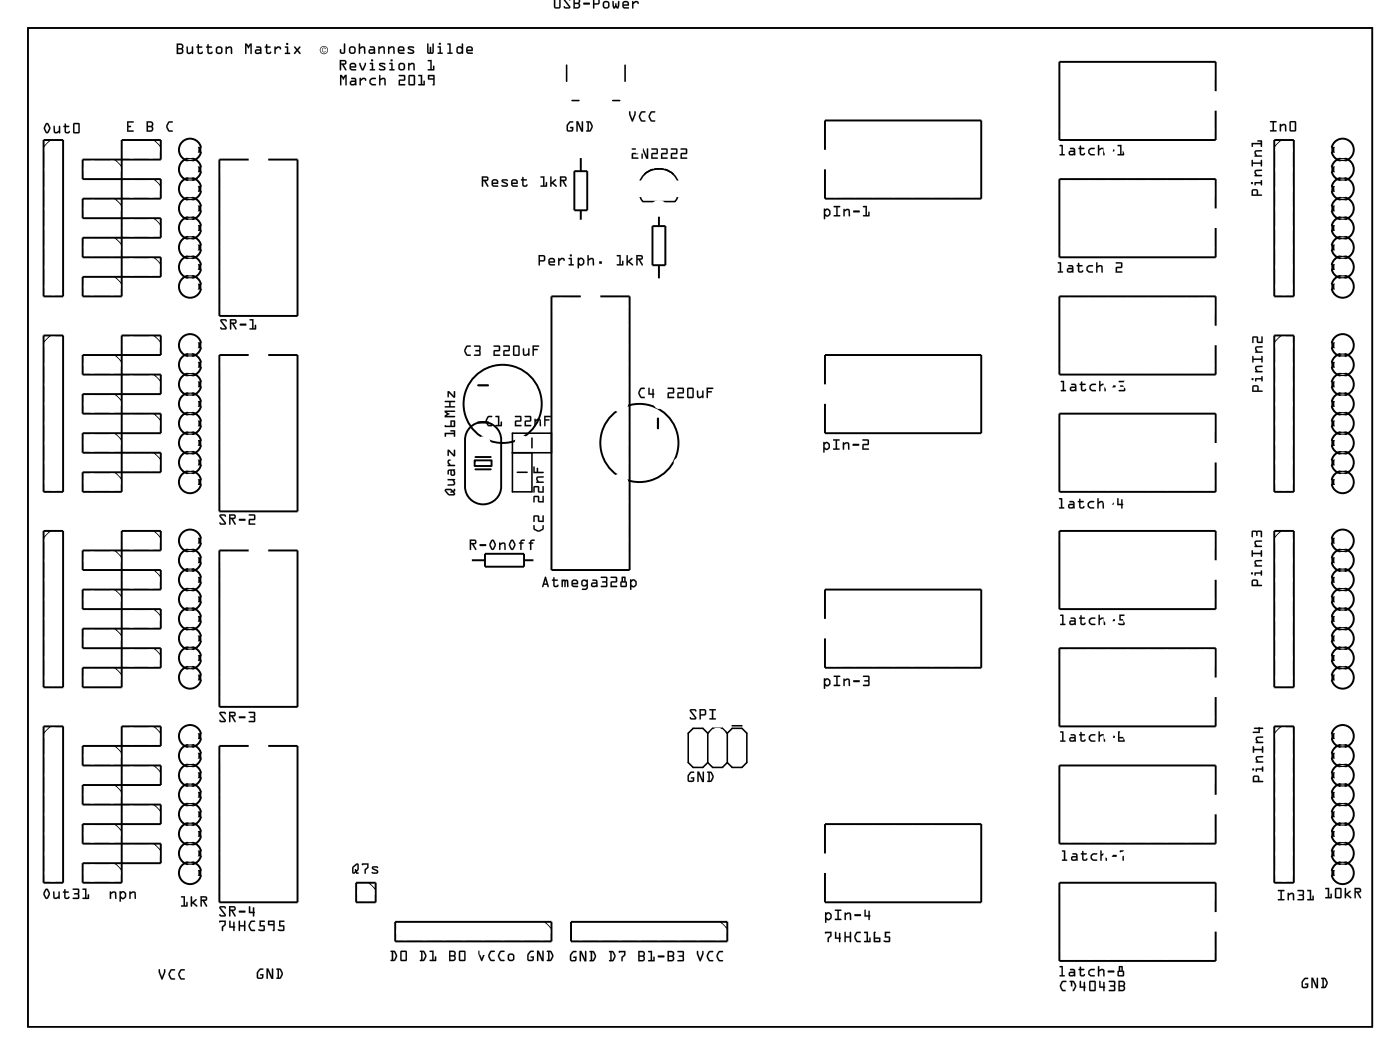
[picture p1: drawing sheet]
<svg xmlns="http://www.w3.org/2000/svg" width="182mm" height="137mm" viewBox="0 0 182 137" stroke-linecap="round" stroke-linejoin="round" font-family="sans-serif">
<g fill="none" stroke="#000" stroke-width=".2">
<path d="M3.6 3.6h174.8v129.8h-174.8zM73.7 8.5v2.1M74.4 13.1h.9M79.7 13.1h.9M81.3 8.5v2.1M84.9 22a2.67 2.67 0 0 0-1.3 4.2h4.2a2.67 2.67 0 0 0-1.3-4.2M85 22l.7-.1 .6 .1M86.3 22l.7 .2 .6 .4M86.3 22a2.93 2.93 0 0 0-2.5 .6M66.6 58.8h5.1v-2.5h-5.1v7.6h2.6v-5.1M69.2 56.9v1.3M67.3 61.4h1.2"/>
<path d="M92 95.3l.7-.6h1.2l.7 .6M92 95.3l-.6-.6h-1.3l-.6 .6v3.8l.6 .6h1.3l.6-.6M92 99.1l.7 .6h1.2l.7-.6M92 95.3v3.8M94.6 95.3l.6-.6h1.3l.6 .6v3.8l-.6 .6h-1.3l-.6-.6M94.6 95.3v3.8M95.2 94.3h1.3"/>
</g>
<g fill="#000">
<path d="M25.7 19.2h.5v.5h-.5zM173.1 19.2h.5v.5h-.5zM25.7 31.9h.5v.5h-.5zM25.7 34.5h.5v.5h-.5zM25.7 37h.5v.5h-.5zM25.7 29.4h.5v.5h-.5zM25.7 26.8h.5v.5h-.5zM25.7 24.3h.5v.5h-.5zM25.7 21.8h.5v.5h-.5zM173.1 34.5h.5v.5h-.5zM173.1 31.9h.5v.5h-.5zM173.1 37h.5v.5h-.5z"/>
<path d="M173.1 29.4h.5v.5h-.5zM173.1 26.8h.5v.5h-.5zM173.1 24.3h.5v.5h-.5zM173.1 21.8h.5v.5h-.5zM25.7 52.2h.5v.5h-.5zM25.7 47.2h.5v.5h-.5zM25.7 57.3h.5v.5h-.5zM25.7 59.9h.5v.5h-.5zM25.7 49.7h.5v.5h-.5zM25.7 54.8h.5v.5h-.5zM25.7 44.6h.5v.5h-.5zM173.1 57.3h.5v.5h-.5z"/>
<path d="M173.1 47.2h.5v.5h-.5zM173.1 49.7h.5v.5h-.5zM173.1 52.2h.5v.5h-.5zM173.1 59.9h.5v.5h-.5zM173.1 54.8h.5v.5h-.5zM173.1 44.6h.5v.5h-.5zM25.7 77.6h.5v.5h-.5zM25.7 75.1h.5v.5h-.5zM25.7 72.6h.5v.5h-.5zM25.7 70h.5v.5h-.5zM25.7 62.4h.5v.5h-.5zM173.1 72.6h.5v.5h-.5z"/>
<path d="M173.1 75.1h.5v.5h-.5zM173.1 77.6h.5v.5h-.5zM173.1 70h.5v.5h-.5zM173.1 62.4h.5v.5h-.5zM25.7 98h.5v.5h-.5zM25.7 95.4h.5v.5h-.5zM25.7 82.7h.5v.5h-.5zM25.7 80.2h.5v.5h-.5zM25.7 87.8h.5v.5h-.5zM25.7 85.3h.5v.5h-.5zM173.1 98h.5v.5h-.5zM173.1 95.4h.5v.5h-.5z"/>
<path d="M173.1 82.7h.5v.5h-.5zM173.1 85.3h.5v.5h-.5zM173.1 87.8h.5v.5h-.5zM173.1 80.2h.5v.5h-.5zM25.7 110.7h.5v.5h-.5zM25.7 113.2h.5v.5h-.5zM25.7 108.1h.5v.5h-.5zM25.7 103h.5v.5h-.5zM25.7 105.6h.5v.5h-.5zM25.7 100.5h.5v.5h-.5zM173.1 108.1h.5v.5h-.5zM173.1 100.5h.5v.5h-.5z"/>
<path d="M173.1 103h.5v.5h-.5zM173.1 110.7h.5v.5h-.5zM173.1 113.2h.5v.5h-.5zM173.1 105.6h.5v.5h-.5z"/>
<path d="M3.6 3.6h174.8v129.8h-174.8zM3.6 3.6v129.8h174.8v-129.8z"/>
<path d="M5.9 16h.2h.2l.3 .6-.3 .6a.24 .24 0 0 1-.4 0l-.2-.5zM6 16.1l-.3 .6 .2 .5a.23 .23 0 0 0 .4 0l.2-.5v-.2l-.3-.5zM6.1 16.2l-.2 .5 .2 .5 .3-.5zM6.1 16.2l.3 .5-.3 .5-.2-.5zM7 16.4h.1l.1 .7 .2 .1 .3-.2-.1-.6h.2v.9h-.1v-.1a.39 .39 0 0 1-.7-.1zM7 16.4v.7a.32 .32 0 0 0 .5 .2l.2-.1v.1h.1v-.9h-.1v.6l-.5 .2-.1-.1v-.7zM8.4 16.1h.2v.2h.4v.1v.1h-.4v.6h.3l.1-.1 .1 .1a.23 .23 0 0 1-.3 .2h-.2l-.2-.1v-.7l-.2-.1 .2-.1zM8.4 16.1v.3h-.2l.2 .1v.6a.37 .37 0 0 0 .3 .2 .37 .37 0 0 0 .4-.2l-.1-.1-.1 .2-.3-.1v-.6l.4-.1h-.4v-.3zM9.5 16h.7l.2 .1v1.1l-.1 .1h-.6l-.2-.1zM9.6 16l-.1 1.2 .2 .1h.6l.1-.1-.1-1.1-.1-.1zM9.7 16.1v1.1h.5v-1.1zM9.7 16.1h.5v1.1h-.5z"/>
<path d="M6 16h.1h.2l.2 .6-.2 .6a.23 .23 0 0 1-.4 0l-.2-.5zM6.1 16.2l-.2 .5 .2 .5 .3-.5zM7 16.4h.1l.1 .7v.1l.5-.2v-.6h.1v.9h-.1v-.1a.38 .38 0 0 1-.4 .1 .38 .38 0 0 1-.3-.2zM8.4 16.1h.2v.2h.4v.1v.1h-.4v.6l.3 .1 .1-.2 .1 .1a.35 .35 0 0 1-.4 .3 .35 .35 0 0 1-.3-.3v-.6l-.2-.1 .2-.1zM9.6 16h.6l.2 .1v1.1l-.1 .1h-.6l-.2-.1zM9.7 16.1v1.1h.5v-1.1z"/>
<path d="M16.5 15.8h.9l-.1 .1h-.6v.5h.3h.1l-.1 .1h-.3v.4h.6v.2h-.8zM16.5 15.8v1.3h.8v-.1h-.6v-.5l.3-.1h-.3v-.5h.6l.1-.1zM19.1 15.8h.5a.4 .4 0 0 1 .3 .2 .4 .4 0 0 1-.1 .4l.1 .4a.37 .37 0 0 1-.3 .3h-.5zM19.1 15.8v1.3h.5a.39 .39 0 0 0 .3-.3 .39 .39 0 0 0-.1-.4 .39 .39 0 0 0 .1-.4 .39 .39 0 0 0-.3-.2zM19.2 16.5v.4h.4a.2 .2 0 0 0 .1-.2 .2 .2 0 0 0-.1-.2zM19.2 16.5h.4a.22 .22 0 0 1 .2 .2 .22 .22 0 0 1-.2 .3h-.4zM19.2 15.9v.5l.4-.1a.2 .2 0 0 0 .2-.2 .2 .2 0 0 0-.2-.2zM19.2 15.9h.4a.22 .22 0 0 1 .2 .2 .22 .22 0 0 1-.2 .3h-.4zM21.9 15.8h.2h.4l-.1 .1-.4 .1-.2 .4 .2 .5h.4v.2h-.5l-.3-.5v-.3zM21.9 15.9l-.3 .4a.83 .83 0 0 0 .4 .8h.4l.1-.1-.5-.1-.2-.4v-.2l.2-.4 .5-.1h-.4z"/>
<path d="M16.5 15.8h.9l-.1 .1h-.6v.5h.3v.1h-.3v.4l.6 .1v.1h-.8zM19.1 15.8h.5a.39 .39 0 0 1 .3 .2 .39 .39 0 0 1-.1 .4l.1 .4a.36 .36 0 0 1-.3 .3h-.5zM19.2 16.5v.4h.4a.21 .21 0 0 0 .2-.2 .21 .21 0 0 0-.2-.2zM19.2 15.9v.5h.4a.21 .21 0 0 0 .2-.3 .21 .21 0 0 0-.2-.2zM21.9 15.8h.2h.4l-.1 .1h-.4l-.2 .5 .2 .5 .4 .1 .1 .1h-.1a.62 .62 0 0 1-.8-.7z"/>
<path d="M23 5.7h.5a.4 .4 0 0 1 .3 .2 .4 .4 0 0 1-.1 .4l.2 .4a.37 .37 0 0 1-.4 .3h-.5zM23 5.7v1.3h.5a.39 .39 0 0 0 .3-.3 .39 .39 0 0 0-.1-.4 .39 .39 0 0 0 .1-.4 .39 .39 0 0 0-.3-.2zM23.2 6.4v.4h.3a.2 .2 0 0 0 .2-.2 .2 .2 0 0 0-.2-.2zM23.1 6.4h.4a.22 .22 0 0 1 .2 .2 .22 .22 0 0 1-.2 .3h-.4zM23.2 5.8v.5l.3-.1a.2 .2 0 0 0 .2-.2 .2 .2 0 0 0-.2-.2zM23.1 5.8h.4a.22 .22 0 0 1 .2 .2 .22 .22 0 0 1-.2 .3h-.4zM24.3 6.1h.1v.7h.3l.2-.1v-.6h.2v.9h-.1l-.1-.1a.39 .39 0 0 1-.6-.1zM24.3 6.1v.7a.32 .32 0 0 0 .5 .2l.1-.1 .1 .1h.1v-.9h-.1l-.1 .6-.4 .2-.1-.1v-.7zM25.7 5.8h.2v.2h.3l.1 .1-.1 .1h-.3v.6h.3l.1-.1h.1a.23 .23 0 0 1-.3 .3h-.3l-.1-.1v-.7l-.2-.1 .2-.1zM25.7 5.8v.2l-.2 .1 .2 .1v.6a.37 .37 0 0 0 .3 .2 .37 .37 0 0 0 .4-.2l-.1-.1-.1 .1h-.3v-.6l.4-.1-.4-.1v-.2zM27 5.8h.1v.2h.4l.1 .1-.1 .1h-.4l.1 .6h.2l.2-.1h.1a.23 .23 0 0 1-.3 .3h-.3l-.1-.1v-.7l-.2-.1 .2-.1zM27 5.8v.2l-.2 .1 .2 .1v.6a.37 .37 0 0 0 .3 .2 .37 .37 0 0 0 .4-.2l-.1-.1-.2 .1h-.3v-.6l.5-.1-.5-.1v-.2zM28 6.5a.51 .51 0 0 1 1 0 .51 .51 0 0 1-1 0zM28 6.5a.5 .5 0 0 0 1 0 .5 .5 0 0 0-1 0zM28.3 6.3v.5h.1h.3v-.5zM28.3 6.3l.3-.1 .1 .1 .1 .4-.1 .1-.3 .1-.2-.1zM29.3 6.1h.2v.1a.39 .39 0 0 1 .7 .1v.7h-.2v-.7l-.2-.1-.3 .2v.6h-.1zM29.4 6.1v.9l.1-.1v-.5l.3-.2 .2 .1v.7h.2v-.7a.32 .32 0 0 0-.5-.2l-.2 .1v-.1zM31.9 5.7h.2l.2 .3 .2-.3h.2v1.3l-.1-.1v-1l-.2 .2a.11 .11 0 0 1-.1 .2 .11 .11 0 0 1-.1-.2l-.2-.2 .1 1-.2 .1zM31.9 5.7v1.3l.1-.1v-1l.3 .4 .3-.4v1l.1 .1v-1.3h-.2l-.2 .3-.2-.3zM33.3 6.1l.5-.1 .2 .3v.7l-.2-.1-.4 .1a.32 .32 0 0 1-.3-.3 .32 .32 0 0 1 .3-.3h.4v-.2h-.4zM33.3 6.1l.1 .1 .4 .1v.1h-.4a.31 .31 0 0 0-.3 .3 .31 .31 0 0 0 .3 .3l.4-.1 .2 .1v-.7l-.2-.2zM33.3 6.6l.1 .2h.2l.2-.1v-.1zM33.3 6.6h.5v.1l-.2 .2-.2-.1zM34.6 5.8h.2v.2h.3l.1 .1-.1 .1h-.3v.6h.2l.2-.1h.1a.23 .23 0 0 1-.3 .3h-.3l-.1-.1v-.7l-.2-.1 .2-.1zM34.6 5.8v.2l-.2 .1 .2 .1v.6a.37 .37 0 0 0 .3 .2 .37 .37 0 0 0 .4-.2l-.1-.1-.1 .1h-.3l-.1-.6 .5-.1-.5-.1v-.2zM35.7 6.1h.1l.1 .1 .2-.2a.33 .33 0 0 1 .3 .1 .33 .33 0 0 1 .1 .3 .14 .14 0 0 1-.1 0 .14 .14 0 0 1-.1-.2h-.2l-.2 .3v.5h-.2zM35.7 6.1v.9h.1v-.5l.3-.3h.2l.2 .2a.23 .23 0 0 0 0-.2 .23 .23 0 0 0-.2-.2h-.2l-.3 .2v-.1zM37.1 6.1h.4v.7l.2 .1v.1h-.7l.1-.2h.2v-.6h-.2zM37.1 6.1v.1h.2v.7h-.2l-.1 .1h.7v-.1h-.2v-.8zM37.2 5.7a.15 .15 0 0 1 .3 0 .15 .15 0 0 1-.3 0zM37.2 5.7a.15 .15 0 0 0 .3 0 .15 .15 0 0 0-.3 0zM38.3 6.1h.1l.3 .3 .2-.3h.1l.1 .1-.3 .3 .3 .4v.1h-.2l-.2-.3-.3 .3h-.2v-.1l.3-.4-.3-.3zM38.3 6.1v.1l.2 .3-.3 .4v.1h.2l.3-.4 .2 .4h.2v-.1l-.3-.4 .2-.3v-.1h-.1l-.2 .3-.3-.3z"/>
<path d="M23 5.7h.5a.39 .39 0 0 1 .3 .2 .39 .39 0 0 1-.1 .4l.1 .4a.36 .36 0 0 1-.3 .3h-.5zM23.2 6.4v.4h.3a.21 .21 0 0 0 .2-.2 .21 .21 0 0 0-.2-.2zM23.2 5.8v.5h.3a.21 .21 0 0 0 .2-.3 .21 .21 0 0 0-.2-.2zM24.3 6.1h.1v.7h.1l.4-.1v-.6h.2v.9h-.1l-.1-.1a.38 .38 0 0 1-.3 .1 .38 .38 0 0 1-.3-.2zM25.7 5.8h.2v.2h.3l.1 .1-.1 .1h-.3v.6h.3l.1-.1 .1 .1a.35 .35 0 0 1-.4 .3 .35 .35 0 0 1-.3-.3v-.6l-.2-.1 .2-.1zM27 5.8h.1v.2h.4l.1 .1-.1 .1h-.4l.1 .6h.2l.2-.1 .1 .1a.35 .35 0 0 1-.4 .3 .35 .35 0 0 1-.3-.3v-.6l-.2-.1 .2-.1zM28 6.5a.5 .5 0 0 1 1 0 .5 .5 0 0 1-1 0zM28.3 6.3v.5h.4l.1-.1-.1-.4-.1-.1zM29.4 6.1h.1v.1a.38 .38 0 0 1 .4-.2 .38 .38 0 0 1 .3 .3v.7h-.2v-.7l-.2-.1-.3 .2v.6h-.1zM31.9 5.7h.2l.2 .3 .2-.3h.2v1.3l-.1-.1v-1l-.3 .4-.3-.4v1v.1h-.1zM33.3 6.1l.5-.1 .2 .3v.7l-.2-.1-.4 .1a.31 .31 0 0 1-.3-.3 .31 .31 0 0 1 .3-.3h.4v-.1l-.4-.1zM33.3 6.6l.1 .2h.2l.2-.1v-.1zM34.6 5.8h.2v.2h.3l.1 .1-.1 .1h-.3v.6h.2l.2-.1 .1 .1a.35 .35 0 0 1-.4 .3 .35 .35 0 0 1-.3-.3v-.6l-.2-.1 .2-.1zM35.7 6.1h.1l.1 .1 .2-.2a.33 .33 0 0 1 .3 .1 .33 .33 0 0 1 .1 .3h-.1l-.1-.2h-.2l-.2 .3-.1 .5h-.1zM37.1 6.1h.4v.7l.2 .1v.1h-.7l.1-.1 .2-.1v-.6h-.2zM37.2 5.7a.15 .15 0 0 1 .3 0 .15 .15 0 0 1-.3 0zM38.3 6.1h.1l.3 .3 .2-.3h.1v.1l-.2 .3 .3 .4v.1h-.2l-.2-.3-.3 .3h-.2v-.1l.3-.4-.2-.3z"/>
<path d="M41.6 6.5a.52 .52 0 0 1 1 0 .52 .52 0 0 1-1 0zM41.7 6.5a.46 .46 0 0 0 .9 0 .46 .46 0 0 0-.9 0zM41.9 6.3l.4-.1v.2a.24 .24 0 0 0-.4-.1 .24 .24 0 0 0 .1 .4l.1 .1 .2-.1a.28 .28 0 0 1-.4 0 .28 .28 0 0 1 0-.4zM44.7 5.7h.2v1a.36 .36 0 0 1-.4 .3 .36 .36 0 0 1-.3-.3v-.3h.1l.1 .4h.3zM45.3 6.5a.5 .5 0 0 1 1 0 .5 .5 0 0 1-1 0zM45.6 6.3v.4l.4 .1 .1-.1v-.4l-.2-.1zM46.7 5.7h.1v.5a.38 .38 0 0 1 .4-.2 .38 .38 0 0 1 .3 .3v.7h-.2v-.7l-.1-.1-.4 .2v.5l-.1 .1zM48.1 6h.5l.2 .3v.7l-.2-.1-.4 .1a.31 .31 0 0 1-.3-.3 .31 .31 0 0 1 .3-.3h.4v-.1l-.5-.1zM48.1 6.6v.2h.3l.2-.1-.1-.1zM49.2 6h.1l.1 .2a.38 .38 0 0 1 .3-.2 .38 .38 0 0 1 .3 .3v.7h-.1l-.1-.8h-.2l-.2 .2v.5l-.2 .1zM50.5 6h.1v.2a.38 .38 0 0 1 .4-.2 .38 .38 0 0 1 .3 .3v.7h-.1l-.1-.8h-.2l-.3 .2v.5l-.1 .1zM51.8 6.1l.2-.1 .5 .1 .1 .5-.7 .1 .1 .1h.5l.1 .2h-.6l-.2-.1-.1-.2zM51.9 6.3v.2h.5l-.1-.3zM53.1 6.1l.6-.1 .1 .1v.2l-.6-.1 .5 .3a.27 .27 0 0 1 .2 .3 .27 .27 0 0 1-.3 .2h-.5l-.1-.1v-.1h.6l.1-.1-.6-.3-.1-.2zM55.6 5.7h.1l.1 1.1 .1-.1v-.5l.1-.1 .1 .1v.5v.1l.1-.1v-1l.1-.1 .1 .1v1.1l-.1 .2h-.6l-.2-.2zM56.9 6l.4 .1v.7l.3 .1-.1 .1-.6-.1v-.1h.3v-.6h-.3zM57.1 5.7a.14 .14 0 0 1 .2 0 .14 .14 0 0 1-.2 0zM58.2 5.7h.4v1.1l.2 .1v.1l-.6-.1v-.1h.2v-1h-.2zM59.4 6.1l.3-.1 .3 .1v-.4h.2v1.3h-.1l-.1-.1-.4 .1-.2-.1-.1-.2zM59.6 6.3l-.1 .4 .3 .1 .2-.2v-.2l-.2-.2zM60.7 6.1l.2-.1 .5 .1 .1 .5-.7 .1 .1 .1h.5l.1 .2h-.6l-.2-.1-.1-.2zM60.8 6.3v.2h.5l-.1-.3z"/>
<path d="M41.6 6.5a.53 .53 0 0 1 1 0 .53 .53 0 0 1-1 0zM41.6 6.5a.51 .51 0 0 0 1 0 .51 .51 0 0 0-1 0zM41.7 6.5a.46 .46 0 0 0 .9 0 .46 .46 0 0 0-.9 0zM41.6 6.5a.5 .5 0 0 1 1 0 .5 .5 0 0 1-1 0zM41.9 6.3l.4-.1v.2l-.1-.1h-.2a.26 .26 0 0 0-.1 .3 .26 .26 0 0 0 .3 .1l.1-.1a.28 .28 0 0 1-.4 .1 .28 .28 0 0 1 0-.4zM41.9 6.3v.3a.23 .23 0 0 0 .2 .2 .23 .23 0 0 0 .2-.1 .24 .24 0 0 1-.3 0 .24 .24 0 0 1-.1-.3l.2-.2 .2 .2v-.2zM44.7 5.7h.2v1a.37 .37 0 0 1-.4 .3 .37 .37 0 0 1-.3-.3v-.3h.1h.1v.4h.3zM44.7 5.7v1.1h-.3l-.1-.4-.1 .3a.35 .35 0 0 0 .3 .3 .35 .35 0 0 0 .4-.3v-1zM45.3 6.5a.51 .51 0 0 1 1 0 .51 .51 0 0 1-1 0zM45.3 6.5a.5 .5 0 0 0 1 0 .5 .5 0 0 0-1 0zM45.6 6.3v.5h.1h.3v-.6zM45.6 6.3l.3-.1 .2 .1v.4l-.1 .1h-.3l-.1-.1zM46.7 5.7h.1v.5a.39 .39 0 0 1 .7 .1v.7h-.2v-.7l-.2-.1-.3 .2v.6h-.1zM46.7 5.7v1.3l.1-.1v-.5l.3-.2h.2l.1 .7 .1 .1v-.7a.32 .32 0 0 0-.5-.2l-.2 .1v-.5zM48.1 6h.5l.2 .3v.7l-.2-.1-.4 .1a.32 .32 0 0 1-.3-.3 .32 .32 0 0 1 .3-.3h.4l-.1-.2h-.4zM48.1 6v.2l.5 .1v.1h-.4a.31 .31 0 0 0-.3 .3 .31 .31 0 0 0 .3 .3l.4-.1 .1 .1 .1-.7-.2-.3zM48.1 6.6v.2h.3l.2-.1-.1-.1zM48.1 6.6h.4l.1 .1-.2 .1h-.3zM49.2 6h.1l.1 .2a.39 .39 0 0 1 .6 .1v.7h-.1v-.7l-.3-.1-.2 .2v.6h-.2zM49.2 6v1l.2-.1v-.5l.2-.2h.3v.7l.1 .1v-.7a.32 .32 0 0 0-.5-.2l-.1 .1-.1-.2zM50.5 6h.1v.2a.39 .39 0 0 1 .7 .1v.7h-.2v-.7l-.2-.1-.3 .2v.6h-.1zM50.5 6v1l.1-.1v-.5l.3-.2h.2l.1 .7 .1 .1v-.7a.32 .32 0 0 0-.5-.2l-.2 .1v-.2zM51.8 6.1l.2-.1 .5 .1 .1 .2v.3h-.7l.1 .2h.5l.1 .2h-.6l-.2-.1-.1-.2zM51.8 6.1l-.1 .6 .1 .2 .2 .1h.6l-.1-.2h-.5l-.1-.1 .7-.1-.1-.5-.5-.1zM51.9 6.3v.2h.5l-.1-.3zM51.9 6.3l.4-.1 .1 .3h-.5zM53.1 6.1l.5-.1 .2 .1a.12 .12 0 0 1 0 .2 .12 .12 0 0 1-.2-.1h-.4l.5 .3a.28 .28 0 0 1 .2 .3 .28 .28 0 0 1-.3 .2h-.5l-.1-.1v-.1h.6l.1-.1-.6-.3-.1-.2zM53.1 6.1l-.1 .1 .1 .2 .6 .3-.1 .1h-.6v.1l.3 .1 .5-.1 .1-.2-.1-.1-.6-.4h.4l.2 .1v-.2l-.2-.1zM55.6 5.7h.1l.1 1.1 .1-.1v-.5l.1-.1 .1 .1v.5v.1l.1-.1v-1l.1-.1 .1 .1v1.1l-.1 .2h-.6l-.2-.2zM55.6 5.7l-.1 1.1 .2 .2h.6l.1-.2v-1.1h-.2v1l-.1 .1-.1-.1v-.5l-.1-.1v.6l-.1 .1-.1-1.1zM56.9 6l.4 .1v.7h.3l-.1 .2h-.6v-.2h.3v-.6h-.3zM56.9 6v.2h.3v.6h-.3v.1l.6 .1 .1-.1-.3-.1v-.7zM57 5.7a.15 .15 0 0 1 .3 0 .15 .15 0 0 1-.3 0zM57.1 5.7a.13 .13 0 0 0 .2 0 .13 .13 0 0 0-.2 0zM58.2 5.7h.4v1.1h.2v.2h-.6v-.2h.2v-1h-.2zM58.2 5.7v.1h.2v1h-.2v.1l.6 .1v-.1l-.2-.1v-1.1zM59.4 6.1l.3-.1 .3 .1v-.4h.2v1.3h-.1l-.1-.1-.4 .1-.2-.1-.1-.2zM59.5 6.1l-.1 .2v.6l.2 .1 .4-.1 .1 .1h.1v-1.3h-.1l-.1 .4-.2-.1zM59.6 6.3l-.1 .4 .4 .1 .1-.2v-.3l-.2-.1zM59.5 6.3l.3-.1 .2 .2v.3l-.2 .1-.3-.1zM60.7 6.1l.2-.1 .5 .1 .1 .2v.3h-.7l.1 .2h.5l.1 .2h-.6l-.2-.1-.1-.2zM60.7 6.1l-.1 .6 .1 .2 .2 .1h.6l-.1-.2h-.5l-.1-.1 .7-.1-.1-.5-.5-.1zM60.8 6.3v.2h.5l-.1-.3zM60.8 6.3l.4-.1 .1 .3h-.5z"/>
<path d="M44.2 7.8h.6a.32 .32 0 0 1 .3 .4 .32 .32 0 0 1-.4 .2l.3 .7-.1 .1-.4-.8h-.1v.7l-.2 .1zM44.2 7.8v1.3h.1v-.7h.2l.4 .7h.1l-.3-.7a.31 .31 0 0 0 .3-.2 .31 .31 0 0 0-.2-.4zM44.4 8v.2h.5l-.1-.2zM44.3 8h.5l.1 .2h-.6zM45.5 8.3l.3-.1 .4 .1 .1 .2v.3h-.7l.1 .2h.6v.1l-.6 .1-.2-.2-.1-.2zM45.5 8.3v.5v.2l.2 .1h.6v-.1h-.6l-.1-.2h.7l-.1-.5-.4-.1zM45.7 8.4l-.1 .2h.5l-.1-.2zM45.6 8.4l.4-.1 .1 .3h-.5zM46.7 8.2h.2l.3 .8 .2-.8h.2v.2l-.3 .7h-.3l-.3-.7zM46.7 8.2v.2l.3 .7h.3l.3-.7v-.2h-.2l-.3 .8-.2-.8zM48.1 8.2h.4v.8h.2v.2l-.6-.1v-.1h.2v-.7h-.2zM48.1 8.2v.1h.2v.7h-.2v.1h.6v-.1h-.2v-.8zM48.2 7.9a.15 .15 0 0 1 .3 0 .15 .15 0 0 1-.3 0zM48.2 7.8a.15 .15 0 0 0 .3 0 .15 .15 0 0 0-.3 0zM49.3 8.2h.6l.2 .1a.12 .12 0 0 1-.1 .1 .12 .12 0 0 1-.1-.1l-.4 .1 .5 .2a.28 .28 0 0 1 .1 .3 .28 .28 0 0 1-.2 .3l-.5-.1-.1-.1v-.1l.6 .1v-.1l-.5-.3-.1-.2zM49.3 8.2v.2l.1 .2 .6 .3-.1 .1-.6-.1v.2h.2h.5l.1-.2v-.2l-.7-.3 .5-.1 .1 .1 .1-.1-.2-.1zM50.6 8.2h.5l-.1 .8h.3v.2l-.7-.1 .1-.1h.2v-.7h-.2zM50.6 8.2l.1 .1h.2v.7h-.2l-.1 .1h.7v-.1h-.3v-.8zM50.8 7.9a.15 .15 0 0 1 .3 0 .15 .15 0 0 1-.3 0zM50.8 7.8a.15 .15 0 0 0 .3 0 .15 .15 0 0 0-.3 0zM51.8 8.7a.51 .51 0 0 1 1 0 .51 .51 0 0 1-1 0zM51.8 8.7a.49 .49 0 0 0 .9 0 .49 .49 0 0 0-.9 0zM52 8.4v.5l.1 .1 .4-.1-.1-.5zM52 8.4l.3-.1 .2 .1v.4l-.1 .2h-.3l-.1-.1zM53.1 8.2h.1v.1a.39 .39 0 0 1 .7 .1v.7h-.1l-.1-.7-.2-.1-.3 .2v.6l-.1 .1zM53.1 8.2v.9h.1v-.6l.3-.2 .2 .1 .1 .7h.1v-.7a.32 .32 0 0 0-.5-.2l-.2 .1v-.1zM55.6 7.8h.5v1.2h.2v-.4l.1-.1v.7l-.8-.1 .1-.1h.3v-1h-.3zM55.6 7.8l.1 .2h.3v1h-.3l-.1 .1h.8v-.6l-.1 .1v.4h-.2v-1.2z"/>
<path d="M44.2 7.8h.6a.31 .31 0 0 1 .2 .4 .31 .31 0 0 1-.3 .2l.3 .7h-.1l-.4-.7h-.1v.7h-.2zM44.4 8v.2h.5l-.1-.2zM45.5 8.3l.3-.1 .4 .1 .1 .5h-.7l.1 .2h.6v.1l-.6 .1-.2-.2-.1-.2zM45.7 8.4l-.1 .2h.5l-.1-.2zM46.7 8.2h.2l.3 .8 .2-.8h.2v.2l-.3 .7h-.3l-.3-.7zM48.1 8.2h.4v.8h.2v.1h-.6v-.1h.2v-.7h-.2zM48.2 7.9a.15 .15 0 0 1 .3 0 .15 .15 0 0 1-.3 0zM49.3 8.2h.7l.1 .1v.1h-.6l.5 .2a.27 .27 0 0 1 .1 .3 .27 .27 0 0 1-.2 .3l-.5-.1-.1-.1v-.1l.6 .1v-.1l-.5-.3-.1-.2zM50.6 8.2h.4v.8h.3v.1h-.7l.1-.1h.2v-.7h-.2zM50.8 7.9a.15 .15 0 0 1 .3 0 .15 .15 0 0 1-.3 0zM51.8 8.7a.5 .5 0 0 1 1 0 .5 .5 0 0 1-1 0zM52 8.4v.5l.4 .1 .1-.2v-.4l-.2-.1zM53.1 8.2h.1v.1a.38 .38 0 0 1 .4-.1 .38 .38 0 0 1 .3 .2v.7h-.1l-.1-.7-.2-.1-.3 .2v.6h-.1zM55.6 7.8h.5v1.2h.2v-.4l.1-.1v.6h-.8l.1-.1h.3v-1h-.3z"/>
<path d="M44.2 9.7h.2l.2 .3 .3-.3h.2l-.1 1.4-.1-.1v-1l-.2 .2a.11 .11 0 0 1-.1 .2 .1 .1 0 0 1 0-.2l-.2-.2v1l-.1 .1zM44.2 9.7v1.3h.2v-1l.2 .3 .3-.4v1.1l.1 .1 .1-1.4h-.2l-.3 .4-.2-.4zM45.7 10.1h.5l.1 .3v.7l-.1-.1-.5 .1a.32 .32 0 0 1-.2-.3 .32 .32 0 0 1 .2-.3h.5l-.1-.2h-.4zM45.7 10.1v.2h.5v.2h-.5a.31 .31 0 0 0-.2 .3 .31 .31 0 0 0 .2 .3l.5-.1 .1 .1v-.7l-.1-.3zM45.7 10.7v.2h.3l.2-.1-.1-.1zM45.7 10.7l.4-.1 .1 .2-.2 .1h-.3zM46.8 10.1h.1v.2l.2-.2a.33 .33 0 0 1 .4 0 .33 .33 0 0 1 .1 .4 .14 .14 0 0 1-.2 0 .14 .14 0 0 1 0-.2h-.2l-.3 .2v.5l-.1 .1zM46.8 10.1v1l.1-.1v-.5l.3-.2h.2l.2 .2a.23 .23 0 0 0 0-.3 .23 .23 0 0 0-.2-.1h-.3l-.2 .2v-.2zM48.1 10.3l.3-.2 .5 .1-.1 .1h-.4l-.2 .2v.3l.2 .1h.4l.1 .2-.6-.1a.51 .51 0 0 1-.2-.7zM48.1 10.3l-.1 .2 .1 .4 .2 .2h.6l-.1-.2h-.4l-.2-.2v-.2l.2-.2h.4l.1-.2h-.5zM49.3 9.8h.2v.5a.39 .39 0 0 1 .6 .1v.7l-.1-.1v-.6l-.2-.1-.3 .2v.5l-.2 .1zM49.3 9.8v1.3l.2-.1v-.5l.2-.2h.3v.7l.1 .1v-.7a.32 .32 0 0 0-.5-.2l-.1 .1v-.5zM51.8 9.8l.7-.1 .2 .1v.7h-.7v.4h.6v.2h-.8l.1-.7 .6-.1v-.4h-.6zM51.9 9.8v.1h.6v.4l-.6 .1-.1 .7h.8v-.2h-.6v-.4l.6-.1 .1-.6-.2-.1zM53.1 9.8l.7-.1 .2 .1v1.1l-.1 .2h-.6l-.2-.1zM53.2 9.8l-.1 1.2 .2 .1h.6l.1-.2-.1-1.1-.1-.1zM53.3 9.9v1h.5v-1zM53.3 9.9h.5v1h-.5zM54.4 9.8l.5-.1v1.2h.2v-.4h.1v.6l-.8-.1v-.1h.3v-1h-.3zM54.4 9.8v.1h.3v1h-.3v.1l.8 .1v-.6h-.1v.4h-.2v-1.2zM55.7 9.8h.8v1.3l-.3-.1 .1-.1v-.5l-.7-.1zM55.7 9.8v.5h.6v.6v.1l.2 .1v-1.3zM55.8 9.9v.3h.5v-.3zM55.8 9.9h.5v.3h-.5z"/>
<path d="M44.2 9.7h.2l.2 .3 .3-.3h.2l-.1 1.4-.1-.1v-1l-.3 .4-.2-.4v1l-.1 .1-.1-.1zM45.7 10.1h.5l.1 .3v.7l-.1-.1-.5 .1a.31 .31 0 0 1-.2-.3 .31 .31 0 0 1 .2-.3h.5l-.1-.2h-.4zM45.7 10.7v.2h.3l.2-.1-.1-.1zM46.8 10.1h.1v.2l.2-.2a.33 .33 0 0 1 .4 0 .33 .33 0 0 1 .1 .3l-.1 .1-.1-.2h-.2l-.3 .2v.5l-.1 .1zM48.1 10.3l.3-.2 .5 .1-.1 .1h-.4l-.2 .2v.2l.2 .2 .5 .1-.1 .1h-.4a.49 .49 0 0 1-.3-.8zM49.3 9.8h.2v.5a.38 .38 0 0 1 .3-.2 .38 .38 0 0 1 .3 .3v.7l-.1-.1v-.6l-.1-.1-.4 .2v.5l-.2 .1zM51.9 9.8l.6-.1 .2 .1-.1 .7h-.6v.4h.6v.2h-.8l.1-.7 .6-.1v-.4h-.6zM53.2 9.8l.6-.1 .2 .1v1.1l-.1 .2h-.6l-.2-.1zM53.3 9.9v1h.5v-1zM54.4 9.8l.5-.1v1.2h.2v-.4h.1v.6l-.8-.1v-.1h.3v-1h-.3zM55.7 9.8h.8v1.3l-.3-.1 .1-.1v-.5l-.7-.1zM55.8 9.9v.3h.5v-.3z"/>
<path d="M72 -.1h.2v1h.1h.4v-1h.2v1l-.1 .1-.5 .1-.2-.1-.1-.1zM72 -.1l.1 1.1 .1 .1h.5l.2-.2v-1h-.2v1h-.1h-.4v-1zM73.3 -.1h.9l-.1 .2-.2-.2-.4 .1 .6 .8a.21 .21 0 0 1 .1 .2 .21 .21 0 0 1-.2 .1h-.6l-.1-.1 .1-.2 .1 .1h.5zM73.3 -.1l.7 1h-.5l-.1-.1-.1 .2 .2 .1h.5l.1-.2-.6-1h.5l.1 .2v-.2zM74.6 -.1l.8 .1v.3l-.1 .1 .1 .4a.37 .37 0 0 1-.3 .3h-.5zM74.6 -.1v1.2h.5a.39 .39 0 0 0 .3-.3 .39 .39 0 0 0-.1-.4 .27 .27 0 0 0 .1-.3 .27 .27 0 0 0-.3-.2zM74.7 .5v.4h.4a.2 .2 0 0 0 .2-.2 .2 .2 0 0 0-.2-.2zM74.7 .5h.4a.22 .22 0 0 1 .2 .2 .22 .22 0 0 1-.2 .2h-.4zM74.7 -.1v.4h.4a.2 .2 0 0 0 .1-.2 .2 .2 0 0 0-.1-.2zM74.7 -.1h.4a.2 .2 0 0 1 .2 .3 .2 .2 0 0 1-.2 .2h-.4zM75.9 .4l.7-.1 .1 .2-.1 .1h-.7l-.1-.1zM75.9 .4v.2h.7l.1-.1-.1-.1zM77.1 -.1h.9v.1l-.1 .5-.6 .1v.4l-.1 .1-.1-.1zM77.1 -.1v1.1l.1 .1 .1-.1v-.4l.6-.1 .1-.5-.1-.1zM77.3 -.1v.5h.5v-.4zM77.3 -.1l.5 .1v.4h-.5zM78.3 .6a.51 .51 0 0 1 1 0 .51 .51 0 0 1-1 0zM78.3 .6a.5 .5 0 0 0 1 0 .5 .5 0 0 0-1 0zM78.6 .4v.5h.1h.3v-.5zM78.6 .4l.3-.1 .2 .1v.4l-.1 .1h-.3h-.1zM79.6 .1l.2 .1 .1 .7 .2-.5 .2 .5 .1-.7 .1-.1v.7l-.1 .3h-.2l-.1-.2-.1 .2h-.3l-.1-.4zM79.7 .2v.9h.2l.2-.2 .1 .2h.2l.1-.3v-.6h-.1l-.1 .7-.2-.5-.2 .5-.1-.7zM81 .2l.2-.1 .5 .1 .1 .2v.3l-.7 .1 .1 .1h.5l.1 .2h-.6l-.2-.1-.1-.2zM81 .3l-.1 .5 .1 .2 .2 .1h.6l-.1-.1-.5-.1-.1-.1 .7-.1-.1-.5-.5-.1zM81.1 .4v.2h.5l-.1-.3zM81.1 .4l.4-.1 .1 .3h-.5zM82.2 .1h.1l.1 .2 .2-.2a.33 .33 0 0 1 .3 0 .33 .33 0 0 1 .2 .4 .14 .14 0 0 1-.2 0 .14 .14 0 0 1-.1-.2h-.2l-.2 .3v.5h-.2zM82.2 .2v.9h.1l.1-.6 .2-.2h.2l.2 .2a.23 .23 0 0 0 0-.2 .23 .23 0 0 0-.2-.2h-.2l-.2 .2-.1-.1z"/>
<path d="M72 -.1h.2v1h.1h.4v-1h.2v1l-.2 .2h-.5l-.2-.1zM73.3 -.1h.8v.2l-.1-.2h-.5l.7 1-.2 .2h-.5l-.2-.1 .1-.2 .1 .1h.5zM74.6 -.1h.7l.1 .3a.35 .35 0 0 0 0 .5v.1a.36 .36 0 0 1-.3 .3h-.5zM74.7 .5v.4h.4a.21 .21 0 0 0 .2-.2 .21 .21 0 0 0-.2-.2zM74.7 -.1v.4h.4a.2 .2 0 0 0 .2-.2 .2 .2 0 0 0-.2-.2zM75.9 .4l.7-.1 .1 .2-.1 .1h-.7zM77.1 -.1h.9v.1l-.1 .5-.6 .1v.4l-.1 .1-.1-.1zM77.3 -.1v.5h.5v-.4zM78.3 .6a.5 .5 0 0 1 1 0 .5 .5 0 0 1-1 0zM78.6 .4v.5h.4l.1-.1v-.4l-.2-.1zM79.7 .2h.1l.1 .7 .2-.5 .2 .5 .1-.7 .1-.1v.1a.95 .95 0 0 1-.1 .9h-.2l-.1-.2-.2 .2h-.1a.95 .95 0 0 1-.2-.9zM81 .3l.2-.2 .5 .1 .1 .5-.7 .1 .1 .1h.5l.1 .2h-.6l-.2-.1-.1-.2zM81.1 .4v.2h.5l-.1-.3zM82.2 .2h.1l.1 .1 .2-.2a.33 .33 0 0 1 .3 .1 .33 .33 0 0 1 .1 .3h-.1v-.2h-.3l-.2 .3v.5h-.2z"/>
<path d="M74 15.8l.2-.1 .3 .1v.1h-.3l-.3 .5v.4v.1h.5v-.2h-.2l-.1-.2h.5l-.1 .5-.1 .1h-.6l-.1-.1v-.7zM74 15.9a.9 .9 0 0 0-.2 1.2h.6l.1-.3v-.3h-.3l-.1 .1 .3 .1-.1 .2h-.5l.1-.6 .2-.4 .4-.1h-.3zM74.9 15.7h.3l.4 1.1v-1l.1-.1 .1 .1v1.3h-.2l-.5-1v.9v.1h-.2zM74.9 15.8l.1 1.3 .1-.1v-.9l.5 1h.2v-1.3h-.2v1l-.4-1zM76.2 15.8h.6l.3 .5-.1 .3-.3 .5h-.5v-.1l.2-.1v-1h-.2zM76.2 15.8v.1h.2v1l-.2 .2h.5l.3-.5v-.3l-.2-.5zM76.6 15.9v1h.1l.2-.5-.2-.4zM76.6 15.9l.1 .1 .2 .4-.3 .5z"/>
<path d="M74 15.9l.2-.1h.3v.1h-.3l-.3 .4v.6h.4l.1-.2h-.2l-.1-.2h.4v.4l-.1 .2h-.5l-.2-.1v-.2a.94 .94 0 0 1 .3-.9zM74.9 15.8h.3l.4 1v-1h.1h.1v1.3h-.2l-.5-1v.9v.1h-.2zM76.2 15.8h.6a.8 .8 0 0 1 .1 1.2l-.2 .1h-.5v-.1l.2-.1v-1h-.2zM76.6 15.9v1l.3-.5-.2-.4z"/>
<path d="M81.8 14.5h.2v.3l.2 .7 .3-.7v-.3h.2v.4l-.4 .9h-.2l-.3-.9zM81.8 14.5v.4l.3 .9h.2l.4-.9-.1-.4h-.1v.3l-.3 .7-.2-.7v-.3zM83.3 14.5l.2-.1 .4 .1v.1h-.4l-.3 .5 .3 .5h.4v.2h-.5l-.3-.5v-.3zM83.3 14.5l-.2 .5a.83 .83 0 0 0 .3 .8h.4l.1-.1-.4-.1-.2-.4v-.2l.2-.4 .4-.1h-.4zM84.6 14.5l.2-.1 .4 .1-.1 .1h-.4l-.2 .5 .2 .5h.4v.2h-.5l-.2-.5-.1-.3zM84.6 14.5l-.2 .5a.83 .83 0 0 0 .3 .8h.4l.1-.1-.5-.1-.2-.4v-.2l.2-.4 .5-.1h-.4z"/>
<path d="M81.8 14.5h.2v.3l.2 .7 .3-.7v-.3h.2v.4l-.4 .9h-.2l-.3-.9zM83.3 14.5h.2h.4v.1h-.4l-.3 .5 .3 .5h.4v.2h-.1a.62 .62 0 0 1-.7-.7zM84.6 14.5h.2h.4l-.1 .1h-.4l-.2 .5 .2 .5h.4l.1 .2h-.1a.62 .62 0 0 1-.8-.7z"/>
<path d="M165.1 15.7l.9 .1-.1 .1h-.3v1h.3v.2l-.8-.1 .1-.1h.3v-1h-.3zM165.2 15.8v.1h.3v1h-.3l-.1 .1 .8 .1v-.2h-.3v-1h.3l.1-.1zM166.4 16.1h.1l.1 .1a.39 .39 0 0 1 .6 .2v.7l-.1-.1v-.6l-.2-.1-.3 .2v.5l-.2 .1zM166.4 16.1v1l.2-.1v-.5l.3-.2h.2v.7l.1 .1v-.7a.32 .32 0 0 0-.5-.3l-.1 .2-.1-.2zM167.7 15.8l.7-.1 .1 .1v1.1l-.1 .2h-.6l-.1-.1zM167.7 15.8v1.2l.1 .1h.6l.1-.2v-1.1l-.1-.1zM167.8 15.9v1h.6v-1zM167.8 15.9h.6v1h-.6z"/>
<path d="M165.1 15.8h.9l-.1 .1h-.3v1h.3v.2l-.8-.1 .1-.1h.3v-1h-.3zM166.4 16.1h.1l.1 .1a.38 .38 0 0 1 .3-.1 .38 .38 0 0 1 .3 .3v.7l-.1-.1v-.7h-.2l-.3 .2v.5l-.2 .1zM167.7 15.8l.7-.1 .1 .1v1.1l-.1 .2h-.6l-.1-.1zM167.8 15.9v1h.6v-1z"/>
<path d="M62.6 22.9h.7a.32 .32 0 0 1 .2 .4 .32 .32 0 0 1-.4 .2l.4 .7-.1 .1-.5-.8h-.1v.7l-.1 .1zM62.6 22.9l.1 1.4 .1-.1v-.7h.1l.4 .7h.2l-.4-.7a.31 .31 0 0 0 .4-.2 .31 .31 0 0 0-.2-.4zM62.8 23.1v.3l.5-.1v-.2zM62.8 23.1h.5v.2l-.5 .1zM64 23.4l.2-.1 .5 .1 .1 .2v.3h-.7l.1 .2h.5l.1 .2h-.6l-.2-.1-.1-.2zM64 23.4l-.1 .6 .1 .2 .2 .1 .6-.1-.1-.1h-.5l-.1-.1 .7-.1-.1-.5-.5-.1zM64.1 23.5v.2h.5l-.1-.2zM64.1 23.5h.4l.1 .2h-.5zM65.3 23.3h.5l.2 .1a.12 .12 0 0 1-.1 .2 .12 .12 0 0 1-.1-.1h-.4l.5 .3a.28 .28 0 0 1 .2 .3 .28 .28 0 0 1-.3 .2h-.5l-.1-.1v-.2l.6 .1 .1-.1-.6-.3-.1-.2zM65.3 23.4l-.1 .1 .1 .2 .6 .3-.1 .1-.6-.1v.2l.3 .1 .5-.1 .1-.2-.1-.1-.6-.4h.4h.1l.1-.1-.2-.1zM66.5 23.4l.3-.1 .4 .1 .1 .2v.3h-.7l.2 .2h.5v.2h-.6l-.2-.1-.1-.2zM66.5 23.4v.6l.1 .2 .1 .1 .6-.1v-.1h-.6l-.1-.1 .7-.1-.1-.5-.4-.1zM66.7 23.5l-.1 .2h.5l-.1-.2zM66.7 23.5h.3l.2 .2h-.6zM67.9 23h.2v.3h.4v.1v.1h-.4v.6h.3l.1-.2 .1 .1a.23 .23 0 0 1-.3 .3h-.2l-.2-.2v-.6l-.2-.1 .2-.1zM67.9 23v.3l-.2 .1 .2 .1v.5a.37 .37 0 0 0 .3 .3 .37 .37 0 0 0 .4-.2l-.1-.1-.1 .1h-.3v-.6l.4-.1-.4-.1v-.3zM70.3 22.9h.5v1.2h.2v-.4h.1v.6l-.8-.1v-.1h.3v-1h-.3zM70.3 22.9v.2h.3v1h-.3v.1l.8 .1v-.6h-.1v.4h-.2v-1.2zM71.6 22.9l.1 .1v.7l.5-.4h.1l-.4 .4 .5 .4v.2l-.6-.4-.1 .4-.2-.1zM71.6 22.9v1.3h.1v-.3l.1-.1 .5 .5 .1-.2-.5-.4 .4-.4h-.1l-.5 .4v-.7zM72.8 22.9h.6a.32 .32 0 0 1 .3 .4 .32 .32 0 0 1-.4 .2l.4 .7-.2 .1-.4-.8h-.1v.7l-.1 .1zM72.8 22.9l.1 1.4 .1-.1v-.7h.1l.4 .7h.2l-.4-.7a.31 .31 0 0 0 .4-.2 .31 .31 0 0 0-.3-.4zM73 23.1v.3l.5-.1-.1-.2zM73 23.1h.4l.1 .2-.5 .1z"/>
<path d="M62.6 22.9h.7a.31 .31 0 0 1 .2 .4 .31 .31 0 0 1-.4 .2l.4 .7-.1 .1-.5-.8h-.1v.7l-.1 .1zM62.8 23.1v.3l.5-.1v-.2zM64 23.4l.2-.1 .5 .1 .1 .5-.7 .1 .1 .1h.5l.1 .2h-.6l-.2-.1-.1-.2zM64.1 23.5v.2h.5l-.1-.2zM65.3 23.4l.6-.1 .1 .1v.1h-.6l.5 .3a.27 .27 0 0 1 .1 .3 .27 .27 0 0 1-.2 .2h-.5l-.1-.1v-.2l.6 .1 .1-.1-.6-.3-.1-.2zM66.5 23.4l.3-.1 .4 .1 .1 .5-.7 .1 .2 .1h.5v.2h-.6l-.2-.1v-.2zM66.7 23.5l-.1 .2h.5l-.1-.2zM67.9 23h.2v.3h.4v.1v.1h-.4v.6h.3l.1-.1h.1a.35 .35 0 0 1-.4 .3 .35 .35 0 0 1-.3-.3v-.5l-.2-.1 .2-.1zM70.3 22.9h.5v1.2h.2v-.4h.1v.6l-.8-.1v-.1h.3v-1h-.3zM71.6 22.9l.1 .1v.7l.5-.4h.1l-.4 .4 .5 .4v.2l-.6-.4-.1 .4-.2-.1zM72.8 22.9h.6a.31 .31 0 0 1 .3 .4 .31 .31 0 0 1-.4 .2l.4 .7-.2 .1-.4-.8h-.1v.7l-.1 .1zM73 23.1v.3l.5-.1-.1-.2z"/>
<path d="M70 33.1l.7 .1 .2 .2-.1 .5-.6 .1v.4l-.1 .1-.1-.1zM70 33.1v1.3l.1 .1 .1-.1v-.4l.6-.1 .1-.5-.2-.2zM70.2 33.3v.5h.5v-.4zM70.2 33.3h.5v.5h-.5zM71.4 33.6l.2-.1 .5 .1 .1 .2-.1 .3h-.6l.1 .2h.5v.2h-.5l-.2-.1-.1-.2zM71.4 33.6l-.1 .6 .1 .2 .2 .1h.5v-.2h-.5l-.1-.1 .6-.1v-.5l-.5-.1zM71.5 33.8v.2h.5l-.1-.3zM71.5 33.8l.4-.1 .1 .3h-.5zM72.6 33.5h.1l.1 .2 .1-.2a.33 .33 0 0 1 .4 0 .33 .33 0 0 1 .1 .4 .14 .14 0 0 1-.1 0 .14 .14 0 0 1-.1-.2h-.2l-.3 .2v.6h-.1zM72.6 33.5v1l.1-.1v-.5l.3-.2h.2l.2 .2a.23 .23 0 0 0 0-.3 .23 .23 0 0 0-.2-.1h-.2l-.3 .2v-.2zM73.9 33.5l.5 .1v.7h.2v.2h-.7l.1-.2h.2v-.6h-.2zM74 33.5v.2h.2v.6h-.2l-.1 .1 .7 .1v-.1l-.2-.1-.1-.7zM74.1 33.2a.15 .15 0 0 1 .3 0 .15 .15 0 0 1-.3 0zM74.1 33.2a.15 .15 0 0 0 .3 0 .15 .15 0 0 0-.3 0zM75.1 33.5h.2v.1l.2-.1h.2l.3 .4a.5 .5 0 0 1-.3 .6h-.2l-.2-.1v.4h-.2zM75.1 33.5v1.3l.1 .1 .1-.1v-.4l.2 .1h.2l.2-.2 .1-.4-.3-.4h-.2l-.2 .1v-.1zM75.5 33.7l-.2 .2v.2l.3 .3 .2-.2v-.3l-.2-.2zM75.5 33.7l.1-.1 .2 .3v.3l-.2 .2-.3-.3v-.2zM76.4 33.2h.2v.5a.39 .39 0 0 1 .6 .1v.7h-.1l-.1-.7-.2-.1-.2 .2v.6h-.2zM76.4 33.2v1.3l.1-.1v-.5l.3-.2h.2l.1 .7 .1 .1v-.7a.32 .32 0 0 0-.5-.2l-.2 .1v-.5zM77.9 34h.3v.3h-.3zM77.9 34v.2h.3v-.2zM80.2 33.2l.5-.1v1.2h.2v-.4h.1v.6h-.8v-.2h.3v-1h-.3zM80.2 33.2v.1h.3v1h-.3v.1l.8 .1v-.6h-.1v.4h-.2v-1.2zM81.5 33.2h.1v.7l.5-.4 .1 .1-.3 .4 .4 .3v.2l-.6-.4-.1 .4h-.1zM81.5 33.2v1.2h.1v-.2l.1-.1 .6 .4v-.1l-.5-.4 .4-.4-.1-.1-.5 .4v-.7zM82.7 33.1h.6a.32 .32 0 0 1 .3 .4 .32 .32 0 0 1-.4 .3l.4 .7h-.1l-.5-.7h-.1v.6l-.1 .1zM82.7 33.1l.1 1.4 .1-.1v-.6h.1l.4 .7 .2-.1-.4-.6a.31 .31 0 0 0 .4-.3 .31 .31 0 0 0-.3-.3zM82.9 33.3v.3l.5-.1v-.2zM82.9 33.3h.5v.2l-.5 .1z"/>
<path d="M70 33.1l.7 .1 .2 .2-.1 .5-.6 .1v.4l-.1 .1-.1-.1zM70.2 33.3v.5h.5v-.5zM71.4 33.6l.2-.1 .5 .1v.5l-.6 .1 .1 .1h.5v.2h-.5l-.2-.1-.1-.2zM71.5 33.8v.2h.5l-.1-.3zM72.6 33.5h.1v.2l.3-.2a.33 .33 0 0 1 .3 0 .33 .33 0 0 1 .1 .4h-.1l-.1-.2h-.2l-.3 .2v.5l-.1 .1zM73.9 33.5l.5 .1v.7l.2 .1v.1l-.7-.1 .1-.1h.2v-.6h-.2zM74.1 33.2a.15 .15 0 0 1 .3 0 .15 .15 0 0 1-.3 0zM75.1 33.5h.2v.1l.2-.1h.2l.3 .3a.54 .54 0 0 1-.4 .7l-.3-.1v.4h-.2zM75.5 33.7l-.2 .2v.2l.3 .3 .2-.2v-.3l-.2-.2zM76.4 33.2h.1l.1 .5a.38 .38 0 0 1 .3-.2 .38 .38 0 0 1 .3 .3v.7h-.1l-.1-.7v-.1l-.4 .2-.1 .5-.1 .1zM77.9 34h.3v.3h-.3zM80.2 33.2l.5-.1v1.2h.2v-.4h.1v.6l-.8-.1v-.1h.3v-1h-.3zM81.5 33.2h.1v.7l.5-.4 .1 .1-.3 .4 .4 .3v.2l-.6-.4-.1 .4-.1-.1zM82.7 33.1h.6a.31 .31 0 0 1 .3 .4 .31 .31 0 0 1-.4 .3l.4 .6-.1 .1-.5-.7h-.1v.6l-.1 .1zM82.9 33.3v.3l.5-.1v-.2z"/>
<path d="M82.2 19.3h.6l.2 .1v.6h-.7v.5h.7v.1h-.9l.1-.7h.6v-.4h-.6zM82.2 19.3v.1h.6v.5h-.6l-.1 .7h.8v-.1h-.6v-.5h.6l.1-.6-.2-.1zM83.4 19.3h.2l.5 1v-.9l.1-.1h.1v1.3h-.3l-.4-1v.9l-.1 .1h-.1zM83.4 19.3v1.3l.2-.1v-.9l.4 1h.3v-1.3l-.2 .1v.9l-.5-1zM84.7 19.3h.7l.1 .1v.6h-.6v.5h.6v.1h-.8v-.7h.7v-.4h-.7zM84.7 19.3v.1h.7v.5h-.7v.7h.8v-.1h-.7v-.5h.7v-.6l-.1-.1zM86 19.3h.6l.2 .1v.6h-.7v.5h.7v.1h-.9l.1-.7h.6v-.4h-.6zM86 19.3v.1h.6v.5h-.6l-.1 .7h.9v-.1h-.7v-.5h.7v-.6l-.2-.1zM87.2 19.3h.7l.2 .1-.1 .6h-.6v.5h.6v.1h-.8l.1-.7h.6v-.4h-.6zM87.2 19.3l.1 .1h.6v.5h-.6l-.1 .7h.8v-.1h-.6v-.5h.6l.1-.6-.2-.1zM88.5 19.3h.7l.1 .1v.6h-.6v.5h.6v.1h-.8v-.7h.7v-.4h-.7zM88.5 19.3v.1h.7v.5h-.7v.7h.8v-.1h-.6v-.5h.6v-.6l-.1-.1z"/>
<path d="M82.2 19.3h.6l.2 .1v.6h-.7v.5h.7v.1h-.9l.1-.7h.6v-.4l-.6-.1zM83.4 19.3h.2l.5 1v-.9l.1-.1h.1v1.3h-.3l-.4-1v.9l-.1 .1h-.1zM84.7 19.3h.7l.1 .1v.6h-.6v.5h.6v.1h-.8v-.7h.7v-.4l-.7-.1zM86 19.3h.6l.2 .1v.6h-.7v.5h.7v.1h-.9l.1-.7h.6v-.4l-.6-.1zM87.2 19.3h.7l.2 .1-.1 .6h-.6v.5h.6v.1h-.8l.1-.7h.6v-.4l-.6-.1zM88.5 19.3h.7l.1 .1v.6h-.6v.5h.6v.1h-.8v-.7h.7v-.4l-.7-.1z"/>
<path d="M107.1 27.1h.2v.1l.2-.1h.2l.3 .4a.5 .5 0 0 1-.2 .6l-.3 .1-.2-.2v.4h-.2zM107.1 27.1v1.3l.1 .1 .1-.1v-.4l.2 .1h.2l.3-.2v-.4l-.3-.4h-.2l-.2 .2v-.2zM107.5 27.3l-.2 .2v.3l.3 .2 .2-.2v-.3l-.2-.2zM107.5 27.3h.1l.2 .2v.3l-.2 .2-.3-.2v-.3zM108.4 26.8h.9l-.1 .1h-.3v1h.3v.2h-.8v-.2h.3v-1h-.3zM108.4 26.8v.1h.3v1.1h-.3v.1h.8v-.1h-.3v-1.1h.3v-.1zM109.7 27.2h.1v.1a.39 .39 0 0 1 .7 .1v.7h-.2v-.7l-.2-.1-.3 .2v.6h-.1zM109.7 27.2v.9l.1-.1v-.5l.3-.2 .2 .1 .1 .7h.1v-.7a.32 .32 0 0 0-.5-.2l-.2 .1v-.1zM110.9 27.4l.8-.1 .1 .2-.1 .1h-.7h-.1zM111 27.4v.2h.7l.1-.1-.1-.1zM112.2 26.8h.5v1.1h.2v-.3l.1-.1v.6h-.8v-.2h.3v-1h-.3zM112.2 26.8l.1 .1h.3v1.1h-.3l-.1 .1h.8v-.6l-.1 .1v.4h-.2v-1.2z"/>
<path d="M107.1 27.1h.2v.1l.2-.1h.2l.3 .3a.54 .54 0 0 1-.4 .8l-.3-.2v.4h-.2zM107.5 27.3l-.2 .2v.3l.3 .2 .2-.2v-.3l-.2-.2zM108.4 26.8h.9l-.1 .1h-.3v1l.3 .1v.1h-.8v-.1l.3-.1v-1h-.3zM109.7 27.2h.1v.1a.38 .38 0 0 1 .4-.2 .38 .38 0 0 1 .3 .3v.7h-.1l-.1-.7-.2-.1-.3 .2v.6h-.1zM111 27.4h.7l.1 .1-.1 .1h-.7zM112.2 26.8h.5v1.1h.2v-.3l.1-.1v.6h-.8l.1-.1 .2-.1v-1h-.2z"/>
<path d="M137.5 34.1h.5v1.2h.2v.1h-.7l.1-.1h.2v-1.1l-.2 .1zM137.6 34.1v.1h.2v1.1h-.2l-.1 .1h.7v-.1h-.2v-1.2zM138.9 34.5h.5l.2 .2v.7l-.2-.1-.4 .1a.32 .32 0 0 1-.3-.3 .32 .32 0 0 1 .3-.3h.4l-.1-.2h-.4zM138.9 34.5v.1l.5 .1v.1h-.4a.31 .31 0 0 0-.3 .3 .31 .31 0 0 0 .3 .3l.4-.1 .1 .1 .1-.7-.2-.2zM138.9 35v.2l.3 .1 .2-.2-.1-.1zM138.9 35h.4l.1 .2-.2 .1h-.3zM140.2 34.2h.1v.2h.4l.1 .1-.1 .1h-.4l.1 .6h.2l.2-.1 .1 .1a.23 .23 0 0 1-.3 .2h-.3l-.1-.1v-.7l-.2-.1 .2-.1zM140.2 34.2v.3h-.2l.2 .1v.6a.37 .37 0 0 0 .3 .2 .37 .37 0 0 0 .4-.2l-.1-.1-.2 .2-.3-.1v-.6l.5-.1h-.5v-.3zM141.3 34.6l.3-.2 .5 .1v.1h-.5l-.2 .2 .1 .3 .1 .1 .5 .1v.1h-.6a.51 .51 0 0 1-.2-.8zM141.3 34.6v.2v.4l.3 .2h.5v-.1h-.5l-.2-.3v-.2l.2-.2h.5v-.1h-.5zM142.5 34.1h.2v.5a.39 .39 0 0 1 .7 .1v.7h-.2v-.7l-.2-.1-.3 .2v.6h-.2zM142.6 34.1v1.3h.1v-.6l.3-.2 .2 .1v.7h.2v-.7a.32 .32 0 0 0-.5-.2l-.2 .1v-.5zM143.8 34.7h.8l.1 .1-.1 .1h-.7h-.1zM143.8 34.7l.1 .2h.7l.1-.1-.1-.1zM145.1 34.1h.7l.1 .1v.6h-.7v.5h.7v.1h-.8v-.7h.7v-.5l-.7 .1zM145.1 34.1v.1h.7v.5h-.7v.7h.8v-.1h-.7v-.5h.7v-.6l-.1-.1z"/>
<path d="M137.6 34.1h.4v1.2h.2v.1h-.7l.1-.1h.2v-1.1h-.2zM138.9 34.5h.5l.2 .2v.7l-.2-.1-.4 .1a.31 .31 0 0 1-.3-.3 .31 .31 0 0 1 .3-.3h.4v-.1l-.5-.1zM138.9 35v.3h.3l.2-.2-.1-.1zM140.2 34.2h.1v.2l.4 .1h.1l-.1 .1h-.4l.1 .6 .2 .1 .2-.2v.1a.35 .35 0 0 1-.3 .3 .35 .35 0 0 1-.3-.3v-.6l-.2-.1 .2-.1zM141.3 34.6l.3-.2 .5 .1v.1h-.5l-.2 .2v.3l.2 .1 .5 .1v.1h-.4a.49 .49 0 0 1-.4-.8zM142.5 34.1h.2v.5a.38 .38 0 0 1 .4-.2 .38 .38 0 0 1 .3 .3v.7h-.2v-.7l-.1-.1-.4 .2v.6h-.2zM143.8 34.7h.8l.1 .1-.1 .1h-.7zM145.1 34.1h.7l.1 .1v.6h-.7v.5h.7v.1h-.8v-.7h.7v-.5h-.7z"/>
<path d="M137.8 18.9h.4v1.1h.2v.2l-.6-.1v-.1h.2v-1h-.2zM137.8 18.9v.1h.2v1h-.2v.1l.6 .1v-.1l-.2-.1v-1.1zM139.1 19.2h.5l.2 .3v.7l-.2-.1-.4 .1a.32 .32 0 0 1-.3-.3 .32 .32 0 0 1 .3-.3h.4v-.2h-.4zM139.2 19.2v.2h.4v.2h-.4a.31 .31 0 0 0-.2 .3 .31 .31 0 0 0 .2 .3l.4-.1 .2 .1v-.7l-.2-.3zM139.2 19.8v.2h.2l.2-.1v-.1zM139.1 19.8l.5-.1v.2l-.2 .1h-.2zM140.4 18.9l.2 .1v.2h.3l.1 .1-.1 .1h-.3v.6h.3l.1-.1h.1a.23 .23 0 0 1-.3 .3h-.3l-.1-.2v-.6l-.2-.1 .2-.1zM140.4 18.9v.3l-.2 .1 .2 .1v.5a.37 .37 0 0 0 .3 .3 .37 .37 0 0 0 .4-.2l-.1-.1-.1 .1h-.3v-.6l.4-.1-.4-.1v-.2zM141.6 19.4l.2-.2 .6 .1-.1 .1h-.4l-.2 .2v.3l.2 .1h.4v.2l-.6-.1a.51 .51 0 0 1-.1-.7zM141.6 19.4l-.1 .2 .1 .4 .2 .2h.5v-.2h-.4l-.2-.2v-.2l.1-.2h.5v-.2h-.5zM142.8 18.9h.1v.5a.39 .39 0 0 1 .7 .1v.7l-.2-.1v-.6l-.2-.1-.3 .2v.5l-.1 .1zM142.8 18.9v1.3l.1-.1v-.5l.3-.2h.2l.1 .7 .1 .1v-.7a.32 .32 0 0 0-.5-.2l-.2 .1v-.5zM144 19.4h.8l.1 .2-.1 .1h-.7l-.1-.1zM144.1 19.5v.2h.7l.1-.1-.1-.2zM145.3 18.9l.5-.1v1.2h.2v-.4h.1v.6l-.8-.1v-.1h.3v-1h-.3zM145.3 18.9l.1 .1h.3v1h-.3l-.1 .1 .8 .1v-.6h-.1v.4h-.2v-1.2z"/>
<path d="M137.8 18.9h.4v1.1h.2v.2l-.6-.1v-.1h.2v-1h-.2zM139.1 19.2h.5l.2 .3v.7l-.2-.1-.4 .1a.31 .31 0 0 1-.3-.3 .31 .31 0 0 1 .3-.3h.4v-.2h-.4zM139.1 19.8l.1 .2h.2l.2-.1v-.1zM140.4 18.9l.2 .1v.2h.3l.1 .1-.1 .1h-.3v.6h.3l.1-.1h.1a.35 .35 0 0 1-.4 .3 .35 .35 0 0 1-.3-.3v-.5l-.2-.1 .2-.1zM141.6 19.4l.2-.2 .5 .1v.1h-.4l-.2 .2v.2l.1 .2 .5 .1v.1h-.4a.49 .49 0 0 1-.3-.8zM142.8 18.9h.1v.5a.38 .38 0 0 1 .4-.2 .38 .38 0 0 1 .3 .3v.7l-.1-.1-.1-.6-.1-.1-.4 .2v.5l-.1 .1zM144.1 19.5l.7-.1 .1 .2-.1 .1h-.7zM145.3 18.9l.5-.1v1.2h.2v-.4h.1v.6l-.8-.1v-.1h.3v-1h-.3z"/>
<path d="M162.8 24.7l.6-.1 .2 .1v.6h.4l.1 .1h-1.4zM162.9 24.8v.5h.5v-.5zM163.1 23.7h.8v-.2l.1-.1 .1 .6-.2 .1v-.3h-.6v.2l-.1 .1zM162.7 23.8a.14 .14 0 0 1 .2 0 .14 .14 0 0 1-.2 0zM163.2 22.1h.9l-.1 .1h-.6l-.1 .1 .2 .4h.5l.1 .2h-1v-.1l.2-.1-.2-.3zM162.8 20.8h.1v.3h1v-.3h.1l.1 .8h-.2v-.3h-1v.3h-.1zM163.2 19.6l.9-.1-.1 .2h-.6l-.1 .1 .2 .4h.5l.1 .1h-1v-.1h.2l-.2-.3zM162.7 18.6h1.2v-.2h-.4v-.1l.5-.1 .1 .8h-.2v-.2h-1v.2l-.1 .1z"/>
<path d="M162.8 24.7l.6-.1 .2 .1v.6h.4l.1 .1-1.4 .1zM162.8 24.7l-.1 .7h1.4l-.1-.1h-.4v-.6l-.2-.1zM162.9 24.8v.5h.5v-.5zM162.9 24.8h.5v.5h-.5zM163.1 23.7h.8v-.3h.1l.1 .6-.2 .1v-.3h-.6v.2l-.1 .1zM163.1 23.7l.1 .4 .1-.1v-.2h.6l.1 .3 .1-.1-.1-.6-.1 .1v.2zM162.6 23.8a.15 .15 0 0 1 .3 0 .15 .15 0 0 1-.3 0zM162.7 23.8a.13 .13 0 0 0 .2 0 .13 .13 0 0 0-.2 0zM163.2 22.1h.2h.7l-.1 .1h-.6l-.1 .2 .2 .3h.5l.1 .1-.1 .1h-.8a.1 .1 0 0 1-.1-.1 .11 .11 0 0 1 .2-.1l-.2-.3zM163.2 22.1l-.1 .3 .2 .3-.2 .1v.1h1l-.1-.2h-.5l-.2-.2v-.3h.7l.1-.1h-.7zM162.8 20.8h.1v.3h1v-.3h.1l.1 .8h-.2v-.3h-1v.3h-.1zM162.8 20.8v.8h.1v-.3h1v.3h.2l-.1-.8h-.1v.3h-1v-.3zM163.2 19.6l.2-.1h.7l-.1 .2h-.6l-.1 .2 .2 .3h.5l.1 .1-.1 .1h-.8a.11 .11 0 0 1-.1-.2 .1 .1 0 0 1 .2 0l-.2-.3zM163.2 19.6l-.1 .3 .2 .3h-.2v.1h1l-.1-.1h-.5l-.2-.3v-.2h.7l.1-.2h-.7zM162.7 18.6h1.2v-.2h-.4v-.1l.5-.1 .1 .8h-.2v-.2h-1v.2l-.1 .1zM162.7 18.6l.1 .5 .1-.1v-.3h1v.3h.2l-.1-.8-.5 .1v.1h.4v.2z"/>
<path d="M28.7 41.5h.6h.1v.3l-.1-.1h-.5l.7 .8a.21 .21 0 0 1 0 .2 .21 .21 0 0 1-.2 .1h-.5l-.2-.1 .1-.2 .1 .1h.5l-.6-.8zM28.7 41.5v.3l.6 .8-.4 .1-.2-.2v.2l.2 .1h.5l.1-.2-.7-.9 .5-.1 .1 .2 .1-.2-.2-.1zM29.9 41.5h.6a.32 .32 0 0 1 .3 .3 .32 .32 0 0 1-.4 .3l.4 .7h-.2l-.4-.7h-.1v.6l-.2 .1zM29.9 41.5l.1 1.3 .1-.1v-.6h.1l.4 .7h.2l-.4-.7a.31 .31 0 0 0 .4-.3 .31 .31 0 0 0-.3-.3zM30.1 41.6v.3h.5l-.1-.2zM30.1 41.6h.4l.1 .3h-.5zM31.2 42.1h.7l.1 .1-.1 .1h-.6h-.1zM31.2 42.1l.1 .2h.6l.1-.1-.1-.1zM32.5 41.5h.5v1.2h.1v-.4l.2-.1v.6h-.9l.1-.1h.3v-1.1h-.3zM32.5 41.5v.1h.3v1.1h-.3l-.1 .1h.8v-.6l-.1 .1v.4h-.2l.1-1.2z"/>
<path d="M28.7 41.5h.6l.2 .1-.1 .2-.1-.2-.5 .1 .7 .9-.1 .2h-.5l-.3-.1 .1-.2 .1 .2 .5-.1-.6-.8zM29.9 41.5h.6a.31 .31 0 0 1 .3 .3 .31 .31 0 0 1-.4 .3l.4 .7h-.2l-.4-.7h-.1v.6l-.2 .1zM30.1 41.6v.3h.5l-.1-.2zM31.2 42.1h.7l.1 .1-.1 .1h-.6zM32.5 41.5h.5v1.2h.1v-.4l.2-.1v.6h-.9l.1-.1h.3v-1.1h-.3z"/>
<path d="M60.6 45l.2-.1h.4v.2h-.4l-.3 .5 .3 .5h.4v.2l-.5-.1-.3-.4v-.3zM60.6 45l-.2 .4a.83 .83 0 0 0 .3 .8h.4h.1l-.4-.1-.3-.4v-.2l.3-.4 .4-.1-.4-.1zM61.6 44.9h.7l.2 .1-.1 .6 .1 .5-.1 .1h-.8l.1-.1h.6v-.4h-.5v-.1v-.1l.5-.1v-.3h-.6zM61.7 44.9v.2h.6v.4l-.5 .1 .5 .1v.4h-.6l-.1 .1h.8l.1-.1-.1-.5 .1-.6-.2-.1zM64.2 44.9h.7l.1 .1v.6l-.7 .1v.4h.7v.2h-.8v-.8h.7v-.4h-.7zM64.2 44.9v.2h.7v.4h-.7v.8l.8-.1v-.1h-.7v-.5h.7v-.6l-.1-.1zM65.5 44.9h.6l.2 .1v.6l-.7 .1v.4h.7v.2h-.9l.1-.8h.6v-.4h-.6zM65.5 44.9v.2h.6v.4h-.6l-.1 .8 .8-.1v-.1h-.6v-.5h.6l.1-.6-.2-.1zM66.7 44.9h.7l.2 .1v1.1l-.1 .1-.6 .1-.2-.2zM66.8 44.9l-.1 1.2 .2 .1h.6l.1-.1v-1.1l-.2-.1zM66.9 45.1v1h.5v-1zM66.9 45.1h.5v1h-.5zM68 45.3h.1l.1 .7 .2 .1 .3-.2v-.6h.1v.9h-.1v-.1a.39 .39 0 0 1-.7-.1zM68 45.3v.7a.32 .32 0 0 0 .5 .2l.2-.1v.1h.1v-.9h-.1v.6l-.4 .2-.1-.1-.1-.7zM69.2 44.9h.8l.1 .1-.1 .1h-.6v.2h.5v.1v.1h-.5v.7l-.1 .1-.1-.1zM69.2 44.9l.1 1.3h.1v-.7h.5v-.1v-.1h-.5v-.2h.6l.1-.1-.1-.1z"/>
<path d="M60.6 45l.2-.1h.4v.2h-.4l-.3 .5 .3 .5h.4v.1l-.1 .1a.62 .62 0 0 1-.7-.7zM61.6 44.9h.7l.2 .1v1.1l-.1 .1h-.8l.1-.1h.6v-.4h-.5v-.1v-.1h.5v-.4h-.6zM64.2 44.9h.7l.1 .1v.6l-.7 .1v.4h.7v.1l-.8 .1v-.8h.7v-.4h-.7zM65.5 44.9h.6l.2 .1-.1 .6-.6 .1v.4h.6v.1l-.8 .1 .1-.8h.6v-.4h-.6zM66.8 44.9h.6l.2 .1v1.1l-.1 .1-.6 .1-.2-.2zM66.9 45.1v1h.5v-1zM68 45.3h.1l.1 .7 .1 .1 .4-.2v-.6h.1v.9h-.1v-.1a.38 .38 0 0 1-.4 .2 .38 .38 0 0 1-.3-.3zM69.2 44.9h.8l.1 .1-.1 .1h-.6v.2h.5v.1v.1h-.5v.7l-.1 .1-.1-.1z"/>
<path d="M63.4 54.1l.2-.1 .4 .1-.1 .1h-.4l-.2 .5 .2 .5h.4v.2h-.5l-.2-.5-.1-.3zM63.4 54.1l-.2 .4a.83 .83 0 0 0 .3 .9h.4l.1-.1-.5-.1-.2-.4v-.2l.2-.4 .5-.1-.4-.1zM64.4 54.1l.5-.1v1.2h.2v-.4h.1v.6l-.8-.1 .1-.1h.2v-1h-.2zM64.4 54.1l.1 .1h.3v1h-.3l-.1 .1 .8 .1v-.6h-.1v.4h-.2v-1.2zM67 54.1l.6-.1 .2 .1v.7h-.7v.4h.7v.2h-.9l.1-.7 .6-.1v-.4h-.6zM67 54.1v.1h.6v.4l-.6 .1-.1 .7h.9v-.2h-.7v-.4l.7-.1v-.5l-.2-.2zM68.2 54.1l.7-.1 .2 .1-.1 .7h-.6v.4h.6v.2h-.8l.1-.7 .6-.1v-.4h-.6zM68.2 54.1l.1 .1h.6v.4l-.6 .1-.1 .7h.8v-.2h-.6v-.4l.6-.1 .1-.5-.2-.2zM69.5 54.4h.1l.1 .2a.39 .39 0 0 1 .6 .1v.7l-.1-.1v-.6l-.3-.1-.2 .2v.5l-.2 .1zM69.5 54.4v1l.1-.1v-.5l.3-.2h.3v.7l.1 .1v-.7a.32 .32 0 0 0-.5-.2l-.2 .1v-.2zM70.7 54h.8l.1 .1-.1 .1h-.6v.3h.5l.1 .1-.1 .1h-.5v.6l-.1 .1-.1-.1zM70.8 54v1.3v.1l.1-.1v-.6h.5v-.1v-.1h-.5v-.3h.6l.1-.1-.1-.1z"/>
<path d="M63.4 54.1l.2-.1 .4 .1-.1 .1h-.4l-.2 .5 .2 .5h.4l.1 .1-.1 .1a.62 .62 0 0 1-.8-.7zM64.4 54.1l.5-.1v1.2h.2v-.4h.1v.6l-.8-.1 .1-.1h.2v-1h-.2zM67 54.1l.6-.1 .2 .1v.7h-.7v.4h.7v.2h-.9l.1-.7 .6-.1v-.4h-.6zM68.2 54.1l.7-.1 .2 .1-.1 .7h-.6v.4h.6v.2h-.8l.1-.7 .6-.1v-.4h-.6zM69.5 54.4h.1l.1 .2a.38 .38 0 0 1 .3-.2 .38 .38 0 0 1 .3 .3v.7l-.1-.1-.1-.7h-.2l-.2 .2v.5l-.2 .1zM70.8 54h.7l.1 .1-.1 .1h-.6v.3h.5v.1v.1h-.5v.6l-.1 .1v-.1z"/>
<path d="M83.2 50.5l.2-.1h.5l-.1 .2h-.4l-.2 .5 .2 .4 .4 .1v.1h-.5l-.3-.5v-.2zM83.2 50.5l-.2 .4a.83 .83 0 0 0 .4 .8h.4l-.4-.1-.2-.4v-.2l.2-.4 .4-.1-.4-.1zM84.3 50.4h.2v.7h.3v-.5h.2v.5l.1 .1-.1 .1-.1 .4h-.1v-.4h-.5zM84.3 50.4v.9h.5v.4h.1l.2-.5-.1-.1v-.5h-.2v.5h-.3v-.7zM86.8 50.4h.7l.2 .1-.1 .6h-.6v.5h.6v.1h-.8v-.7h.7v-.4h-.7zM86.8 50.4l.1 .1h.6v.5h-.6l-.1 .7h.8v-.1h-.6v-.5h.6v-.6l-.1-.1zM88.1 50.4h.7l.1 .1v.6h-.7v.5h.7v.1h-.8v-.7h.7v-.4h-.7zM88.1 50.4v.1h.7v.5h-.7v.7h.8v-.1h-.7v-.5h.7v-.6l-.1-.1zM89.4 50.4h.6l.2 .1v1.1l-.1 .1h-.6l-.2-.1zM89.4 50.4v1.2l.1 .1h.6l.1-.1v-1.1l-.2-.1zM89.5 50.6v1h.5v-1zM89.5 50.5h.5v1.1h-.5zM90.6 50.8h.2v.7l.2 .1 .3-.2v-.6h.2v.9h-.2v-.1a.39 .39 0 0 1-.7-.1zM90.6 50.8v.7a.32 .32 0 0 0 .5 .2l.2-.1 .1 .1h.1v-.9h-.2v.6l-.4 .2-.1-.1v-.7zM91.9 50.4h.8l.1 .1-.1 .1h-.6v.2h.4l.1 .1-.1 .1h-.4v.7h-.1h-.1zM91.9 50.4v1.3h.1v-.7h.5l.1-.1-.1-.1h-.5v-.3h.7v-.1z"/>
<path d="M83.2 50.5l.2-.1h.4v.1l-.4 .1-.2 .5 .2 .5h.4v.1a.62 .62 0 0 1-.8-.6zM84.3 50.4h.2v.7h.3v-.5h.2v.5l.1 .1-.2 .5h-.1v-.4h-.5zM86.8 50.4h.7l.2 .1-.1 .6h-.6v.5h.6v.1h-.8v-.7h.7v-.4l-.7-.1zM88.1 50.4h.7l.1 .1v.6h-.7v.5h.7v.1h-.8v-.7h.7v-.4l-.7-.1zM89.4 50.4h.6l.2 .1v1.1l-.1 .1h-.6l-.2-.1zM89.5 50.6v1h.5v-1zM90.6 50.8h.2v.7l.1 .1 .4-.2v-.6h.1v.9h-.1v-.1a.38 .38 0 0 1-.4 .1 .38 .38 0 0 1-.3-.2zM91.9 50.4h.8v.1v.1h-.6v.2h.4l.1 .1-.1 .1h-.4v.7h-.1h-.1z"/>
<path d="M107.1 57.4h.1v.2l.2-.2h.2l.3 .4a.5 .5 0 0 1-.2 .6l-.3 .1-.2-.1v.4h-.2zM107.1 57.5l-.1 1.2 .1 .1 .1-.1v-.4l.2 .2 .3-.1 .2-.2v-.4l-.3-.3-.2-.1-.2 .2v-.1zM107.4 57.6l-.2 .2v.3l.3 .2 .2-.2v-.3l-.2-.2zM107.4 57.6h.1l.2 .2v.3l-.2 .2-.3-.2v-.3zM108.3 57.1h.9l-.1 .2h-.3v1h.3v.2l-.8-.1 .1-.1h.3v-1h-.3zM108.3 57.1l.1 .1 .3 .1v1h-.3l-.1 .1h.8v-.1h-.3v-1l.3-.1 .1-.1zM109.6 57.5h.1l.1 .1a.39 .39 0 0 1 .6 .1v.7h-.1v-.7l-.3-.1-.2 .2v.6l-.2 .1zM109.6 57.5v.9h.1v-.6l.3-.2 .3 .1v.7h.1v-.7a.32 .32 0 0 0-.5-.2l-.2 .1v-.1zM110.9 57.7h.7l.1 .1-.1 .1h-.7h-.1zM110.9 57.7v.2h.7l.1-.1-.1-.1zM112.1 57.1h.7l.2 .1-.1 .6-.6 .1v.4h.6v.2h-.8l.1-.8h.6v-.4h-.6zM112.2 57.1v.1l.6 .1v.4h-.6l-.1 .8 .8-.1v-.1h-.6v-.5h.6l.1-.6-.2-.1z"/>
<path d="M107.1 57.4h.1v.2l.2-.2h.2l.3 .3a.54 .54 0 0 1-.4 .8l-.3-.1v.4h-.2zM107.4 57.6l-.2 .2v.3l.3 .2 .2-.2v-.3l-.2-.2zM108.3 57.1h.9l-.1 .2h-.3v1h.3v.1h-.8l.1-.1h.3v-1h-.3zM109.6 57.5h.1l.1 .1a.38 .38 0 0 1 .3-.2 .38 .38 0 0 1 .3 .3v.7h-.1l-.1-.7-.2-.1-.2 .2v.6h-.2zM110.9 57.7h.7l.1 .1-.1 .1h-.7zM112.1 57.1h.7l.2 .1-.1 .6-.6 .1v.4h.6v.1l-.8 .1 .1-.8h.6v-.4h-.6z"/>
<path d="M137.9 49.5h.5v1.2h.2v.2l-.7-.1 .1-.1h.2v-1h-.2zM137.9 49.5l.1 .2h.2v1h-.2l-.1 .1h.7v-.1h-.3v-1.2zM139.3 49.9h.5l.2 .2-.1 .7h-.1l-.4 .1a.32 .32 0 0 1-.3-.4 .32 .32 0 0 1 .3-.3h.4l-.1-.1-.4-.1zM139.3 49.9v.1l.5 .1v.2l-.4-.1a.31 .31 0 0 0-.3 .3 .31 .31 0 0 0 .3 .3h.4h.1v-.7l-.1-.2zM139.3 50.4v.3h.3l.2-.1-.1-.2zM139.3 50.4h.4l.1 .2-.2 .1h-.3zM140.6 49.6h.1v.3h.4h.1l-.1 .1h-.4l.1 .6 .2 .1 .2-.2v.1a.23 .23 0 0 1-.2 .3l-.3-.1-.1-.1-.1-.7-.1-.1h.1zM140.6 49.6v.3h-.2l.2 .1v.6a.37 .37 0 0 0 .3 .3 .37 .37 0 0 0 .3-.3v-.1l-.2 .2-.3-.1v-.6l.4-.1h-.4v-.3zM141.7 50l.3-.1h.5v.1l-.5 .1-.2 .2v.2l.2 .2h.5v.1h-.6a.51 .51 0 0 1-.2-.8zM141.7 50.1v.2v.4l.3 .1h.5v-.1h-.5l-.2-.2v-.3l.2-.1 .5-.1v-.1h-.5zM142.9 49.5h.2v.5a.39 .39 0 0 1 .7 .1v.7h-.2v-.7l-.2-.1-.3 .2v.6h-.2zM142.9 49.5v1.3h.2v-.6l.3-.2 .2 .1v.7h.1l.1-.7a.32 .32 0 0 0-.5-.2l-.2 .1v-.5zM144.2 50.1h.8l.1 .1-.1 .1h-.7h-.1zM144.2 50.1l.1 .2h.7v-.1v-.1zM145.5 49.5h.6l.2 .1v.6v.5l-.1 .1h-.8l.1-.1h.6v-.4h-.4l-.1-.1 .1-.1h.4v-.4h-.6zM145.5 49.5v.2h.7l-.1 .4-.5 .1 .5 .1 .1 .4h-.7v.1h.7l.1-.1-.1-.5 .1-.6-.2-.1z"/>
<path d="M137.9 49.5h.4l.1 1.2h.2v.1h-.7l.1-.1h.2v-1h-.2zM139.3 49.9h.5l.1 .2v.7h-.1l-.4 .1a.31 .31 0 0 1-.3-.4 .31 .31 0 0 1 .3-.3h.4v-.1l-.5-.1zM139.3 50.4v.3h.3l.2-.1-.1-.2zM140.6 49.6h.1v.3h.4h.1l-.1 .1h-.4v.7h.3l.2-.2v.1a.35 .35 0 0 1-.3 .3 .35 .35 0 0 1-.4-.3v-.6l-.1-.1h.1zM141.7 50.1l.3-.2h.5v.1h-.5l-.2 .2v.3l.2 .2h.5v.1l-.4 .1a.49 .49 0 0 1-.4-.8zM142.9 49.5h.2v.5a.38 .38 0 0 1 .4-.1 .38 .38 0 0 1 .3 .2v.7h-.2v-.7l-.1-.1-.4 .2v.6h-.2zM144.2 50.1h.8l.1 .1-.1 .1h-.7zM145.5 49.5h.6l.2 .1v1.1l-.1 .1h-.7v-.1h.6v-.4h-.4l-.1-.1 .1-.1h.4v-.4h-.6z"/>
<path d="M162.9 50.1h.6l.1 .1 .1 .6h.4l.1 .1h-1.4zM163 50.3v.5h.5v-.5zM163.2 49.2l.8-.1v-.2h.1l.1 .6h-.2v-.2h-.6v.2l-.2 .1zM162.7 49.3a.15 .15 0 0 1 .3 0 .15 .15 0 0 1-.3 0zM163.3 47.6l.8-.1v.2h-.7v.1l.1 .4h.6v.2h-.9v-.2h.1l-.1-.3zM162.8 46.3h.2v.3h1v-.3h.1l.1 .8h-.2v-.3h-1v.3h-.1zM163.3 45.1l.8-.1v.1l-.7 .1v.1l.1 .4h.6v.1h-.9v-.1h.1l-.1-.3zM162.9 43.8l.6-.1 .1 .2v.5h.4v-.6l.1-.1 .1 .9-.7-.1-.1-.6h-.4v.6l-.1 .1z"/>
<path d="M162.9 50.1h.6l.1 .1 .1 .6 .4-.1 .1 .2h-1.4zM162.9 50.1l-.1 .8h1.4l-.1-.1h-.5v-.6l-.1-.1zM163 50.3v.5h.5l-.1-.5zM163 50.3h.5v.5h-.5zM163.2 49.2l.8-.1v-.2h.1l.1 .6-.2 .1v-.3h-.6v.2l-.2 .1zM163.2 49.2v.4l.1-.1 .1-.2h.6v.2h.2l-.1-.6h-.1v.2zM162.7 49.3a.15 .15 0 0 1 .3 0 .15 .15 0 0 1-.3 0zM162.7 49.3a.15 .15 0 0 0 .3 0 .15 .15 0 0 0-.3 0zM163.3 47.6l.1-.1h.8l-.1 .2h-.7v.2l.1 .3h.6l.1 .1-.1 .1h-.9a.1 .1 0 0 1 0-.2 .1 .1 0 0 1 .1 0l-.1-.3zM163.3 47.6l-.1 .3 .1 .3h-.1v.2h.9v-.2h-.6l-.1-.3v-.2h.7v-.1l-.7-.1zM162.8 46.3h.2v.3h1v-.3l.1-.1 .1 .9h-.2v-.3h-1v.3h-.1zM162.8 46.3l.1 .8h.1v-.3h1v.3h.2l-.1-.8h-.1v.3h-1v-.3zM163.3 45.1l.1-.1h.8l-.1 .2h-.7v.2l.1 .3h.6l.1 .1-.1 .1-.9-.1a.1 .1 0 0 1 0-.1 .1 .1 0 0 1 .1 0l-.1-.3zM163.3 45.1l-.1 .3 .1 .3h-.1v.1h.9v-.1h-.6l-.1-.3v-.2l.7-.1v-.1h-.7zM162.9 43.8l.6-.1 .1 .2v.5h.4v-.6l.1-.1 .1 .9-.7-.1-.1-.6h-.4v.6l-.1 .1zM162.9 43.8v.8l.1-.1v-.6h.4l.1 .6 .7 .1-.1-.9-.1 .1v.6h-.4v-.5l-.1-.2z"/>
<path d="M28.6 66.9l.6-.1 .1 .1v.3l-.1-.2h-.5l.7 .9a.21 .21 0 0 1 0 .2 .21 .21 0 0 1-.2 .1h-.5l-.2-.1 .1-.2 .1 .1h.5l-.6-.8zM28.6 66.9v.3l.6 .8h-.4l-.2-.1-.1 .1 .3 .2h.5l.1-.3-.7-.9h.5l.1 .1 .1-.1-.2-.2zM29.8 66.8h.6a.32 .32 0 0 1 .3 .4 .32 .32 0 0 1-.4 .3l.4 .6-.2 .1-.4-.7h-.1v.6l-.2 .1zM29.8 66.8v1.4l.2-.1v-.7h.1l.4 .8 .1-.1-.3-.7a.31 .31 0 0 0 .4-.2 .31 .31 0 0 0-.3-.4zM30 67v.3l.5-.1-.1-.2zM30 67h.4l.1 .2-.5 .1zM31.1 67.4h.7l.1 .2-.1 .1h-.7v-.1zM31.1 67.5v.2h.7l.1-.1-.1-.2zM32.4 66.9l.6-.1 .2 .1v.7h-.7v.4h.6v.2h-.8l.1-.7 .6-.1v-.4h-.6zM32.4 66.9v.1h.6v.4l-.6 .1-.1 .7h.8v-.2h-.6v-.4l.6-.1 .1-.6-.2-.1z"/>
<path d="M28.6 66.9l.6-.1 .2 .2-.1 .2-.1-.2h-.5l.7 .9-.1 .3h-.5l-.3-.2 .1-.1 .1 .1h.5l-.6-.8zM29.8 66.8h.6a.31 .31 0 0 1 .3 .4 .31 .31 0 0 1-.4 .3l.4 .6-.2 .1-.4-.7h-.1v.6l-.2 .1zM30 67v.3l.5-.1-.1-.2zM31.1 67.5l.7-.1 .1 .2-.1 .1h-.7zM32.4 66.9l.6-.1 .2 .1-.1 .6-.6 .1v.4h.6v.2h-.8l.1-.7 .6-.1v-.4h-.6z"/>
<path d="M57.9 63.6l.7-.1 .3 .3 .2-.3 .1 .3-.2 .1 .2 .3-.2 .2a.91 .91 0 0 1-1.2-.7zM58 63.7l.4 .5h.6l-.2-.2h-.1a.11 .11 0 0 1-.1-.1 .11 .11 0 0 1 .1-.1l-.1-.1zM58.2 62.3h1v.1h-.2a.38 .38 0 0 1 .2 .4 .38 .38 0 0 1-.3 .3h-.7v-.1l.7-.1 .1-.1-.2-.4h-.6zM58.3 61.1l.8-.1 .1 .6a.31 .31 0 0 1-.3 .3 .31 .31 0 0 1-.3-.3v-.4h-.1h-.1v.4h-.2zM58.8 61.2l-.1 .4 .3 .1v-.3l-.1-.2zM58.3 59.8h.3l-.2 .1v.2l.2 .3h.5l.1 .2h-1v-.2h.2l-.2-.2zM58.2 58.5h.2l.6 .6v-.6h.2v.8h-.2l-.6-.6v.5h-.2zM57.8 56.2h1.2v-.1h-.4v-.1l.5-.1 .1 .8h-.2v-.3h-1v.3l-.1 .1zM57.8 55.3h.8v-.6h.6l-.1 .8h-1.2zM58.7 54.8v.5h.3v-.5zM57.8 53.4h1.3l.1 .1h-.1h-1l.3 .3-.3 .3h1l.1 .1h-1.4v-.2l.3-.2-.3-.2zM57.8 52.1h1.3v.2h-.5v.5h.5l.1 .1-1.3 .1v-.2h.5v-.5h-.5zM58.2 50.8h.2l.6 .7v-.6l.2-.1v.9h-.2l-.6-.7v.6h-.2z"/>
<path d="M57.9 63.6l.7-.1 .3 .3 .1-.1v-.2h.2v.3l-.2 .1 .2 .3-.2 .2a.89 .89 0 0 1-1.1-.5zM57.9 63.6l-.1 .2 .5 .5 .7 .1 .2-.1-.2-.4 .2-.1-.1-.3-.2 .3-.3-.3zM58 63.7l.4 .5h.6l-.2-.2h-.1a.11 .11 0 0 1-.1-.1 .11 .11 0 0 1 .1-.1l-.1-.1zM58 63.7h.5a.14 .14 0 0 1 .2 .1 .14 .14 0 0 1-.1 .1v.1h.2l.2 .2h-.6zM58.2 62.3h1v.1h-.2a.39 .39 0 0 1-.1 .7h-.7v-.2h.7l.1-.2-.2-.3h-.6zM58.2 62.3v.1h.6l.2 .4-.1 .1-.7 .1v.1h.7a.32 .32 0 0 0 .2-.5l-.1-.2h.2l-.1-.1zM58.3 61.1l.8-.1 .1 .6a.32 .32 0 0 1-.3 .3 .32 .32 0 0 1-.4-.3l.1-.4h-.2l-.1 .5-.1-.1zM58.3 61.1l-.1 .5h.1l.1-.4h.1h.1v.4a.31 .31 0 0 0 .3 .2 .31 .31 0 0 0 .3-.2l-.1-.6zM58.8 61.2l-.1 .4 .2 .1 .1-.3-.1-.2zM58.8 61.2h.1l.1 .1v.4l-.3-.1zM58.3 59.8l.1-.1a.11 .11 0 0 1 .2 .1 .11 .11 0 0 1-.2 .1v.2l.2 .3h.5l.1 .2h-1v-.2h.2l-.2-.2zM58.3 59.8l-.1 .4 .2 .2h-.2v.1h.9v-.1h-.5l-.2-.3v-.2l.2-.1zM58.2 58.5h.2l.6 .6v-.6h.2v.8h-.3l-.5-.6v.5h-.2zM58.2 58.5v.7h.1l.1-.6 .6 .7h.1v-.8h-.1v.6l-.6-.6zM57.8 56.2h1.2v-.1h-.4v-.1l.5-.1 .1 .8h-.2v-.3h-1v.3l-.1 .1zM57.8 56.2l.1 .6 .1-.1v-.3h1v.3h.2l-.1-.8-.5 .1v.1h.4v.2zM57.8 55.3h.8v-.7l.6 .1-.1 .8h-1.2l-.1-.1zM57.8 55.3l.1 .2h1.2l.1-.8h-.6v.6zM58.7 54.8v.5h.3v-.5zM58.7 54.8h.3v.5h-.3zM57.8 53.3l1.4 .1-.1 .1h-1l.2 .2a.1 .1 0 0 1 .1 .1 .1 .1 0 0 1-.1 .1l-.2 .2 1-.1 .1 .2h-1.4v-.2l.3-.2-.3-.2zM57.8 53.4v.2l.3 .2-.3 .2v.2h1.4l-.1-.1h-1.1l.4-.3-.4-.3h1.1v-.1zM57.8 52.1h1.3v.2h-.5v.5h.5l.1 .1-1.3 .1v-.2h.5v-.5h-.5zM57.8 52.1l.1 .2h.5v.5h-.5v.1h1.3l-.1-.1h-.5v-.5h.5v-.2zM58.2 50.8h.2l.6 .7v-.6l.2-.1v.9h-.3l-.5-.7v.6h-.2zM58.2 50.9v.7h.1l.1-.6 .6 .7h.1v-.8h-.1v.6l-.6-.7z"/>
<path d="M61.1 70.1h.6a.32 .32 0 0 1 .3 .4 .32 .32 0 0 1-.4 .2l.3 .7-.1 .1-.4-.8h-.1v.7l-.2 .1zM61.1 70.1v1.4l.1-.1v-.7h.2l.4 .7h.1l-.3-.7a.31 .31 0 0 0 .3-.2 .31 .31 0 0 0-.2-.4zM61.3 70.3v.3l.5-.1-.1-.2zM61.2 70.3h.5l.1 .2-.6 .1zM62.4 70.7h.7l.1 .2-.1 .1h-.7l-.1-.1zM62.4 70.7v.3h.7l.1-.1-.1-.2zM63.9 70.2l.2-.1 .1 .1 .3 .5-.2 .7a.25 .25 0 0 1-.5 0l-.2-.6zM63.9 70.2l-.3 .6 .3 .5a.23 .23 0 0 0 .4 .1l.2-.5-.1-.3-.2-.4zM64 70.3l-.2 .5 .3 .5 .2-.5zM64 70.3l.3 .5-.2 .5-.3-.5zM64.9 70.5h.1l.1 .1a.39 .39 0 0 1 .6 .1v.8l-.1-.1v-.7h-.3l-.2 .1v.6l-.2 .1zM64.9 70.5v1l.2-.1v-.6l.2-.1h.3v.7h.1v-.7a.32 .32 0 0 0-.5-.2l-.1 .2-.1-.2zM66.4 70.2l.2-.1 .2 .1 .2 .5-.2 .7a.24 .24 0 0 1-.4 0l-.3-.6zM66.4 70.2l-.2 .6 .2 .5a.23 .23 0 0 0 .4 .1l.2-.5v-.3l-.3-.4zM66.6 70.3l-.3 .5 .3 .5 .2-.5zM66.6 70.3l.3 .5-.3 .5-.3-.5zM67.7 70.2l.5-.1 .1 .1-.5 .2v.1h.2l.1 .1-.1 .1h-.2v.7l-.1 .1-.1-.1v-.7l-.1-.1 .1-.1zM67.7 70.2v.3l-.2 .1 .2 .1v.7v.1l.1-.1v-.7l.3-.1-.3-.1v-.1l.4-.2-.2-.1zM69 70.2l.4-.1 .1 .1-.4 .2v.1h.2l.1 .1-.1 .1h-.2v.7l-.1 .1-.1-.1v-.7l-.2-.1 .2-.1zM69 70.2l-.1 .3-.2 .1 .2 .1v.7l.1 .1 .1-.1v-.7l.2-.1-.2-.1v-.1l.4-.2-.3-.1z"/>
<path d="M61.1 70.1h.6a.31 .31 0 0 1 .2 .4 .31 .31 0 0 1-.3 .2l.3 .7-.1 .1-.4-.8h-.1v.7l-.2 .1zM61.3 70.3v.3l.5-.1-.1-.2zM62.4 70.7h.7l.1 .2-.1 .1h-.7zM63.9 70.2l.2-.1 .1 .1 .3 .5-.2 .7a.25 .25 0 0 1-.5 0l-.2-.6zM64 70.3l-.2 .5 .3 .5 .2-.5zM64.9 70.5h.1l.1 .1a.38 .38 0 0 1 .3-.1 .38 .38 0 0 1 .3 .2v.8l-.1-.1-.1-.7h-.2l-.2 .1v.6l-.2 .1zM66.4 70.2l.2-.1 .2 .1 .2 .5-.2 .7a.23 .23 0 0 1-.4 0l-.2-.6zM66.6 70.3l-.3 .5 .3 .5 .3-.5zM67.7 70.2l.3-.1 .3 .1-.5 .2v.1l.3 .1-.3 .1v.7l-.1 .1-.1-.1v-.7l-.1-.1 .1-.1zM69 70.2l.2-.1 .3 .1-.4 .2v.1l.2 .1-.2 .1v.7l-.1 .1-.1-.1v-.7l-.2-.1 .2-.1z"/>
<path d="M69.4 68.3h.1v.4l.5 .2 .5-.2v-.4l.2-.1v.1a.62 .62 0 0 1-.7 .8l-.6-.3zM69.4 67h.6l.1 .1v.6h.4v-.6l.2-.1v.8h-.7l-.1-.7h-.4v.6l-.1 .1zM69.4 64.5l.6-.1 .1 .2v.5h.4v-.6l.2-.1v.9l-.7-.1-.1-.6h-.4v.6l-.1 .1zM69.4 63.2h.6l.1 .1v.6h.4v-.7h.2v.8h-.7l-.1-.7h-.4v.6l-.1 .1zM69.8 62l.9-.1v.2h-.7l-.1 .1 .2 .4h.6v.1h-1v-.1h.2l-.2-.3zM69.4 60.6l.1 .1v.6h.3v-.4l.1-.1 .1 .1v.4h.6l.1 .1-1.4 .1z"/>
<path d="M69.4 68.3h.1v.4l.5 .2 .5-.2v-.4l.2-.1v.5l-.3 .3-.5 .1-.5-.3zM69.4 68.3v.5l.4 .3a.83 .83 0 0 0 .9-.4v-.4l-.1-.1-.1 .5-.4 .2h-.2l-.4-.2v-.4zM69.4 67h.6l.1 .1v.6h.4v-.6l.2-.1v.8h-.7l-.1-.7h-.4v.6l-.1 .1zM69.4 67v.8l.1-.1v-.6h.4l.1 .7h.7l-.1-.8-.1 .1v.6h-.4v-.6l-.1-.1zM69.4 64.5l.6-.1 .1 .2v.5h.4v-.6l.2-.1v.9h-.7l-.1-.7h-.4v.6l-.1 .1zM69.4 64.5v.8l.1-.1v-.6h.4l.1 .6 .7 .1-.1-.9-.1 .1v.6h-.4v-.5l-.1-.2zM69.4 63.2h.6l.1 .1v.6h.4v-.7h.2v.8h-.7l-.1-.7h-.4v.6l-.1 .1zM69.4 63.2v.8l.1-.1v-.6h.4l.1 .7h.7l-.1-.8h-.1v.7h-.4v-.6l-.1-.1zM69.8 62l.2-.1h.7v.2h-.7l-.1 .2 .2 .3h.5l.1 .1-.1 .1h-.8a.11 .11 0 0 1-.1-.2 .1 .1 0 0 1 .2 0l-.2-.3zM69.8 62l-.1 .3 .2 .3h-.2v.1h1l-.1-.1h-.5l-.2-.3v-.2l.7-.1 .1-.1h-.7zM69.4 60.6l.1 .1v.6h.3v-.4l.1-.1 .1 .1v.4h.6l.1 .1-1.4 .1zM69.4 60.6l-.1 .9 1.4-.1-.1-.1h-.6v-.4l-.1-.1-.1 .1v.4h-.3v-.6z"/>
<path d="M70.9 74.9l.1 .1 .4 1.2-.1 .1h-.1l-.1-.3h-.4l-.1 .3-.1-.1zM70.9 75l-.4 1.2 .1 .1 .1-.3h.4l.1 .2 .1 .1 .1-.1-.4-1.2zM70.9 75.3l-.1 .5h.3zM70.9 75.3l.2 .5h-.3zM72 75l.1 .1v.2h.4v.1v.1h-.4v.6h.3l.1-.1h.1a.23 .23 0 0 1-.2 .3h-.3l-.2-.2v-.6l-.1-.1 .1-.1zM72 75l-.1 .3-.1 .1 .1 .1v.5a.37 .37 0 0 0 .4 .3 .37 .37 0 0 0 .3-.2l-.1-.1-.1 .1h-.3v-.6l.4-.1-.4-.1v-.2zM73 75.3h.3l.2 .1a.21 .21 0 0 1 .2-.1 .21 .21 0 0 1 .2 .2v.8h-.2v-.8l-.1 .1v.6l-.2 .1-.1-.8-.1 .1v.6l-.1 .1zM73 75.3l.1 1 .1-.1v-.6l.1-.1 .1 .8 .1-.1v-.6l.2-.1v.7l.2 .1v-.8a.21 .21 0 0 0-.2-.2 .21 .21 0 0 0-.2 .1zM74.4 75.4l.2-.1 .5 .1 .1 .2-.1 .3h-.6l.1 .2h.5v.2h-.5l-.2-.1-.1-.2zM74.4 75.4l-.1 .6 .1 .2 .2 .1h.5v-.2h-.5l-.1-.1 .6-.1v-.5l-.5-.1zM74.5 75.6v.2h.5l-.1-.3zM74.5 75.6l.4-.1 .1 .3h-.5zM75.6 75.4l.3-.1 .4 .1v-.1l.1 .1v1l-.2 .3-.5-.1v-.1h.5l.1-.4-.3 .1-.3-.1-.1-.2zM75.7 75.4l-.1 .2v.4l.3 .2 .4-.1v.3l-.1 .1h-.5v.1l.4 .1 .2-.1 .1-.2v-1v-.1a.14 .14 0 0 1-.2 .1 .14 .14 0 0 1-.1-.1zM75.8 75.6v.3v.1h.3l.1-.1v-.3l-.1-.1zM75.8 75.6l.3-.1 .2 .2v.2l-.2 .2-.3-.1-.1-.1zM77 75.3h.5l.2 .3v.7l-.2-.1-.4 .1a.32 .32 0 0 1-.3-.3 .32 .32 0 0 1 .3-.3h.4v-.2h-.4zM77 75.3l.1 .2h.4v.2h-.4a.31 .31 0 0 0-.3 .3 .31 .31 0 0 0 .3 .3l.4-.1 .2 .1v-.7l-.2-.3zM77 75.9l.1 .2h.2l.2-.1v-.1zM77 75.9h.5v.1l-.2 .1h-.2zM78.1 75l.7-.1 .2 .1-.1 .6 .1 .5-.1 .2-.8-.1 .1-.1h.6v-.4h-.5v-.1v-.1h.5v-.4h-.6zM78.1 75l.1 .1h.6v.4l-.5 .1 .5 .1v.4h-.6l-.1 .1 .8 .1 .1-.2-.1-.5 .1-.5-.2-.2zM79.4 75l.7-.1 .1 .1v.7h-.6v.4h.6v.2h-.8v-.7l.7-.1v-.4h-.7zM79.4 75v.1h.7v.4l-.7 .1v.7h.8v-.2h-.7v-.4l.7-.1v-.5l-.1-.2zM80.8 75h.5v.5l.2 .2v.4l-.1 .2h-.6l-.1-.1-.1-.5 .2-.2zM80.9 75l-.1 .5-.1 .2v.5l.1 .1h.6l.1-.2v-.4l-.2-.2v-.5zM80.8 75.7v.4h.5v-.4zM80.8 75.7h.6v.4h-.6zM81 75.1v.4h.2v-.4zM81 75.1h.2v.4h-.2zM81.9 75.3h.2v.1l.2-.1h.2l.3 .4a.5 .5 0 0 1-.2 .6h-.3l-.2-.1v.4h-.2zM82 75.3l-.1 1.3 .1 .1 .1-.1v-.4l.2 .1h.2l.3-.2v-.4l-.3-.4h-.2l-.2 .1v-.1zM82.3 75.5l-.2 .2v.2l.3 .2 .2-.1v-.3l-.2-.2zM82.3 75.5l.1-.1 .2 .3v.3l-.2 .2-.3-.3v-.2z"/>
<path d="M70.9 75h.1l.4 1.2-.1 .1h-.1l-.1-.3h-.4l-.1 .3-.1-.1zM70.9 75.3l-.1 .5h.3zM72 75l.1 .1v.2h.4v.1v.1h-.4v.6h.3l.1-.1h.1a.35 .35 0 0 1-.3 .3 .35 .35 0 0 1-.4-.3v-.5l-.1-.1 .1-.1zM73 75.3l.8 .1 .1 .9-.2-.1v-.7l-.1 .1-.1 .7-.1-.1-.1-.7-.1 .1v.6l-.2 .1zM74.4 75.4l.2-.1 .5 .1v.5l-.6 .1 .1 .1h.5v.2h-.5l-.2-.1-.1-.2zM74.5 75.6v.2h.5l-.1-.3zM75.6 75.4l.3-.1 .4 .1v-.1l.1 .1v1l-.2 .3-.5-.1v-.1h.5l.1-.4-.3 .1-.3-.1-.1-.2zM75.8 75.6l-.1 .3 .1 .1h.3l.2-.1v-.2l-.2-.2zM77 75.3h.5l.2 .3v.7l-.2-.1-.4 .1a.31 .31 0 0 1-.3-.3 .31 .31 0 0 1 .3-.3h.4v-.2h-.4zM77 75.9l.1 .2h.2l.2-.1v-.1zM78.1 75l.7-.1 .2 .1v1.1l-.1 .2-.8-.1 .1-.1h.6v-.4h-.5v-.1v-.1h.5v-.4h-.6zM79.4 75l.7-.1 .1 .1v.7h-.6v.4h.6v.2h-.8v-.7l.7-.1v-.4h-.7zM80.8 75h.5v.5l.2 .2v.4l-.1 .2h-.6l-.1-.1-.1-.5 .2-.2zM80.8 75.7v.4h.5v-.4zM81 75.1v.4h.2v-.4zM81.9 75.3h.2v.1l.2-.1h.2l.3 .3a.54 .54 0 0 1-.4 .7l-.3-.1v.4h-.2zM82.3 75.5l-.2 .2v.2l.3 .3 .2-.2v-.3l-.2-.2z"/>
<path d="M137.7 64.8h.4v1.1h.3l-.1 .2-.6-.1v-.1h.2v-1h-.2zM137.7 64.8v.1h.3v1h-.3v.1l.6 .1v-.2h-.2v-1.1zM139.1 65.1h.5l.1 .3v.7l-.1-.1-.5 .1a.32 .32 0 0 1-.2-.3 .32 .32 0 0 1 .2-.3h.4v-.2h-.4zM139.1 65.1v.2h.4l.1 .2h-.5a.31 .31 0 0 0-.2 .3 .31 .31 0 0 0 .2 .3l.5-.1 .1 .1v-.7l-.2-.3zM139.1 65.7v.2h.3l.2-.1-.1-.1zM139.1 65.7l.4-.1 .1 .2-.2 .1h-.3zM140.3 64.8l.2 .1v.2h.4v.1v.1h-.4v.6h.3l.1-.1h.1a.23 .23 0 0 1-.3 .3h-.2l-.2-.2v-.6l-.2-.1 .2-.1zM140.3 64.8v.3l-.2 .1 .2 .1v.5a.37 .37 0 0 0 .4 .3 .37 .37 0 0 0 .3-.2l-.1-.1-.1 .1h-.3v-.6l.4-.1-.4-.1v-.2zM141.5 65.3l.3-.2 .5 .1-.1 .1h-.4l-.2 .2v.3l.2 .1h.4l.1 .2-.7-.1a.51 .51 0 0 1-.1-.7zM141.5 65.3l-.1 .2 .1 .4 .2 .2h.5v-.2h-.4l-.2-.2v-.3l.2-.1h.4v-.2h-.4zM142.7 64.8h.2v.4a.39 .39 0 0 1 .6 .2v.7l-.1-.1-.1-.6-.2-.1-.2 .2v.5l-.2 .1zM142.7 64.8v1.3l.1-.1v-.5l.3-.2h.2l.1 .7 .1 .1v-.7a.32 .32 0 0 0-.5-.2l-.2 .1v-.5zM144 65.3h.7l.1 .2-.1 .1h-.7l-.1-.1zM144 65.4v.2h.7l.1-.1-.1-.2zM145.3 64.8h.1v.7h.4v-.6h.2v.6l.1 .1h-.1l-.1 .5-.1-.1v-.4l-.5 .1zM145.3 64.8v.8h.5v.4l.1 .1 .1-.5-.1-.1v-.6h-.1v.6h-.4v-.7z"/>
<path d="M137.7 64.8h.4v1.1h.3l-.1 .2-.6-.1v-.1h.2v-1h-.2zM139.1 65.1h.5l.1 .3v.7l-.1-.1-.5 .1a.31 .31 0 0 1-.2-.3 .31 .31 0 0 1 .2-.3h.4v-.2h-.4zM139.1 65.7v.2h.3l.2-.1-.1-.1zM140.3 64.8l.2 .1v.2h.4v.1v.1h-.4v.6h.3l.1-.1h.1a.35 .35 0 0 1-.3 .3 .35 .35 0 0 1-.4-.3v-.5l-.2-.1 .2-.1zM141.5 65.3l.3-.2 .5 .1-.1 .1h-.4l-.2 .2v.2l.2 .2 .5 .1-.1 .1h-.4a.49 .49 0 0 1-.3-.8zM142.7 64.8h.1l.1 .4a.38 .38 0 0 1 .3-.1 .38 .38 0 0 1 .3 .3v.7l-.1-.1-.1-.6v-.1l-.4 .2-.1 .5-.1 .1zM144 65.3h.7l.1 .2-.1 .1h-.7zM145.3 64.8h.1v.7h.4v-.6h.2v.6v.1l-.1 .5-.1-.1v-.4h-.5z"/>
<path d="M162.8 75.4l.6-.1 .2 .2v.5h.4l.1 .1-1.4 .1zM162.9 75.5v.5h.5v-.5zM163.1 74.4h.8v-.2l.1-.1 .1 .7h-.2v-.2h-.6v.2h-.1zM162.7 74.5a.14 .14 0 0 1 .2 0 .14 .14 0 0 1-.2 0zM163.2 72.9l.9-.1-.1 .1-.6 .1h-.1l.2 .5h.5l.1 .1h-1v-.1h.2l-.2-.4zM162.8 71.5h.1v.3h1v-.3h.1l.1 .8h-.2v-.3h-1v.3l-.1 .1zM163.2 70.3l.9-.1-.1 .2h-.6l-.1 .1 .2 .4h.5l.1 .2h-1v-.2h.2l-.2-.3zM162.8 69h1.2l.1 .1v.7h-.2v-.7l-.4 .1v.4h-.1h-.1v-.4l-.4-.1v.6l-.1 .1z"/>
<path d="M162.8 75.4l.6-.1 .2 .2v.5h.4l.1 .1-1.4 .1zM162.8 75.4l-.1 .8 1.4-.1-.1-.1h-.4v-.5l-.2-.2zM162.9 75.5v.5h.5v-.5zM162.9 75.5h.5v.5h-.5zM163.1 74.4h.8v-.2l.1-.1 .1 .7h-.2v-.2h-.6v.2h-.1zM163.1 74.4l.1 .4h.1v-.3h.6l.1 .3h.1l-.1-.7-.1 .1v.2zM162.6 74.5a.15 .15 0 0 1 .3 0 .15 .15 0 0 1-.3 0zM162.7 74.5a.13 .13 0 0 0 .2 0 .13 .13 0 0 0-.2 0zM163.2 72.9l.2-.1h.7l-.1 .1-.6 .1-.1 .2 .2 .3 .5-.1 .1 .1-.1 .1h-.8a.1 .1 0 0 1-.1-.1 .1 .1 0 0 1 .2 0l-.2-.4zM163.2 72.9l-.1 .2 .2 .4h-.2v.1h1l-.1-.1h-.5l-.2-.3v-.2l.7-.1 .1-.1h-.7zM162.8 71.5h.1v.3h1v-.3h.1l.1 .8h-.2v-.3h-1v.3l-.1 .1zM162.8 71.5v.8h.1v-.3h1v.3h.2l-.1-.8-.1 .1v.2h-1v-.2zM163.2 70.3l.2-.1h.7l-.1 .2h-.6l-.1 .2 .2 .3h.5l.1 .1-.1 .1h-.8a.1 .1 0 0 1-.1-.1 .11 .11 0 0 1 .2-.1l-.2-.3zM163.2 70.3l-.1 .3 .2 .3h-.2v.2h1l-.1-.2h-.5l-.2-.3v-.2h.7l.1-.1-.7-.1zM162.8 69h1.2l.1 .1v.7h-.2v-.7l-.4 .1v.4l-.1 .1-.1-.1v-.4l-.4-.1v.6l-.1 .1zM162.8 69v.8l.1-.1v-.6h.4l.1 .5 .1-.5h.4v.7h.2v-.7l-.1-.1z"/>
<path d="M28.6 92.5h.5l.2 .1v.2l-.2-.1h-.4l.6 .8a.21 .21 0 0 1 .1 .2 .21 .21 0 0 1-.2 .2l-.5-.1-.2-.1 .1-.2 .1 .2h.5l-.7-.9zM28.6 92.6v.2l.6 .9h-.5l-.1-.2-.1 .2 .2 .1h.6l.1-.2-.7-.9h.4l.2 .1 .1-.2-.3-.1zM29.8 92.5h.6a.32 .32 0 0 1 .3 .4 .32 .32 0 0 1-.4 .2l.4 .7-.2 .1-.4-.8h-.1v.7l-.2 .1zM29.8 92.5v1.3h.1v-.7h.2l.4 .7h.1l-.3-.7a.31 .31 0 0 0 .3-.2 .31 .31 0 0 0-.2-.4zM30 92.7v.2h.5l-.1-.2zM29.9 92.7h.5l.1 .2h-.6zM31.1 93.1h.7l.1 .1-.1 .1h-.7h-.1zM31.1 93.1v.2h.7l.1-.1-.1-.1zM32.3 92.5h.7l.2 .1-.1 .6 .1 .5-.1 .1h-.8l.1-.1h.6v-.4h-.5v-.1v-.1h.5v-.4h-.6zM32.4 92.5v.2h.6v.4l-.5 .1 .5 .1v.4h-.6l-.1 .1h.8l.1-.1-.1-.5 .1-.6-.2-.1z"/>
<path d="M28.6 92.6l.5-.1 .3 .1-.1 .2-.1-.1h-.5l.7 .9-.1 .2-.6 .1-.2-.2 .1-.2 .1 .2h.5l-.6-.9zM29.8 92.5h.6a.31 .31 0 0 1 .2 .4 .31 .31 0 0 1-.3 .2l.3 .7h-.1l-.4-.7h-.1v.7h-.2zM30 92.7v.2h.5l-.1-.2zM31.1 93.1h.7l.1 .1-.1 .1h-.7zM32.3 92.5h.7l.2 .1v1.1l-.1 .1h-.8l.1-.1h.6v-.4h-.5v-.1v-.1h.5v-.4h-.6z"/>
<path d="M89.7 92.2l.6-.1 .2 .1v.3l-.2-.2-.4 .1 .6 .8a.21 .21 0 0 1 0 .2 .21 .21 0 0 1-.1 .1h-.6l-.1-.1 .1-.2 .1 .1h.5l-.7-.8zM89.7 92.2v.3l.7 .8h-.5l-.1-.1-.1 .2 .2 .1h.5l.1-.3-.7-.9h.5l.2 .2v-.2l-.2-.1zM90.9 92.1l.8 .1 .1 .2-.1 .5-.6 .1v.4l-.1 .1-.1-.1zM91 92.1v1.3v.1l.1-.1v-.4l.6-.1 .1-.5-.1-.2zM91.1 92.3v.5h.5v-.4zM91.1 92.3h.5v.5h-.5zM92.2 92.2h.9l-.1 .1h-.3v1h.3v.2h-.8l.1-.2h.3v-1h-.3zM92.3 92.2v.1h.3v1h-.3l-.1 .2h.8v-.2h-.3v-1h.3l.1-.1z"/>
<path d="M89.7 92.2l.6-.1 .2 .2v.2l-.2-.2h-.4l.6 .9-.1 .3h-.5l-.2-.1 .1-.2 .1 .1h.5l-.7-.8zM91 92.1l.7 .1 .1 .2-.1 .5-.6 .1v.4l-.1 .1v-.1zM91.1 92.3v.5h.5v-.5zM92.2 92.2h.9l-.1 .1h-.3v1h.3v.2h-.8l.1-.2h.3v-1h-.3z"/>
<path d="M107.1 88.2h.2v.1l.2-.2h.2l.3 .4a.5 .5 0 0 1-.2 .6l-.3 .1-.2-.1v.4h-.2zM107.1 88.2v1.2l.1 .1 .1-.1v-.4l.2 .2 .2-.1 .3-.2v-.4l-.3-.3h-.2l-.2 .1v-.1zM107.5 88.3l-.2 .2v.3l.3 .2 .2-.2v-.3l-.2-.2zM107.5 88.3h.1l.2 .2v.3l-.2 .2-.3-.2v-.3zM108.4 87.8l.9 .1-.1 .1h-.3v1h.3v.2l-.8-.1v-.1h.3v-1h-.3zM108.4 87.8v.2h.3v1h-.3v.1h.8v-.1h-.3v-1h.3v-.1zM109.7 88.2h.1v.1a.39 .39 0 0 1 .7 .1v.7h-.2v-.7l-.2-.1-.3 .2v.6l-.1 .1zM109.7 88.2v.9h.1v-.6l.3-.2 .2 .1 .1 .7h.1v-.7a.32 .32 0 0 0-.5-.2l-.2 .1v-.1zM110.9 88.4h.8l.1 .2-.1 .1h-.7l-.1-.1zM111 88.4v.2h.7h.1l-.1-.2zM112.2 87.8h.7l.2 .1-.1 .6 .1 .5-.1 .2-.8-.1 .1-.1h.6v-.4h-.5v-.1v-.1h.5v-.4h-.7zM112.2 87.8l.1 .2h.6v.4l-.5 .1 .5 .1v.4h-.6l-.1 .1h.8l.1-.1-.1-.5v-.6l-.1-.1z"/>
<path d="M107.1 88.2h.2v.1l.2-.2 .2 .1 .3 .3a.54 .54 0 0 1-.4 .7l-.3-.1v.4h-.2zM107.5 88.3l-.2 .2v.3l.3 .2 .2-.2v-.3l-.2-.2zM108.4 87.8l.9 .1-.1 .1h-.3v1h.3v.2l-.8-.1v-.1h.3v-1h-.3zM109.7 88.2h.1v.1a.38 .38 0 0 1 .4-.1 .38 .38 0 0 1 .3 .2v.7h-.1l-.1-.7-.2-.1-.3 .2v.6l-.1 .1zM111 88.4h.7l.1 .2h-.1h-.7zM112.2 87.8h.7l.2 .1v1.1l-.1 .1h-.8l.1-.1h.6v-.4h-.5v-.1v-.1h.5v-.4h-.6z"/>
<path d="M137.9 79.9h.4v1.2h.2v.1h-.7l.1-.1h.2v-1.1h-.2zM137.9 79.9v.1h.2v1.1h-.2v.1h.6v-.1h-.2v-1.2zM139.2 80.3h.5l.2 .2v.7l-.2-.1-.4 .1a.32 .32 0 0 1-.3-.3 .32 .32 0 0 1 .3-.3h.4v-.2h-.5zM139.2 80.3l.1 .1 .4 .1v.1h-.4a.31 .31 0 0 0-.3 .3 .31 .31 0 0 0 .3 .3l.4-.1 .2 .1v-.7l-.2-.2zM139.2 80.8l.1 .2 .2 .1 .2-.2-.1-.1zM139.2 80.8h.5v.2l-.2 .1h-.3zM140.5 80h.1v.2h.4l.1 .1-.1 .1h-.4l.1 .6h.2l.2-.1 .1 .1a.23 .23 0 0 1-.3 .2h-.3l-.1-.1v-.7l-.2-.1 .2-.1zM140.5 80v.2l-.2 .1 .2 .1v.6a.37 .37 0 0 0 .3 .2 .37 .37 0 0 0 .4-.2l-.1-.1-.2 .2-.3-.1v-.6l.5-.1-.5-.1v-.2zM141.6 80.4l.3-.2 .5 .1v.1h-.5l-.2 .2 .1 .3 .1 .1 .5 .1v.1h-.6a.51 .51 0 0 1-.2-.8zM141.7 80.4l-.1 .2 .1 .4 .2 .2h.5v-.1h-.5l-.2-.3v-.2l.2-.2h.5v-.1h-.5zM142.9 79.9h.1v.5a.39 .39 0 0 1 .7 .1v.7h-.2v-.7l-.2-.1-.3 .2v.6h-.1zM142.9 79.9v1.3h.1v-.6l.3-.2 .2 .1v.7h.2v-.7a.32 .32 0 0 0-.5-.2l-.2 .1v-.5zM144.1 80.5h.8l.1 .1-.1 .1h-.7h-.1zM144.1 80.5l.1 .2h.7l.1-.1-.1-.1zM145.5 79.9h.7v.1h-.5v.5h.4l.1 .1 .1 .5-.2 .1h-.5l-.2-.1 .1-.1 .6 .1v-.5h-.6zM145.5 79.9v.7h.6v.5l-.6-.1a.14 .14 0 0 0 0 .2 .14 .14 0 0 0 .2 0h.4l.1-.1v-.5l-.1-.1h-.4v-.5h.5v-.1z"/>
<path d="M137.9 95.1h.4v1.1h.2v.2l-.7-.1 .1-.1h.2v-1h-.2zM137.9 95.1v.1h.2v1h-.2v.1l.6 .1v-.1l-.2-.1v-1.1zM139.2 95.4h.5l.2 .3v.7l-.2-.1-.4 .1a.32 .32 0 0 1-.3-.3 .32 .32 0 0 1 .3-.3h.4v-.2h-.5zM139.2 95.4l.1 .2h.4v.2h-.4a.31 .31 0 0 0-.3 .3 .31 .31 0 0 0 .3 .3l.4-.1 .2 .1v-.7l-.2-.3zM139.2 96l.1 .2h.2l.2-.1-.1-.1zM139.2 96l.5-.1v.2l-.2 .1h-.3zM140.5 95.1l.1 .1v.2h.4l.1 .1-.1 .1h-.4l.1 .6h.2l.2-.1h.1a.23 .23 0 0 1-.3 .3h-.3l-.1-.2v-.6l-.2-.1 .2-.1zM140.5 95.1v.3l-.2 .1 .2 .1v.5a.37 .37 0 0 0 .3 .3 .37 .37 0 0 0 .4-.2l-.1-.1-.2 .1h-.3v-.6l.5-.1-.5-.1v-.2zM141.6 95.6l.3-.2 .5 .1v.1h-.5l-.2 .2 .1 .3 .1 .1h.5v.2l-.6-.1a.51 .51 0 0 1-.2-.7zM141.7 95.6l-.1 .2 .1 .4 .2 .2h.5v-.2h-.5l-.2-.2v-.2l.2-.2h.5v-.2h-.5zM142.9 95.1h.1v.5a.39 .39 0 0 1 .7 .1v.7l-.2-.1v-.6l-.2-.1-.3 .2v.5l-.1 .1zM142.9 95.1v1.3l.1-.1v-.5l.3-.2h.2v.7l.2 .1v-.7a.32 .32 0 0 0-.5-.2l-.2 .1v-.5zM144.1 95.6h.8l.1 .2-.1 .1h-.7l-.1-.1zM144.1 95.7l.1 .2h.7l.1-.1-.1-.2zM145.4 95.1h.2l-.1 .1v.6h.7v.6l-.8-.1zM145.4 95.1v1.2l.8 .1v-.6h-.7v-.6l.1-.1zM145.5 96v.2h.6v-.2zM145.5 95.9h.6v.3h-.6z"/>
<path d="M137.9 79.9h.4v1.2h.2v.1h-.7l.1-.1h.2v-1.1h-.2zM139.2 80.3h.5l.2 .2v.7l-.2-.1-.4 .1a.31 .31 0 0 1-.3-.3 .31 .31 0 0 1 .3-.3h.4v-.1l-.5-.1zM139.2 80.8l.1 .3h.2l.2-.2v-.1zM140.5 80h.1v.2h.4l.1 .1-.1 .1h-.4l.1 .6 .2 .1 .2-.2 .1 .1a.35 .35 0 0 1-.4 .3 .35 .35 0 0 1-.3-.3v-.6l-.2-.1 .2-.1zM141.7 80.4l.2-.2 .5 .1v.1h-.5l-.2 .2v.3l.2 .1 .5 .1v.1h-.4a.49 .49 0 0 1-.3-.8zM142.9 79.9h.1v.5a.38 .38 0 0 1 .4-.2 .38 .38 0 0 1 .3 .3v.7h-.2v-.7l-.1-.1-.4 .2v.6h-.1zM144.1 80.5h.8l.1 .1-.1 .1h-.7zM145.5 79.9h.7v.1h-.5v.5h.4l.1 .1v.5l-.1 .1h-.4a.15 .15 0 0 1-.3 0 .15 .15 0 0 1 .1-.2l.6 .1v-.5h-.6z"/>
<path d="M137.9 95.1h.4v1.1h.2v.2l-.7-.1 .1-.1h.2v-1h-.2zM139.2 95.4h.5l.2 .3v.7l-.2-.1-.4 .1a.31 .31 0 0 1-.3-.3 .31 .31 0 0 1 .3-.3h.4v-.2h-.5zM139.2 96l.1 .2h.2l.2-.1v-.1zM140.5 95.1l.1 .1v.2h.4l.1 .1-.1 .1h-.4l.1 .6h.2l.2-.1h.1a.35 .35 0 0 1-.4 .3 .35 .35 0 0 1-.3-.3v-.5l-.2-.1 .2-.1zM141.7 95.6l.2-.2 .5 .1v.1h-.5l-.2 .2v.2l.2 .2 .5 .1v.1h-.4a.49 .49 0 0 1-.3-.8zM142.9 95.1h.1v.5a.38 .38 0 0 1 .4-.2 .38 .38 0 0 1 .3 .3v.7l-.2-.1v-.6l-.1-.1-.4 .2v.5l-.1 .1zM144.1 95.7l.8-.1 .1 .2-.1 .1h-.7zM145.4 95.1h.2l-.1 .1v.6h.7v.6l-.8-.1zM145.5 96v.2h.6v-.2z"/>
<path d="M5.9 115.5h.2h.1l.3 .6-.2 .6a.24 .24 0 0 1-.4 0l-.3-.6zM5.9 115.6l-.3 .5 .3 .6a.23 .23 0 0 0 .4 0l.2-.5v-.2l-.3-.5zM6 115.7l-.2 .4 .3 .5 .2-.5zM6 115.6l.3 .5-.2 .6-.3-.6zM6.9 115.9h.2v.7l.2 .1 .3-.2v-.6h.2v.9h-.2v-.1a.39 .39 0 0 1-.7-.1zM6.9 115.9v.7a.32 .32 0 0 0 .5 .2l.2-.1 .1 .1h.1v-.9h-.2v.6l-.4 .2-.1-.1v-.7zM8.4 115.6h.1v.2h.4l.1 .1-.1 .1h-.4l.1 .6h.2l.2-.1v.1a.23 .23 0 0 1-.2 .2h-.3l-.1-.1-.1-.7-.1-.1 .1-.1zM8.4 115.6v.2l-.2 .1 .2 .1v.6a.37 .37 0 0 0 .3 .2 .37 .37 0 0 0 .3-.2v-.1l-.2 .2-.3-.1v-.6l.4-.1-.4-.1v-.2zM9.5 115.5h.6l.2 .1-.1 .5 .1 .6-.1 .1h-.8l.1-.2 .6 .1v-.4l-.4-.1-.1-.1h.1l.4-.1v-.4h-.6zM9.5 115.5v.1h.6v.4l-.5 .1 .5 .2v.4h-.6v.1h.7l.1-.1-.1-.6 .1-.5-.2-.1zM10.7 115.5h.5v1.2h.2v-.4l.1-.1v.6h-.8l.1-.1h.3v-1.1h-.3zM10.7 115.5l.1 .1h.3v1.1h-.3l-.1 .1h.8v-.6l-.1 .1v.4h-.2v-1.2z"/>
<path d="M5.9 115.5h.2h.1l.3 .6-.2 .6a.23 .23 0 0 1-.4 0l-.3-.6zM6 115.7l-.2 .4 .3 .6 .2-.6zM6.9 115.9h.2v.7l.1 .1 .4-.2v-.6h.1v.9h-.1v-.1a.38 .38 0 0 1-.4 .1 .38 .38 0 0 1-.3-.2zM8.4 115.6h.1v.2h.4l.1 .1-.1 .1h-.4v.6h.3l.2-.1v.1a.35 .35 0 0 1-.3 .3 .35 .35 0 0 1-.4-.3v-.6l-.1-.1 .1-.1zM9.5 115.5h.6l.2 .1v1.1l-.1 .1h-.8l.1-.1h.6v-.4l-.4-.1-.1-.1h.1l.4-.1v-.4h-.6zM10.7 115.5h.5v1.2h.2v-.4l.1-.1v.6h-.8l.1-.1h.3v-1.1h-.3z"/>
<path d="M14.3 115.9h.1v.1a.39 .39 0 0 1 .7 .1v.7h-.1l-.1-.7-.2-.1-.3 .2v.6h-.1zM14.3 115.9v.9l.1-.1v-.5l.3-.2 .2 .1 .1 .7h.1v-.7a.32 .32 0 0 0-.5-.2l-.2 .1v-.1zM15.6 115.8h.1v.1l.2-.1h.2l.3 .4a.5 .5 0 0 1-.2 .6l-.3 .1-.2-.2v.4h-.2zM15.6 115.8v1.3v.1l.1-.1v-.4l.2 .1h.3l.2-.2v-.4l-.3-.4h-.2l-.2 .1v-.1zM15.9 116l-.2 .2v.3l.3 .2 .2-.2v-.3l-.2-.2zM15.9 116h.1l.2 .2v.3l-.2 .2-.3-.2v-.3zM16.8 115.9h.2v.1a.39 .39 0 0 1 .7 .1v.7h-.2v-.7l-.2-.1-.3 .2v.6h-.1zM16.8 115.9l.1 .9 .1-.1v-.5l.3-.2 .2 .1v.7h.1l.1-.7a.32 .32 0 0 0-.5-.2l-.2 .1v-.1z"/>
<path d="M14.3 115.9h.1v.1a.38 .38 0 0 1 .4-.2 .38 .38 0 0 1 .3 .3v.7h-.1l-.1-.7-.2-.1-.3 .2v.6h-.1zM15.6 115.8h.1v.1l.2-.1h.2l.3 .3a.54 .54 0 0 1-.4 .8l-.3-.2v.4h-.2zM15.9 116l-.2 .2v.3l.3 .2 .2-.2v-.3l-.2-.2zM16.8 115.9h.2v.1a.38 .38 0 0 1 .4-.2 .38 .38 0 0 1 .3 .3v.7h-.2v-.7l-.2-.1-.3 .2v.6h-.1z"/>
<path d="M23.5 116.5h.6l-.1 1.1h.2v-.3l.1-.1v.6h-.8l.1-.2h.3v-1h-.3zM23.6 116.5v.1h.3v1.1h-.3l-.1 .1h.8v-.6l-.1 .1v.4h-.2v-1.2zM24.8 116.5h.2v.7l.4-.4 .2 .1-.4 .4 .4 .4v.1l-.5-.4-.1 .4h-.2zM24.8 116.5v1.3h.2v-.3l.1-.1 .5 .4v-.1l-.4-.4 .4-.4h-.2l-.4 .4v-.8zM26.1 116.5h.6a.32 .32 0 0 1 .2 .3 .32 .32 0 0 1-.3 .3l.3 .7h-.1l-.4-.7h-.2l.1 .6-.2 .1zM26.1 116.5v1.3l.1-.1v-.6h.2l.4 .7h.1l-.3-.7a.31 .31 0 0 0 .3-.3 .31 .31 0 0 0-.2-.3zM26.2 116.6v.3l.5-.1v-.1zM26.2 116.6h.5l.1 .3h-.6z"/>
<path d="M23.6 116.5h.4v1.1h.2v-.3l.1-.1v.6h-.8l.1-.1 .3-.1v-1h-.3zM24.8 116.5h.2v.7l.5-.4 .1 .1-.4 .4 .4 .4v.1l-.5-.4-.2 .4h-.1zM26.1 116.5h.6a.31 .31 0 0 1 .2 .3 .31 .31 0 0 1-.3 .3l.3 .7h-.1l-.4-.7h-.2v.6l-.1 .1zM26.2 116.6v.3h.6l-.1-.3z"/>
<path d="M28.5 119.7l.9-.1v.6l-.4 .3v.5l-.2-.1v-.4l.4-.4v-.3l-.7 .1zM28.5 119.7v.2l.7-.1v.3l-.4 .4 .1 .4 .1 .1v-.5l.3-.3 .1-.6zM29.8 119.7h.2v.7h.3v-.6h.2v.6l.1 .1-.1 .1-.1 .4-.1-.1v-.3h-.5zM29.8 119.7v.9l.5-.1v.4l.1 .1 .2-.5-.1-.1v-.6h-.2v.6h-.3v-.7zM31.1 119.7h.1v.5h.5v-.5h.2l-.1 1.3-.1-.1v-.5h-.5v.5h-.2zM31.1 119.7l-.1 1.2h.2v-.5h.5v.5l.1 .1 .1-1.3h-.2v.5h-.5v-.5zM32.6 119.7l.2-.1 .4 .1-.1 .1h-.4l-.2 .5 .2 .5h.4v.2h-.5l-.3-.5v-.3zM32.6 119.7l-.3 .4a.83 .83 0 0 0 .4 .9h.4l.1-.1-.5-.1-.2-.4v-.2l.2-.4 .5-.1-.4-.1zM33.7 119.6l.7 .1v.1h-.5v.4h.4l.1 .1 .1 .5-.2 .2h-.5l-.2-.1 .1-.2 .6 .1v-.4h-.6zM33.7 119.6v.8h.6v.4h-.6a.14 .14 0 0 0 0 .2 .14 .14 0 0 0 .2 0h.4l.1-.1v-.6l-.1-.1h-.4v-.4h.5v-.1v-.1zM34.9 119.7h.8v1.3l-.3-.1 .1-.1v-.5l-.7-.1zM34.9 119.7v.5h.6v.6v.1l.2 .1v-1.3zM35 119.8v.3h.5v-.3zM35 119.8h.5v.3h-.5zM36.3 119.6l.7 .1-.1 .1h-.4v.4h.4l.1 .1v.5l-.1 .2h-.5l-.3-.1 .1-.2 .6 .1v-.4h-.5zM36.3 119.6v.8h.5v.4h-.6a.14 .14 0 0 0 0 .2 .14 .14 0 0 0 .2 0h.4l.2-.1v-.6l-.1-.1h-.4v-.4h.4l.1-.1-.1-.1z"/>
<path d="M28.5 119.7l.9-.1v.6l-.4 .3v.5l-.2-.1v-.4l.4-.4v-.3l-.7 .1zM29.8 119.7h.2v.7h.3v-.6h.2v.6l.1 .1-.2 .5-.1-.1v-.3h-.5zM31.1 119.7h.1v.5h.5v-.5h.2l-.1 1.3-.1-.1v-.5h-.5v.5h-.2zM32.6 119.7l.2-.1 .4 .1-.1 .1h-.4l-.2 .5 .2 .5h.4l.1 .1-.1 .1a.62 .62 0 0 1-.8-.7zM33.7 119.6h.7v.1v.1h-.5v.4h.4l.1 .1v.6l-.1 .1h-.4a.15 .15 0 0 1-.3 0 .15 .15 0 0 1 .1-.2h.6v-.4h-.6zM34.9 119.7h.8v1.3l-.3-.1 .1-.1v-.5l-.7-.1zM35 119.8v.3h.5v-.3zM36.3 119.6h.6l.1 .1-.1 .1h-.4v.4h.4l.1 .1v.6l-.2 .1h-.4a.15 .15 0 0 1-.2 0 .15 .15 0 0 1 0-.2h.6v-.4h-.5z"/>
<path d="M28.6 117.8l.5-.1 .2 .1v.3l-.2-.2-.4 .1 .6 .8a.21 .21 0 0 1 .1 .2 .21 .21 0 0 1-.2 .1h-.5l-.2-.1 .1-.2 .1 .1h.5l-.7-.8zM28.6 117.8v.3l.6 .8h-.5l-.1-.1-.1 .2 .2 .1h.6l.1-.2-.7-1h.4l.2 .2 .1-.2-.3-.1zM29.8 117.7h.6a.32 .32 0 0 1 .3 .4 .32 .32 0 0 1-.4 .3l.4 .7h-.2l-.4-.7h-.1v.6l-.2 .1zM29.8 117.8v1.3l.1-.1v-.6h.2l.4 .7h.1l-.3-.7a.31 .31 0 0 0 .3-.3 .31 .31 0 0 0-.2-.3zM30 117.9v.3l.5-.1-.1-.2zM29.9 117.9h.5l.1 .2-.6 .1zM31.1 118.4l.7-.1 .1 .2-.1 .1h-.7l-.1-.1zM31.1 118.4v.2h.7l.1-.1-.1-.1zM32.4 117.8h.1v.7h.4v-.5h.2v.5l.1 .1-.1 .1-.1 .4h-.1v-.4h-.5zM32.4 117.8v.9h.5v.4h.1l.1-.5-.1-.1v-.5h-.1v.5h-.4v-.7z"/>
<path d="M28.6 117.8h.5l.3 .1-.1 .2-.1-.2h-.5l.7 .9-.1 .3h-.6l-.2-.1 .1-.2 .1 .1h.5l-.6-.8zM29.8 117.8h.6a.31 .31 0 0 1 .2 .3 .31 .31 0 0 1-.3 .3l.3 .7h-.1l-.4-.7h-.1v.6l-.2 .1zM30 117.9v.3l.5-.1-.1-.2zM31.1 118.4l.7-.1 .1 .2-.1 .1h-.7zM32.4 117.8h.1v.7h.4v-.5h.2v.5v.1l-.1 .5h-.1v-.4h-.5z"/>
<path d="M45.9 112.6l.5-.4 .2 .1 .1 .7-.3 .3 .3 .2-.1 .1h-.3v-.2l-.3 .2-.2-.2a.98 .98 0 0 1 .1-.8zM45.9 112.6l-.1 .2v.7h.3l.2-.1v.2l.3-.1v-.1h-.2v-.1l.2-.3v-.6a.21 .21 0 0 0-.1-.2 .21 .21 0 0 0-.2 .1zM46 112.7v.7l.2-.2-.1-.1a.14 .14 0 0 1 .2-.2 .11 .11 0 0 1 0 .2l.2-.2v-.5zM46 112.7l.5-.3v.5a.14 .14 0 0 1-.1 .2 .14 .14 0 0 1-.2-.2l-.1 .1 .1 .2-.2 .2zM47.1 112.2h.8v.6l-.3 .3-.1 .5-.1-.1v-.5l.3-.3v-.3h-.6zM47.1 112.2v.2h.7v.3l-.4 .3v.5h.1l.1-.4 .3-.3v-.6zM48.4 112.6h.5l.3 .1a.12 .12 0 0 1-.1 .1 .12 .12 0 0 1-.2-.1l-.4 .1 .5 .2a.28 .28 0 0 1 .2 .3 .28 .28 0 0 1-.3 .3l-.4-.1-.2-.1 .1-.1 .5 .1 .1-.1-.6-.3-.1-.2zM48.4 112.6l-.1 .2 .1 .2 .6 .3-.1 .1-.5-.1v.2h.2h.5l.1-.2-.1-.2-.6-.3 .4-.1 .2 .1v-.1l-.2-.1z"/>
<path d="M45.9 112.6l.5-.4 .2 .1v.7l-.2 .3 .2 .2-.3 .1v-.2l-.3 .2-.2-.2a.98 .98 0 0 1 .1-.8zM46 112.7v.7l.2-.2-.1-.1a.14 .14 0 0 1 .2-.2 .11 .11 0 0 1 0 .2l.2-.2v-.5zM47.1 112.2h.8v.6l-.3 .3-.1 .4h-.1v-.5l.3-.3v-.3h-.6zM48.4 112.6h.7l.1 .1-.1 .1h-.6l.5 .2a.27 .27 0 0 1 .2 .3 .27 .27 0 0 1-.3 .3l-.4-.1-.2-.1 .1-.1 .5 .1 .1-.1-.6-.3-.1-.2z"/>
<path d="M89.7 100.4l.2-.1h.4l-.1 .1-.3 .1-.3 .4v.5h.1h.4v-.2h-.2l-.1-.2h.5v.5l-.2 .1h-.5l-.2-.1v-.7zM89.7 100.4a.9 .9 0 0 0-.1 1.2h.5l.2-.2v-.4h-.4v.1l.2 .1v.2h-.5v-.6l.3-.4h.4l-.4-.1zM90.7 100.3h.2l.4 1v-.9l.1-.1h.1v1.3h-.2l-.4-1v.9l-.1 .1h-.1zM90.7 100.3v1.3l.1-.1v-.9l.5 1h.2v-1.3l-.1 .1v.9l-.5-1zM92 100.3h.5l.3 .6v.2l-.4 .5h-.5l.1-.1h.1v-1.1h-.1zM92 100.3v.1h.1v1.1l-.2 .1h.5l.4-.5v-.3l-.3-.5zM92.3 100.4v1.1l.1-.1 .2-.5-.2-.4zM92.3 100.4l.1 .1 .2 .4-.3 .6z"/>
<path d="M89.7 100.4l.2-.1h.3l.1 .1h-.1h-.3l-.3 .4v.6h.4l.1-.2h-.2l-.1-.1 .5-.1-.1 .5-.1 .1h-.4l-.2-.1-.1-.1a.94 .94 0 0 1 .3-1zM90.7 100.3h.2l.5 1v-.9v-.1h.1v1.3h-.2l-.5-1v.9v.1h-.1zM92 100.3h.5a.8 .8 0 0 1 .1 1.2l-.2 .1h-.5l.1-.1h.1v-1.1h-.1zM92.3 100.4v1.1l.3-.6-.2-.4z"/>
<path d="M107.3 118.6h.1l.1 .1 .1-.2h.2l.4 .4a.5 .5 0 0 1-.3 .6l-.3 .1-.2-.1 .1 .4h-.2zM107.3 118.6v1.2l.1 .1v-.1v-.4l.2 .2 .3-.1 .2-.2v-.4l-.3-.3h-.2l-.2 .1v-.1zM107.6 118.7l-.1 .2v.3l.3 .2 .2-.2v-.3l-.2-.2zM107.6 118.7h.2l.2 .2v.4l-.3 .1-.3-.2v-.3zM108.6 118.2l.8 .1v.1h-.3v1h.3v.2l-.9-.1 .1-.1h.3v-1h-.3zM108.6 118.2v.2h.3v1h-.3v.1l.8 .1v-.2h-.3v-1h.3v-.1zM109.8 118.6h.2v.1a.39 .39 0 0 1 .7 .1v.7h-.2v-.7l-.2-.1-.3 .2v.6l-.1 .1zM109.8 118.6l.1 1 .1-.1v-.6l.3-.2 .2 .1v.7h.1l.1-.7a.32 .32 0 0 0-.5-.2l-.2 .1v-.1zM111.1 118.8h.8l.1 .2-.1 .1h-.7l-.1-.1zM111.1 118.8l.1 .2h.7v-.2zM112.4 118.2l.2 .1v.6h.3v-.5h.2v.5l.1 .1-.1 .1-.1 .5-.1-.1v-.4h-.5zM112.4 118.2v.9h.5v.4l.1 .1 .2-.6h-.1v-.6h-.2v.6h-.3v-.7z"/>
<path d="M107.3 118.6h.1v.1l.2-.2 .2 .1 .3 .3a.54 .54 0 0 1-.4 .7l-.3-.1v.4h-.1zM107.6 118.7l-.1 .2v.3l.2 .2 .3-.2v-.3l-.2-.2zM108.6 118.2l.8 .1v.1h-.3v1h.3v.2l-.9-.1 .1-.1h.3v-1h-.3zM109.8 118.6h.2v.1a.38 .38 0 0 1 .4-.1 .38 .38 0 0 1 .3 .2v.7h-.2v-.7l-.2-.1-.3 .2v.6l-.1 .1zM111.1 118.8h.8l.1 .2h-.1h-.7zM112.4 118.2l.2 .1v.6h.3v-.5h.2v.5l.1 .1-.2 .6-.1-.1v-.4h-.5z"/>
<path d="M138.1 110.5l.4 .1v1.1h.2v.2l-.6-.1v-.1h.2v-1h-.2zM138.1 110.5v.2h.2v1h-.2v.1l.6 .1v-.2h-.2v-1.1zM139.4 110.9h.5l.2 .2v.7h-.2l-.4 .1a.32 .32 0 0 1-.3-.3 .32 .32 0 0 1 .3-.4l.4 .1v-.2h-.4zM139.5 110.9v.1l.4 .1v.2h-.4a.31 .31 0 0 0-.2 .3 .31 .31 0 0 0 .2 .3l.5-.1h.1v-.7l-.2-.2zM139.5 111.5v.2h.3l.1-.1v-.2zM139.5 111.4h.4v.2l-.1 .1h-.3zM140.7 110.6h.2v.3h.4v.1v.1h-.4v.6h.3l.1-.2 .1 .1a.23 .23 0 0 1-.3 .3h-.2l-.2-.2v-.6l-.2-.1 .2-.1zM140.7 110.6v.3l-.2 .1h.2v.6a.37 .37 0 0 0 .3 .3 .37 .37 0 0 0 .4-.3h-.1l-.1 .1-.3-.1v-.6h.4l-.4-.1v-.3zM141.9 111.1l.3-.2h.5l-.1 .2h-.4l-.2 .2v.2l.2 .2h.4v.1h-.6a.51 .51 0 0 1-.1-.7zM141.9 111.1l-.1 .2 .1 .4 .2 .1h.5v-.1h-.4l-.2-.2v-.3l.1-.1 .5-.1v-.1h-.4zM143.1 110.5l.1 .1v.4a.39 .39 0 0 1 .7 .1v.7h-.1l-.1-.7h-.2l-.3 .1v.6h-.1zM143.1 110.5v1.3h.1v-.6l.3-.2 .2 .1 .1 .7h.1v-.7a.32 .32 0 0 0-.5-.2l-.2 .1v-.4zM144.4 111.1h.7l.1 .2-.1 .1h-.7l-.1-.1zM144.4 111.1v.2h.7h.1l-.1-.2zM145.6 110.5h.9v.6l-.4 .3v.5l-.1-.1-.1-.5 .4-.3v-.3l-.6 .1zM145.6 110.5l.1 .2h.6v.3l-.3 .3v.5l.1 .1v-.5l.4-.3v-.6z"/>
<path d="M138.1 110.5l.4 .1v1.1h.2v.2l-.6-.1v-.1h.2v-1h-.2zM139.5 110.9h.4l.2 .2v.7h-.2l-.4 .1a.31 .31 0 0 1-.2-.3 .31 .31 0 0 1 .2-.4l.4 .1v-.2l-.4-.1zM139.5 111.4v.3h.3l.1-.1v-.2zM140.7 110.6h.2v.3h.4v.1l-.4 .1v.6h.3l.1-.2 .1 .1a.35 .35 0 0 1-.4 .3 .35 .35 0 0 1-.3-.3v-.5l-.2-.1 .2-.1zM141.9 111.1l.3-.2h.5l-.1 .1-.4 .1-.2 .1v.3l.2 .2h.5l-.1 .2h-.4a.49 .49 0 0 1-.3-.8zM143.1 110.5l.1 .1v.4a.38 .38 0 0 1 .4-.1 .38 .38 0 0 1 .3 .2v.7h-.1l-.1-.7-.5 .1v.6h-.1zM144.4 111.1h.7l.1 .2h-.1h-.7zM145.6 110.5h.9v.6l-.4 .3v.5l-.1-.1v-.5l.3-.3v-.3h-.6z"/>
<path d="M163 100.9l.6-.1 .1 .1v.6h.5v.1h-1.3zM163.1 101v.5h.5l-.1-.5zM163.3 99.9h.8v-.2l.1-.1v.6l-.1 .1v-.3h-.7v.2l-.1 .1zM162.8 100a.15 .15 0 0 1 .3 0 .15 .15 0 0 1-.3 0zM163.3 98.3h.9v.1h-.7l-.1 .1 .2 .4h.6v.2h-.9v-.1l.1-.1-.1-.3zM162.9 97h.2v.3h1v-.3h.1v.8h-.1v-.3h-1v.3h-.2zM163.3 95.8l.9-.1v.2h-.7l-.1 .1 .2 .4h.6v.1h-.9v-.1h.1l-.1-.3zM163.1 94.6h.5l.1-.1 .6 .1-.1 .1h-.4v.6h-.8l-.1-.1v-.1h.7v-.4h-.5z"/>
<path d="M163 100.9l.6-.1 .1 .1v.6h.5l.1 .1-1.4 .1zM163 100.9l-.1 .7h1.3v-.1h-.5v-.6l-.1-.1zM163.1 101v.5h.5l-.1-.5zM163.1 101h.4l.1 .5h-.5zM163.3 99.9h.8v-.3h.1l.1 .6-.2 .1v-.3h-.7v.2l-.1 .1zM163.3 99.9v.4l.1-.1v-.2h.7v.3l.1-.1v-.6l-.1 .1v.2zM162.8 100a.15 .15 0 0 1 .3 0 .15 .15 0 0 1-.3 0zM162.8 100a.15 .15 0 0 0 .3 0 .15 .15 0 0 0-.3 0zM163.3 98.3h.2h.7v.1h-.7l-.1 .2 .2 .3h.6l.1 .1-.1 .1h-.9a.1 .1 0 0 1 0-.1 .1 .1 0 0 1 .1-.1l-.1-.3zM163.3 98.3v.3l.1 .3-.1 .1v.1h.9v-.2h-.6l-.2-.2 .1-.3h.7v-.1h-.7zM162.9 97h.2v.3h1v-.3h.1l.1 .8h-.2v-.3h-1v.3h-.2zM162.9 97v.8h.2v-.3h1v.3h.1v-.8h-.1v.3h-1v-.3zM163.3 95.8l.2-.1h.7v.2h-.7l-.1 .2 .2 .3h.6l.1 .1-.1 .1h-.9a.1 .1 0 0 1 0-.2 .1 .1 0 0 1 .1 0l-.1-.3zM163.3 95.8v.3l.1 .3h-.1v.1h.9v-.1h-.6l-.2-.3 .1-.2h.7v-.2h-.7zM163.1 94.6h.5l.1-.1 .6 .1-.1 .1h-.4v.6h-.8l-.1-.1v-.1h.7v-.4h-.5zM163.1 94.6v.1h.5v.4h-.7l.1 .1 .8 .1v-.6l.4-.1-.5-.1-.1 .1z"/>
<path d="M166.2 115.7h.8v.1h-.3v1h.3v.2h-.9l.1-.2h.3v-1h-.3zM166.2 115.7v.1h.3v1h-.3v.1l.8 .1v-.2h-.3v-1h.3v-.1zM167.4 116h.2v.2a.39 .39 0 0 1 .7 .1v.7h-.2v-.7l-.2-.1-.3 .2v.6h-.1zM167.4 116l.1 1 .1-.1v-.5l.3-.2h.2v.8h.2v-.7a.32 .32 0 0 0-.5-.2l-.2 .1v-.2zM168.7 115.7l.7-.1 .2 .2-.1 .5 .1 .5-.2 .2h-.7l.1-.2h.6l-.1-.4h-.4v-.1v-.1h.4l.1-.4h-.7zM168.7 115.7v.1h.7v.4l-.5 .1 .5 .1v.4h-.6l-.1 .1 .7 .1 .1-.2v-.5v-.5l-.1-.1zM170 115.7l.5-.1v1.2h.1v-.4h.2v.6h-.8v-.2h.3v-1h-.3zM170 115.7v.1h.3v1h-.3v.1l.8 .1v-.6h-.1v.4h-.2v-1.2z"/>
<path d="M166.2 115.7h.8v.1h-.3v1h.3v.2h-.8v-.2h.3v-1h-.3zM167.4 116h.2v.2a.38 .38 0 0 1 .4-.2 .38 .38 0 0 1 .3 .3v.7h-.2v-.8h-.2l-.3 .2v.6h-.1zM168.7 115.7l.7-.1 .1 .2 .1 1-.2 .2h-.7l.1-.2h.6v-.4h-.5v-.1v-.1h.5v-.4h-.7zM170 115.7l.5-.1v1.2h.1l.1-.4h.1v.6h-.8v-.2h.3v-1h-.3z"/>
<path d="M172.3 115.4h.5v1.2h.2v-.4l.1-.1v.6h-.8l.1-.1h.2v-1h-.2zM172.3 115.4l.1 .1h.3v1.1h-.3l-.1 .1h.8v-.6l-.1 .1v.4h-.2v-1.2zM173.6 115.4h.7l.1 .1 .1 1.1-.2 .1-.6 .1-.1-.2zM173.6 115.4v1.2l.1 .1h.6l.1-.1v-1.1l-.1-.1zM173.7 115.6v1h.6v-1zM173.7 115.5h.6v1.1h-.6zM174.9 115.4h.1v.8l.5-.4h.1l-.4 .4 .5 .4v.1l-.6-.4-.1 .4h-.2zM174.9 115.4v1.3h.1v-.3l.1-.1 .6 .4v-.1l-.5-.4 .4-.4h-.1l-.5 .4v-.7zM176.1 115.4h.6a.32 .32 0 0 1 .3 .3 .32 .32 0 0 1-.4 .3l.4 .7h-.2l-.4-.7h-.1v.7h-.1zM176.1 115.4l.1 1.3h.1v-.7h.1l.4 .7h.2l-.4-.7a.31 .31 0 0 0 .4-.2 .31 .31 0 0 0-.3-.4zM176.3 115.6v.2h.5l-.1-.2zM176.3 115.5l.5 .1v.2h-.5z"/>
<path d="M172.3 115.4h.5v1.2h.2v-.4l.1-.1v.6h-.8l.1-.1h.2v-1h-.2zM173.6 115.4h.7l.1 .1v1.1l-.1 .1h-.6l-.1-.1zM173.7 115.6v1h.6v-1zM174.9 115.4l.1 .1v.7l.5-.4h.1l-.4 .4 .5 .4v.1l-.6-.4-.1 .4h-.2zM176.1 115.4h.6a.31 .31 0 0 1 .3 .3 .31 .31 0 0 1-.4 .3l.4 .7h-.2l-.4-.7h-.1v.7h-.1zM176.3 115.6v.2h.5l-.1-.2z"/>
<path d="M20.6 126h.2v.3l.3 .7 .2-.7v-.3h.2v.3l-.4 1h-.1l-.4-1zM20.7 126l-.1 .3 .4 1h.1l.4-1v-.3h-.2v.3l-.2 .7-.3-.7v-.3zM22.1 126l.3-.1 .4 .1-.1 .1h-.4l-.2 .5 .2 .5h.4v.2h-.5l-.3-.5v-.3zM22.2 126l-.3 .4a.83 .83 0 0 0 .4 .9h.4l.1-.1-.5-.1-.2-.4v-.2l.2-.4 .5-.1h-.4zM23.4 126l.2-.1 .4 .1v.1h-.4l-.2 .5 .2 .5h.4v.2h-.5l-.3-.5v-.3zM23.4 126l-.2 .4a.83 .83 0 0 0 .4 .9h.3l.1-.1-.4-.1-.2-.4v-.2l.2-.4 .4-.1h-.4z"/>
<path d="M20.7 126h.1v.3l.3 .7 .2-.7v-.3h.2v.3l-.4 1h-.1l-.4-1zM22.2 126l.2-.1 .4 .1-.1 .1h-.4l-.2 .5 .2 .5h.4l.1 .2h-.1a.62 .62 0 0 1-.8-.7zM23.4 126l.2-.1 .4 .1v.1h-.4l-.3 .5 .3 .5h.4v.2h-.1a.62 .62 0 0 1-.7-.7z"/>
<path d="M33.7 125.9l.2-.1 .4 .1-.1 .1h-.3l-.3 .5v.4v.1h.5v-.2h-.2l-.1-.2h.5l-.1 .5-.1 .1h-.6l-.1-.1v-.7zM33.7 126a.9 .9 0 0 0-.2 1.2h.6l.1-.3 .1-.3h-.4l-.1 .1 .3 .1v.2h-.5v-.6l.3-.4 .3-.1h-.3zM34.6 125.8h.3l.4 1.1v-1l.1-.1 .1 .1v1.3h-.2l-.5-1v.9v.1h-.1zM34.7 125.9v1.3l.1-.1v-.9l.5 1h.2v-1.3h-.1l-.1 1-.4-1zM35.9 125.9h.6l.3 .5v.3l-.4 .5h-.5v-.1l.2-.1v-1h-.2zM36 125.9v.1h.1v1l-.2 .2h.5l.3-.5v-.3l-.2-.5zM36.3 126v1h.1l.2-.5-.2-.4zM36.3 126l.1 .1 .2 .4-.3 .5z"/>
<path d="M33.7 126l.2-.1h.4l-.1 .1h-.3l-.3 .4v.6h.4l.1-.2h-.2l-.1-.2h.5l-.1 .5-.1 .1h-.5l-.1-.1-.1-.2a.94 .94 0 0 1 .3-.9zM34.7 125.9h.2l.4 1v-1h.1h.1v1.3h-.2l-.5-1v.9v.1h-.1zM35.9 125.9h.6a.8 .8 0 0 1 .1 1.2l-.2 .1h-.5v-.1l.2-.1v-1h-.2zM36.3 126v1l.3-.5-.2-.4z"/>
<path d="M50.8 123.6h.5l.3 .5v.3l-.3 .5h-.5v-.2h.1v-1h-.1zM50.8 123.6v.1h.2v1l-.2 .1 .5 .1 .3-.5v-.4l-.3-.4zM51.1 123.7v1h.2l.2-.5-.2-.4zM51.1 123.7l.2 .1 .2 .4-.3 .5h-.1zM52.1 123.6l.6-.1 .2 .1v1.1l-.1 .2h-.6l-.2-.1zM52.1 123.6v1.2l.1 .1h.6l.1-.2v-1l-.2-.2zM52.2 123.7v1h.5v-1zM52.2 123.7h.5v1h-.5zM54.6 123.6h.5l.3 .5v.3l-.3 .5h-.5v-.2h.2v-1h-.2zM54.6 123.6v.1h.2v1l-.2 .1 .5 .1 .3-.5v-.4l-.3-.4zM54.9 123.7v1h.2l.2-.5-.2-.4zM54.9 123.7l.2 .1 .2 .4-.3 .5h-.1zM55.9 123.6l.5-.1v1.2h.1v-.4h.2v.6h-.9l.1-.2h.3v-1h-.3zM55.9 123.6v.1h.3v1h-.3v.1l.8 .1v-.6h-.1v.4h-.2v-1.2zM58.4 123.5h.5a.4 .4 0 0 1 .4 .3 .4 .4 0 0 1-.2 .4l.2 .3a.37 .37 0 0 1-.4 .4h-.5zM58.4 123.5v1.4h.5a.39 .39 0 0 0 .3-.3 .39 .39 0 0 0-.1-.4 .39 .39 0 0 0 .1-.4 .39 .39 0 0 0-.3-.3zM58.6 124.3v.4h.3a.2 .2 0 0 0 .2-.2 .2 .2 0 0 0-.2-.2zM58.6 124.3h.3a.22 .22 0 0 1 .2 .2 .22 .22 0 0 1-.2 .2h-.3zM58.6 123.7v.4h.3a.2 .2 0 0 0 .2-.2 .2 .2 0 0 0-.2-.2zM58.6 123.7h.3a.22 .22 0 0 1 .2 .2 .22 .22 0 0 1-.2 .2h-.3zM59.7 123.6l.7-.1 .1 .1v1.1l-.1 .2h-.6l-.1-.1zM59.7 123.6v1.2l.1 .1h.6l.1-.2v-1l-.1-.2zM59.8 123.7v1h.6v-1zM59.8 123.7h.6v1h-.6zM62.2 123.6h.2v.3l.2 .7 .3-.7v-.3h.2v.3l-.4 1-.2-.1-.3-.9zM62.2 123.6v.3l.4 .9 .1 .1 .4-1v-.3h-.2v.3l-.3 .7-.2-.7v-.3zM63.7 123.6l.2-.1 .4 .1v.1h-.4l-.2 .5 .2 .5h.4v.2h-.5l-.3-.5v-.3zM63.7 123.6l-.2 .4a.83 .83 0 0 0 .4 .9h.4v-.1l-.4-.1-.2-.4v-.2l.2-.4 .4-.1-.4-.1zM65 123.6l.2-.1 .4 .1v.1h-.4l-.3 .5 .3 .5h.4v.2h-.5l-.3-.5-.1-.3zM65 123.6l-.2 .4a.83 .83 0 0 0 .3 .9h.4l.1-.1-.5-.1-.2-.4v-.2l.2-.4 .5-.1-.4-.1zM66 124.4a.51 .51 0 0 1 1 0 .51 .51 0 0 1-1 0zM66 124.4a.5 .5 0 0 0 1 0 .5 .5 0 0 0-1 0zM66.2 124.2v.4l.1 .1h.4l-.1-.6zM66.2 124.2l.4-.1 .1 .1v.4l-.1 .1h-.3l-.1-.1zM68.9 123.6l.2-.1 .3 .1v.1h-.4l-.3 .5v.4l.1 .1h.4v-.2h-.2v-.2h.4v.4l-.1 .2h-.6l-.1-.2v-.7zM68.9 123.6a.9 .9 0 0 0-.2 1.3h.6l.1-.3v-.3h-.3l-.1 .1h.3l-.1 .3h-.5l.1-.7 .2-.3 .4-.1-.3-.1zM69.8 123.5h.3l.4 1.1v-1l.1-.1 .1 .1v1.3h-.2l-.5-1v.9l-.1 .1h-.1zM69.8 123.5v1.3h.2v-.9l.5 1h.2v-1.3h-.2v1l-.4-1.1zM71.1 123.6h.5l.4 .5-.1 .3-.3 .5h-.5v-.2h.2v-1h-.2zM71.1 123.6v.1h.2v1l-.2 .1 .5 .1 .3-.5v-.4l-.3-.4zM71.4 123.7v1h.2l.2-.5-.2-.4zM71.4 123.7l.2 .1 .2 .4-.3 .5h-.1z"/>
<path d="M50.8 123.6h.5a.8 .8 0 0 1 .1 1.2l-.1 .1-.5-.1 .1-.1v-1h-.1zM51.1 123.7l.1 1 .3-.5-.2-.4zM52.1 123.6l.6-.1 .2 .1v1.1l-.1 .2h-.6l-.1-.1zM52.2 123.7v1h.5v-1zM54.6 123.6h.5a.8 .8 0 0 1 .1 1.2l-.1 .1-.5-.1 .2-.1v-1h-.2zM54.9 123.7l.1 1 .3-.5-.2-.4zM55.9 123.6l.5-.1v1.2h.1l.1-.4h.1v.6l-.8-.1v-.1h.3v-1h-.3zM58.4 123.5h.5a.39 .39 0 0 1 .4 .3 .39 .39 0 0 1-.2 .4l.2 .3a.36 .36 0 0 1-.4 .4h-.5zM58.6 124.3v.4h.3a.21 .21 0 0 0 .2-.2 .21 .21 0 0 0-.2-.2zM58.6 123.7v.4h.3a.21 .21 0 0 0 .2-.2 .21 .21 0 0 0-.2-.2zM59.7 123.6l.7-.1 .1 .1v1.1l-.1 .2h-.6l-.1-.1zM59.8 123.7v1h.6v-1zM62.2 123.6h.2v.3l.2 .7 .3-.7v-.3h.2v.3l-.4 1-.1-.1-.4-.9zM63.7 123.6l.2-.1 .4 .1v.1h-.4l-.3 .5 .3 .5h.4v.1v.1a.62 .62 0 0 1-.8-.7zM65 123.6l.2-.1 .4 .1v.1h-.4l-.3 .5 .3 .5h.4v.1l-.1 .1a.62 .62 0 0 1-.8-.7zM66 124.4a.5 .5 0 0 1 1 0 .5 .5 0 0 1-1 0zM66.2 124.2v.4l.4 .1 .1-.1v-.4l-.1-.1zM68.9 123.6l.2-.1 .3 .1v.1h-.4l-.2 .4-.1 .6h.5v-.2h-.2v-.2h.4v.4l-.1 .2h-.5l-.2-.1v-.2a.94 .94 0 0 1 .3-1zM69.8 123.5h.3l.4 1.1v-1l.1-.1 .1 .1v1.3h-.2l-.5-1v.9l-.1 .1-.1-.1zM71.1 123.6h.5a.8 .8 0 0 1 .1 1.2l-.1 .1-.5-.1 .2-.1v-1h-.2zM71.4 123.7l.1 1 .3-.5-.2-.4z"/>
<path d="M74.4 123.7l.2-.1h.4l-.1 .2h-.3l-.3 .4v.5l.1 .1 .4-.1v-.2h-.2v-.2h.4v.5l-.2 .1h-.5l-.2-.1v-.7zM74.4 123.7a.9 .9 0 0 0-.1 1.2h.5l.2-.2v-.4h-.4v.2h.2v.2h-.5v-.6l.3-.3 .4-.1-.4-.1zM75.4 123.6h.2l.5 1v-.9v-.1h.1v1.3h-.2l-.4-1v.9l-.1 .1h-.1zM75.4 123.6v1.3l.1-.1 .1-.9 .4 1h.2v-1.3l-.1 .1v.9l-.5-1zM76.7 123.6h.5l.3 .6v.2l-.4 .5h-.5l.1-.1h.1v-1.1h-.1zM76.7 123.6v.1h.1v1.1l-.1 .1h.4l.4-.5v-.3l-.3-.5zM77 123.7v1.1l.1-.1 .2-.4-.2-.5zM77 123.7l.1 .1 .2 .5-.2 .5h-.1zM79.2 123.6h.5l.3 .6v.2l-.3 .5h-.5v-.1h.2v-1.1h-.2zM79.2 123.6v.1h.2v1.1l-.2 .1h.5l.3-.5v-.3l-.3-.5zM79.5 123.7v1.1l.2-.1 .2-.4-.2-.5zM79.5 123.7l.2 .1 .2 .5-.3 .5h-.1zM80.5 123.6h.8v.5l-.3 .3-.1 .5h-.1v-.5l.3-.3v-.4l-.6 .1zM80.5 123.6v.2l.7-.1v.4l-.4 .3v.5h.1l.1-.5 .3-.3v-.5zM83 123.6h.5a.4 .4 0 0 1 .4 .2 .4 .4 0 0 1-.2 .5l.2 .3a.37 .37 0 0 1-.4 .3h-.5zM83 123.6v1.3h.5a.39 .39 0 0 0 .3-.2 .39 .39 0 0 0-.1-.4 .39 .39 0 0 0 .1-.5 .39 .39 0 0 0-.3-.2zM83.2 124.3v.5h.3a.2 .2 0 0 0 .2-.2 .2 .2 0 0 0-.2-.2zM83.2 124.3h.3a.22 .22 0 0 1 .2 .3 .22 .22 0 0 1-.2 .2h-.3zM83.2 123.7v.5h.3a.2 .2 0 0 0 .2-.2 .2 .2 0 0 0-.2-.2zM83.2 123.7h.3a.22 .22 0 0 1 .2 .3 .22 .22 0 0 1-.2 .2h-.3zM84.3 123.6h.5v1.2h.2l-.1-.4 .2-.1v.6h-.8v-.1h.3v-1.1l-.3 .1zM84.3 123.6v.1h.3v1.1h-.3v.1h.8v-.6l-.1 .1v.4h-.2v-1.2zM85.5 124.2h.8l.1 .1-.1 .1h-.7h-.1zM85.6 124.2v.2h.7l.1-.1-.1-.1zM86.8 123.6h.5a.4 .4 0 0 1 .4 .2 .4 .4 0 0 1-.1 .5l.1 .3a.37 .37 0 0 1-.4 .3h-.5zM86.8 123.6v1.3h.5a.39 .39 0 0 0 .3-.2 .39 .39 0 0 0-.1-.4 .39 .39 0 0 0 .1-.5 .39 .39 0 0 0-.3-.2zM87 124.3v.5h.3a.2 .2 0 0 0 .2-.2 .2 .2 0 0 0-.2-.2zM87 124.3h.3a.22 .22 0 0 1 .2 .3 .22 .22 0 0 1-.2 .2h-.3zM87 123.7v.5h.3a.2 .2 0 0 0 .2-.2 .2 .2 0 0 0-.2-.2zM87 123.7h.3a.22 .22 0 0 1 .2 .3 .22 .22 0 0 1-.2 .2h-.3zM88.1 123.6h.7l.1 .1v.6v.5l-.1 .1h-.7l.1-.1h.6l-.1-.4-.4-.1h-.1l.1-.1 .4-.1 .1-.4-.7 .1zM88.1 123.6v.1h.7l-.1 .4-.5 .2 .5 .1 .1 .4h-.6l-.1 .1h.7l.1-.1v-.5v-.6l-.1-.1zM90.6 123.6h.2v.3l.2 .7 .3-.7v-.3h.2v.4l-.4 .9h-.1l-.4-.9zM90.6 123.6v.4l.4 .9h.1l.4-.9v-.4h-.2v.3l-.3 .7-.2-.7v-.3zM92.1 123.7l.2-.1h.4v.2h-.4l-.2 .5 .2 .4 .4 .1v.1h-.5l-.3-.5v-.2zM92.1 123.7l-.2 .4a.83 .83 0 0 0 .4 .8h.4v-.1h-.4l-.2-.4v-.3l.2-.3 .4-.1-.4-.1zM93.4 123.7l.2-.1h.4v.2h-.4l-.3 .5 .3 .4 .4 .1v.1h-.5l-.3-.5v-.2zM93.4 123.7l-.2 .4a.83 .83 0 0 0 .3 .8h.4l.1-.1h-.4l-.3-.4v-.3l.3-.3 .4-.1-.4-.1z"/>
<path d="M74.4 123.7l.2-.1 .4 .1h-.1l-.3 .1-.3 .3v.6l.4 .1 .1-.3h-.2l-.1-.1 .5-.1-.1 .5-.1 .1h-.4h-.2l-.1-.2a.94 .94 0 0 1 .3-1zM75.4 123.6h.2l.5 1v-.9v-.1h.1v1.3h-.2l-.5-1v.9v.1h-.1zM76.7 123.6h.5a.8 .8 0 0 1 .1 1.2l-.2 .1h-.5l.1-.1h.1v-1.1h-.1zM77 123.7l.1 1.1 .2-.5-.2-.5zM79.2 123.6h.5a.8 .8 0 0 1 .1 1.2l-.1 .1h-.5v-.1h.2v-1.1h-.2zM79.5 123.7l.1 1.1 .3-.5-.2-.5zM80.5 123.6h.8v.5l-.3 .3-.1 .5h-.1v-.5l.3-.3v-.4l-.6 .1zM83 123.6h.5a.39 .39 0 0 1 .3 .2 .39 .39 0 0 1-.1 .5l.2 .3a.36 .36 0 0 1-.4 .3h-.5zM83.2 124.3v.5h.3a.21 .21 0 0 0 .2-.2 .21 .21 0 0 0-.2-.3zM83.2 123.7v.5h.3a.21 .21 0 0 0 .2-.2 .21 .21 0 0 0-.2-.3zM84.3 123.6h.5v1.2h.2v-.4l.1-.1v.6h-.8v-.1h.3v-1.1h-.3zM85.6 124.2h.7l.1 .1-.1 .1h-.7zM86.8 123.6h.5a.39 .39 0 0 1 .4 .2 .39 .39 0 0 1-.2 .5l.2 .3a.36 .36 0 0 1-.4 .3h-.5zM87 124.3v.5h.3a.21 .21 0 0 0 .2-.2 .21 .21 0 0 0-.2-.3zM87 123.7v.5h.3a.21 .21 0 0 0 .2-.2 .21 .21 0 0 0-.2-.3zM88.1 123.6h.7l.1 .1v1.1l-.1 .1h-.7l.1-.1h.6l-.1-.4-.4-.1h-.1l.1-.1 .4-.1 .1-.4h-.7zM90.6 123.6h.2v.3l.2 .7 .3-.7v-.3h.2v.4l-.4 .9h-.1l-.4-.9zM92.1 123.7l.2-.1h.4v.1l-.4 .1-.2 .5 .2 .4 .4 .1v.1a.62 .62 0 0 1-.8-.6zM93.4 123.7l.2-.1h.4v.1l-.4 .1-.3 .5 .3 .4 .4 .1v.1h-.1a.62 .62 0 0 1-.8-.6z"/>
<path d="M107.3 121.1h.8v.6l-.3 .3-.1 .4h-.1v-.5l.3-.3v-.3h-.6zM107.3 121.1v.2h.7v.3l-.4 .3v.5h.1l.1-.5 .3-.2v-.6zM108.6 121.1h.1v.7h.4v-.5h.2v.5l.1 .1-.1 .1-.1 .4h-.1v-.4h-.5zM108.6 121.1v.9h.5v.4h.1l.1-.5v-.1l-.1-.5h-.1v.5h-.4v-.7zM109.8 121.1h.2v.6h.5v-.6h.2l-.1 1.3h-.1v-.5h-.5v.5h-.2zM109.8 121.1v1.3h.2v-.6h.5v.6h.1v-1.3h-.1v.6h-.5v-.6zM111.3 121.2l.2-.1h.4v.2h-.4l-.3 .5 .3 .5h.4v.1h-.5l-.3-.5v-.2zM111.3 121.2l-.2 .4a.83 .83 0 0 0 .3 .8h.4h.1l-.4-.1-.2-.4v-.2l.2-.4 .4-.1-.4-.1zM112.4 121.1h.5v1.2h.1v-.4l.2-.1v.6h-.9l.1-.1h.3v-1h-.3zM112.4 121.1v.1l.3 .1v1h-.3l-.1 .1h.8v-.6l-.1 .1v.4h-.2l.1-1.2zM113.6 121.1h.3l-.1 .2v.5l.7 .1-.1 .5h-.8zM113.6 121.1v1.3h.8l.1-.5-.7-.1v-.5l.1-.1zM113.8 122v.3h.5v-.3zM113.8 122h.5v.3h-.5zM115 121.1h.7v.2h-.5v.4h.4l.1 .1 .1 .5-.2 .1-.5 .1-.2-.2 .1-.1 .6 .1v-.4h-.6zM115 121.1v.8l.6-.1v.5l-.6-.1a.14 .14 0 0 0 0 .2 .14 .14 0 0 0 .2 0h.4l.1-.1v-.5l-.1-.1h-.4v-.4h.5v-.1v-.1z"/>
<path d="M107.3 121.1h.8v.6l-.3 .3-.1 .4h-.1v-.5l.3-.3v-.3h-.6zM108.6 121.1h.1v.7h.4v-.5h.2v.5l.1 .1-.2 .5h-.1v-.4h-.5zM109.8 121.1h.2v.6h.5v-.6h.2l-.1 1.3h-.1v-.5h-.5v.5h-.2zM111.3 121.2l.2-.1h.4v.2h-.4l-.3 .5 .3 .5h.4v.1h-.1a.62 .62 0 0 1-.7-.6zM112.4 121.1h.5v1.2h.1v-.4l.1-.1v.6h-.8l.1-.1h.3v-1h-.3zM113.6 121.1h.3l-.1 .2v.5l.7 .1-.1 .5h-.8zM113.8 122v.3h.5v-.3zM115 121.1h.7v.1v.1h-.5v.4h.4l.1 .1v.5l-.1 .1h-.4a.15 .15 0 0 1-.2 0 .15 .15 0 0 1 0-.2l.6 .1v-.4h-.6z"/>
<path d="M137.8 125.6h.4v1.1h.2v.2l-.6-.1v-.1h.2v-1h-.2zM137.8 125.6v.1h.2v1h-.2v.1l.6 .1v-.1l-.2-.1v-1.1zM139.1 125.9h.5l.2 .3v.7l-.2-.1-.4 .1a.32 .32 0 0 1-.3-.3 .32 .32 0 0 1 .3-.3h.4v-.2h-.4zM139.2 125.9v.2h.4v.2h-.4a.31 .31 0 0 0-.2 .3 .31 .31 0 0 0 .2 .3l.4-.1 .2 .1v-.7l-.2-.3zM139.2 126.5v.2h.2l.2-.1v-.1zM139.1 126.5h.5v.1l-.2 .1h-.2zM140.4 125.6l.2 .1v.2h.3l.1 .1-.1 .1h-.3v.6h.3l.1-.1h.1a.23 .23 0 0 1-.3 .3h-.3l-.1-.2v-.6l-.2-.1 .2-.1zM140.4 125.6v.3l-.2 .1 .2 .1v.5a.37 .37 0 0 0 .3 .3 .37 .37 0 0 0 .4-.2l-.1-.1-.1 .1h-.3v-.6l.4-.1-.4-.1v-.2zM141.6 126.1l.2-.2 .6 .1-.1 .1h-.4l-.2 .2v.3l.2 .1h.4v.2l-.6-.1a.51 .51 0 0 1-.1-.7zM141.6 126.1l-.1 .2 .1 .4 .2 .2h.5v-.2h-.4l-.2-.2v-.2l.1-.2h.5v-.2h-.5zM142.8 125.6h.1v.5a.39 .39 0 0 1 .7 .1v.7l-.2-.1v-.6l-.2-.1-.3 .2v.5l-.1 .1zM142.8 125.6v1.3l.1-.1v-.5l.3-.2h.2l.1 .7 .1 .1v-.7a.32 .32 0 0 0-.5-.2l-.2 .1v-.5zM144 126.1h.8l.1 .2-.1 .1h-.7l-.1-.1zM144.1 126.2v.2h.7l.1-.1-.1-.2zM145.5 125.6h.5v.5l.2 .2v.4l-.1 .2h-.6l-.2-.1v-.5l.2-.2zM145.5 125.6v.5l-.2 .2v.5l.2 .1h.6l.1-.2v-.4l-.2-.2v-.5zM145.5 126.3v.4h.5v-.4zM145.5 126.3h.5v.4h-.5zM145.6 125.7v.4h.2v-.4zM145.6 125.7h.2v.4h-.2z"/>
<path d="M137.8 125.6h.4v1.1h.2v.2l-.6-.1v-.1h.2v-1h-.2zM139.1 125.9h.5l.2 .3v.7l-.2-.1-.4 .1a.31 .31 0 0 1-.3-.3 .31 .31 0 0 1 .3-.3h.4v-.2h-.4zM139.1 126.5l.1 .2h.2l.2-.1v-.1zM140.4 125.6l.2 .1v.2h.3l.1 .1-.1 .1h-.3v.6h.3l.1-.1h.1a.35 .35 0 0 1-.4 .3 .35 .35 0 0 1-.3-.3v-.5l-.2-.1 .2-.1zM141.6 126.1l.2-.2 .5 .1v.1h-.4l-.2 .2v.2l.1 .2 .5 .1v.1h-.4a.49 .49 0 0 1-.3-.8zM142.8 125.6h.1v.5a.38 .38 0 0 1 .4-.2 .38 .38 0 0 1 .3 .3v.7l-.1-.1-.1-.6-.1-.1-.4 .2v.5l-.1 .1zM144.1 126.2l.7-.1 .1 .2-.1 .1h-.7zM145.5 125.6h.5v.5l.2 .2v.4l-.1 .2h-.6l-.2-.1v-.5l.2-.2zM145.5 126.3v.4h.5v-.4zM145.6 125.7v.4h.2v-.4z"/>
<path d="M138 127.5l.3-.1 .4 .1-.1 .1h-.4l-.2 .5 .2 .5h.4v.2h-.5l-.3-.5v-.3zM138.1 127.5l-.3 .5a.83 .83 0 0 0 .4 .8h.4l.1-.1-.5-.1-.2-.4v-.2l.2-.4 .5-.1h-.4zM139.1 127.5h.5l.3 .5v.3l-.3 .5h-.5v-.1l.1-.1v-1h-.1zM139.1 127.5v.1h.2v1l-.2 .2h.5l.3-.5v-.3l-.3-.5zM139.4 127.6v1h.2l.2-.5-.2-.4zM139.4 127.6l.2 .1 .2 .4-.3 .5h-.1zM140.4 127.5h.2v.7h.3v-.6h.2v.6l.1 .1-.1 .1-.1 .4h-.1v-.4h-.5zM140.4 127.5v.9h.5v.4h.1l.2-.5-.1-.1v-.5h-.2v.5h-.4v-.7zM141.7 127.5l.6-.1 .2 .2v1l-.1 .2h-.6l-.2-.1zM141.7 127.5l-.1 1.2 .2 .1h.6l.1-.2v-1l-.2-.1zM141.8 127.6v1h.5v-1zM141.8 127.6h.5v1h-.5zM142.9 127.5h.2v.7h.3v-.6h.2v.6l.1 .1-.1 .1v.4h-.2v-.4h-.5zM143 127.5l-.1 .9h.6v.4h.1l.1-.5-.1-.1v-.5h-.1v.5h-.4v-.7zM144.2 127.5l.6-.1 .2 .2v.5v.5l-.1 .2h-.8l.1-.2h.6v-.3l-.4-.1-.1-.1 .1-.1h.4v-.4h-.6zM144.2 127.5v.1h.7l-.1 .4-.5 .1 .5 .1 .1 .4h-.7v.2h.7l.1-.2-.1-.5 .1-.5-.2-.1zM145.4 127.4h.5a.4 .4 0 0 1 .4 .3 .4 .4 0 0 1-.1 .4l.1 .4a.37 .37 0 0 1-.4 .3h-.5zM145.4 127.5v1.3h.5a.39 .39 0 0 0 .4-.3 .39 .39 0 0 0-.1-.4 .39 .39 0 0 0 .1-.4 .39 .39 0 0 0-.4-.2zM145.6 128.2v.4h.3a.2 .2 0 0 0 .2-.2 .2 .2 0 0 0-.2-.2zM145.6 128.2h.3a.22 .22 0 0 1 .2 .2 .22 .22 0 0 1-.2 .2h-.3zM145.6 127.6v.4h.3a.2 .2 0 0 0 .2-.2 .2 .2 0 0 0-.2-.2zM145.6 127.6h.3a.22 .22 0 0 1 .2 .2 .22 .22 0 0 1-.2 .3h-.3z"/>
<path d="M138.1 127.5h.2h.4l-.1 .1h-.4l-.2 .5 .2 .5h.4l.1 .2h-.1a.62 .62 0 0 1-.8-.7zM139.1 127.5h.5a.8 .8 0 0 1 .1 1.2l-.1 .1h-.5v-.1l.1-.1v-1h-.1zM139.4 127.6l.1 1 .3-.5-.2-.4zM140.4 127.5h.2v.7h.3v-.5h.2v.5l.1 .1-.2 .5h-.1v-.4h-.5zM141.7 127.5h.6l.2 .1v1l-.1 .2h-.6l-.2-.1zM141.8 127.6v1h.5v-1zM142.9 127.5h.2v.7h.3v-.5h.2v.5l.1 .1-.1 .5h-.2v-.4h-.5zM144.2 127.5h.6l.2 .1v1l-.1 .2h-.7v-.2h.6v-.4h-.4l-.1-.1 .1-.1h.4v-.4h-.6zM145.4 127.5h.5a.39 .39 0 0 1 .4 .2 .39 .39 0 0 1-.1 .4l.1 .4a.36 .36 0 0 1-.4 .3h-.5zM145.6 128.2v.4h.3a.21 .21 0 0 0 .2-.2 .21 .21 0 0 0-.2-.2zM145.6 127.6v.4h.3a.21 .21 0 0 0 .2-.2 .21 .21 0 0 0-.2-.2z"/>
<path d="M169.5 127.2l.3-.2 .3 .1v.1h-.4l-.3 .5v.5h.1h.4v-.2h-.2v-.2h.4v.5l-.2 .1h-.5l-.2-.1v-.7zM169.5 127.2h.1a.9 .9 0 0 0-.2 1.2h.5l.2-.2v-.4h-.3l-.1 .1 .2 .1v.2h-.5v-.6l.3-.4 .4-.1h-.3zM170.5 127h.2l.5 1.1v-1l.1-.1 .1 .1v1.3h-.3l-.4-1v.9l-.1 .1h-.1zM170.5 127.1v1.3l.2-.1v-.9l.4 1h.3v-1.3h-.2v1l-.5-1zM171.8 127.1h.5l.3 .5v.3l-.3 .5h-.5v-.1l.1-.1v-1h-.1zM171.8 127.1v.1h.2v1.1l-.2 .1h.5l.3-.5v-.3l-.3-.5zM172.1 127.2v1h.2l.2-.5-.2-.4zM172.1 127.2l.2 .1 .2 .4-.3 .6h-.1z"/>
<path d="M169.5 127.2l.3-.1h.2h.1l-.1 .1h-.3l-.3 .4v.6h.5v-.2h-.2v-.1l.4-.1v.5l-.2 .1h-.4l-.2-.1-.1-.1a.94 .94 0 0 1 .3-1zM170.5 127.1h.2l.5 1v-1h.1h.1v1.3h-.3l-.4-1v.9l-.1 .1h-.1zM171.8 127.1h.5a.8 .8 0 0 1 .1 1.2l-.1 .1h-.5v-.1l.1-.1v-1h-.1zM172.1 127.2l.1 1 .3-.5-.2-.4z"/>
</g>
<g fill="none" stroke="#000" stroke-width=".25">
<path d="M5.7 18.2h2.5v20.3h-2.5zM25.7 19.2h.5v.5h-.5zM107.3 19.5v-3.8h20.3v10.1h-20.3v-3.8M158.1 11.8v-3.8h-20.4v10.2h20.4v-3.8M165.7 18.2h2.5v20.3h-2.5zM173.1 19.2h.5v.5h-.5zM10.7 20.7v2.6h10.2v2.5h-10.2v2.6h10.2v2.5h-10.2v2.5h10.2v2.6h-10.2v2.5h5.1v-20.3h5.1v2.5zM25.7 31.9h.5v.5h-.5zM25.7 34.5h.5v.5h-.5zM25.7 37h.5v.5h-.5zM25.7 29.4h.5v.5h-.5zM25.7 26.8h.5v.5h-.5z"/>
<path d="M25.7 24.3h.5v.5h-.5zM25.7 21.8h.5v.5h-.5zM32.3 20.7h-3.8v20.4h10.2v-20.4h-3.8M74.7 22.2h1.7v5.1h-1.7zM75.5 20.4v1.8M75.5 27.3v1.4M75.5 38.5h-3.8v35.6h10.2v-35.6h-3.8M84.8 29.4h1.7v5.1h-1.7zM85.7 28v1.4M85.7 34.5v1.8M158.1 27.1v-3.8h-20.4v10.1h20.4v-3.8M173.1 34.5h.5v.5h-.5z"/>
<path d="M173.1 31.9h.5v.5h-.5zM173.1 37h.5v.5h-.5zM173.1 29.4h.5v.5h-.5zM173.1 26.8h.5v.5h-.5zM173.1 24.3h.5v.5h-.5zM173.1 21.8h.5v.5h-.5zM5.7 43.6h2.5v20.3h-2.5zM10.7 46.1h10.2v-2.5h-5.1v20.3h-5.1v-2.5h10.2v-2.6h-10.2v-2.5h10.2v-2.5h-10.2v-2.6h10.2v-2.5h-10.2zM25.7 52.2h.5v.5h-.5zM25.7 47.2h.5v.5h-.5zM25.7 57.3h.5v.5h-.5zM25.7 59.9h.5v.5h-.5z"/>
<path d="M25.7 49.7h.5v.5h-.5zM25.7 54.8h.5v.5h-.5zM25.7 44.6h.5v.5h-.5zM32.3 46.1h-3.8v20.4h10.2v-20.4h-3.8M61 55.7a2.36 2.36 0 0 1 2.6-.7 2.36 2.36 0 0 1 1.6 2.1v6.1a2.35 2.35 0 0 1-2.4 2.3 2.35 2.35 0 0 1-2.3-2.3v-6.1v-.5zM61.7 59.8h2.2v.8h-2.2zM61.8 59.4h2M107.3 49.9v-3.8h20.3v10.2h-20.3v-3.8M158.1 42.3v-3.8h-20.4v10.2h20.4v-3.8M158.1 57.6v-3.8h-20.4v10.1h20.4v-3.8M165.7 43.6h2.5v20.3h-2.5zM173.1 57.3h.5v.5h-.5z"/>
<path d="M173.1 47.2h.5v.5h-.5zM173.1 49.7h.5v.5h-.5zM173.1 52.2h.5v.5h-.5zM173.1 59.9h.5v.5h-.5zM173.1 54.8h.5v.5h-.5zM173.1 44.6h.5v.5h-.5zM5.7 69h2.5v20.3h-2.5zM10.7 71.5v2.6h10.2v2.5h-10.2v2.6h10.2v2.5h-10.2v2.5h10.2v2.6h-10.2v2.5h5.1v-20.3h5.1v2.5zM25.7 77.6h.5v.5h-.5zM25.7 75.1h.5v.5h-.5zM25.7 72.6h.5v.5h-.5zM25.7 70h.5v.5h-.5z"/>
<path d="M25.7 62.4h.5v.5h-.5zM32.3 71.5h-3.8v20.4h10.2v-20.4h-3.8M61.2 72.8h1.9M61.8 61h2M63.1 72h5v1.6h-5zM68.1 72.8h1.4M158.1 72.8v-3.8h-20.4v10.2h20.4v-3.9M165.7 69h2.5v20.3h-2.5zM173.1 72.6h.5v.5h-.5zM173.1 75.1h.5v.5h-.5zM173.1 77.6h.5v.5h-.5zM173.1 70h.5v.5h-.5z"/>
<path d="M173.1 62.4h.5v.5h-.5zM5.7 94.4h2.5v20.3h-2.5zM10.7 96.9v2.6h10.2v2.5h-10.2v2.6h10.2v2.5h-10.2v2.5h10.2v2.6h-10.2v2.5h5.1v-20.3h5.1v2.5zM25.7 98h.5v.5h-.5zM25.7 95.4h.5v.5h-.5zM25.7 82.7h.5v.5h-.5zM25.7 80.2h.5v.5h-.5zM25.7 87.8h.5v.5h-.5zM25.7 85.3h.5v.5h-.5zM32.3 96.9h-3.8v20.4h10.2v-20.4h-3.8M107.3 80.4v-3.8h20.3v10.2h-20.3v-3.8M158.1 88v-3.8h-20.4v10.2h20.4v-3.8"/>
<path d="M165.7 94.4h2.5v20.3h-2.5zM173.1 98h.5v.5h-.5zM173.1 95.4h.5v.5h-.5zM173.1 82.7h.5v.5h-.5zM173.1 85.3h.5v.5h-.5zM173.1 87.8h.5v.5h-.5zM173.1 80.2h.5v.5h-.5zM25.7 110.7h.5v.5h-.5zM25.7 113.2h.5v.5h-.5zM25.7 108.1h.5v.5h-.5zM25.7 103h.5v.5h-.5zM25.7 105.6h.5v.5h-.5z"/>
<path d="M25.7 100.5h.5v.5h-.5zM46.3 114.7h2.5v2.6h-2.5zM51.4 119.8h20.3v2.5h-20.3zM74.2 119.8h20.4v2.5h-20.4zM107.3 110.9v-3.8h20.3v10.2h-20.3v-3.9M158.1 103.3v-3.8h-20.4v10.1h20.4v-3.8M158.1 118.5v-3.8h-20.4v10.2h20.4v-3.8M173.1 108.1h.5v.5h-.5zM173.1 100.5h.5v.5h-.5zM173.1 103h.5v.5h-.5zM173.1 110.7h.5v.5h-.5zM173.1 113.2h.5v.5h-.5z"/>
<path d="M173.1 105.6h.5v.5h-.5z"/>
<circle cx="24.7" cy="19.5" r="1.45"/>
<circle cx="174.6" cy="19.5" r="1.45"/>
<circle cx="24.7" cy="24.5" r="1.45"/>
<circle cx="24.7" cy="22" r="1.45"/>
<circle cx="24.7" cy="32.2" r="1.45"/>
<circle cx="24.7" cy="29.6" r="1.45"/>
<circle cx="24.7" cy="27.1" r="1.45"/>
<circle cx="24.7" cy="37.2" r="1.45"/>
<circle cx="24.7" cy="34.7" r="1.45"/>
<circle cx="174.6" cy="34.7" r="1.45"/>
<circle cx="174.6" cy="27.1" r="1.45"/>
<circle cx="174.6" cy="29.6" r="1.45"/>
<circle cx="174.6" cy="24.5" r="1.45"/>
<circle cx="174.6" cy="22" r="1.45"/>
<circle cx="174.6" cy="32.2" r="1.45"/>
<circle cx="174.6" cy="37.2" r="1.45"/>
<circle cx="24.7" cy="55" r="1.45"/>
<circle cx="24.7" cy="44.9" r="1.45"/>
<circle cx="24.7" cy="49.9" r="1.45"/>
<circle cx="24.7" cy="47.4" r="1.45"/>
<circle cx="24.7" cy="57.6" r="1.45"/>
<circle cx="24.7" cy="52.5" r="1.45"/>
<circle cx="65.4" cy="52.5" r="5.1"/>
<circle cx="83.1" cy="57.6" r="5.1"/>
<circle cx="174.6" cy="44.9" r="1.45"/>
<circle cx="174.6" cy="55" r="1.45"/>
<circle cx="174.6" cy="57.6" r="1.45"/>
<circle cx="174.6" cy="47.4" r="1.45"/>
<circle cx="174.6" cy="52.5" r="1.45"/>
<circle cx="174.6" cy="49.9" r="1.45"/>
<circle cx="24.7" cy="60.1" r="1.45"/>
<circle cx="24.7" cy="77.9" r="1.45"/>
<circle cx="24.7" cy="70.3" r="1.45"/>
<circle cx="24.7" cy="72.8" r="1.45"/>
<circle cx="24.7" cy="62.6" r="1.45"/>
<circle cx="24.7" cy="75.3" r="1.45"/>
<circle cx="174.6" cy="60.1" r="1.45"/>
<circle cx="174.6" cy="77.9" r="1.45"/>
<circle cx="174.6" cy="72.8" r="1.45"/>
<circle cx="174.6" cy="70.3" r="1.45"/>
<circle cx="174.6" cy="75.3" r="1.45"/>
<circle cx="174.6" cy="62.6" r="1.45"/>
<circle cx="24.7" cy="95.7" r="1.45"/>
<circle cx="24.7" cy="80.4" r="1.45"/>
<circle cx="24.7" cy="88" r="1.45"/>
<circle cx="24.7" cy="85.5" r="1.45"/>
<circle cx="24.7" cy="83" r="1.45"/>
<circle cx="24.7" cy="98.2" r="1.45"/>
<circle cx="174.6" cy="95.7" r="1.45"/>
<circle cx="174.6" cy="85.5" r="1.45"/>
<circle cx="174.6" cy="83" r="1.45"/>
<circle cx="174.6" cy="98.2" r="1.45"/>
<circle cx="174.6" cy="88" r="1.45"/>
<circle cx="174.6" cy="80.4" r="1.45"/>
<circle cx="24.7" cy="105.8" r="1.45"/>
<circle cx="24.7" cy="113.4" r="1.45"/>
<circle cx="24.7" cy="108.4" r="1.45"/>
<circle cx="24.7" cy="100.7" r="1.45"/>
<circle cx="24.7" cy="103.3" r="1.45"/>
<circle cx="24.7" cy="110.9" r="1.45"/>
<circle cx="174.6" cy="105.8" r="1.45"/>
<circle cx="174.6" cy="110.9" r="1.45"/>
<circle cx="174.6" cy="108.4" r="1.45"/>
<circle cx="174.6" cy="103.3" r="1.45"/>
<circle cx="174.6" cy="113.4" r="1.45"/>
<circle cx="174.6" cy="100.7" r="1.45"/>
</g>
<g fill="none" stroke="#000" stroke-width=".13">
<path d="M6.6 18.2l-.9 .9M20 18.2l.9 .9M166.6 18.2l-.9 .9M14.9 20.7l.9 .9M14.9 30.9l.9 .9M14.9 25.8l.9 .9M14.9 36l.9 .9M20 28.4l.9 .8M20 23.3l.9 .9M20 33.4l.9 .9M6.6 43.6l-.9 .9M14.9 46.1l.9 .9"/>
<path d="M14.9 51.2l.9 .9M14.9 56.3l.9 .9M20 43.6l.9 .9M20 48.7l.9 .9M20 53.8l.9 .8M20 58.8l.9 .9M166.6 43.6l-.9 .9M6.6 69l-.9 .9M14.9 71.5l.9 .9M14.9 76.6l.9 .9M14.9 61.4l.9 .9M20 69l.9 .9"/>
<path d="M20 74.1l.9 .9M20 79.2l.9 .8M166.6 69l-.9 .9M6.6 94.4l-.9 .9M14.9 96.9l.9 .9M14.9 81.7l.9 .9M14.9 86.8l.9 .9M20 94.4l.9 .9M20 99.5l.9 .9M20 84.2l.9 .9M166.6 94.4l-.9 .9M14.9 102l.9 .9"/>
<path d="M14.9 107.1l.9 .9M14.9 112.2l.9 .9M20 104.6l.9 .8M20 109.6l.9 .9M48 114.7l.8 .9M70.8 119.8l.9 .9M93.7 119.8l.9 .9"/>
</g>
<path d="M62.2 50.1h1.3M62.2 54.9h1.3M80.7 54.4v1.3M85.5 54.4v1.3" fill="none" stroke="#000" stroke-width=".28"/>
<circle cx="19.6" cy="95.7" r=".74" fill="#fff"/>
<circle cx="19.6" cy="95.7" r=".74" fill="none" stroke="#fff" stroke-width=".76" stroke-linecap="butt"/>
<circle cx="17.1" cy="95.7" r=".74" fill="#fff"/>
<circle cx="17.1" cy="95.7" r=".74" fill="none" stroke="#fff" stroke-width=".76" stroke-linecap="butt"/>
<circle cx="19.6" cy="100.7" r=".74" fill="#fff"/>
<circle cx="19.6" cy="100.7" r=".74" fill="none" stroke="#fff" stroke-width=".76" stroke-linecap="butt"/>
<circle cx="17.1" cy="100.7" r=".74" fill="#fff"/>
<circle cx="17.1" cy="100.7" r=".74" fill="none" stroke="#fff" stroke-width=".76" stroke-linecap="butt"/>
<circle cx="19.6" cy="105.8" r=".74" fill="#fff"/>
<circle cx="19.6" cy="105.8" r=".74" fill="none" stroke="#fff" stroke-width=".76" stroke-linecap="butt"/>
<circle cx="17.1" cy="105.8" r=".74" fill="#fff"/>
<circle cx="17.1" cy="105.8" r=".74" fill="none" stroke="#fff" stroke-width=".76" stroke-linecap="butt"/>
<circle cx="19.6" cy="110.9" r=".74" fill="#fff"/>
<circle cx="19.6" cy="110.9" r=".74" fill="none" stroke="#fff" stroke-width=".76" stroke-linecap="butt"/>
<circle cx="17.1" cy="110.9" r=".74" fill="#fff"/>
<circle cx="17.1" cy="110.9" r=".74" fill="none" stroke="#fff" stroke-width=".76" stroke-linecap="butt"/>
<circle cx="14.6" cy="98.2" r=".74" fill="#fff"/>
<circle cx="14.6" cy="98.2" r=".74" fill="none" stroke="#fff" stroke-width=".76" stroke-linecap="butt"/>
<circle cx="12" cy="98.2" r=".74" fill="#fff"/>
<circle cx="12" cy="98.2" r=".74" fill="none" stroke="#fff" stroke-width=".76" stroke-linecap="butt"/>
<circle cx="14.6" cy="103.3" r=".74" fill="#fff"/>
<circle cx="14.6" cy="103.3" r=".74" fill="none" stroke="#fff" stroke-width=".76" stroke-linecap="butt"/>
<circle cx="12" cy="103.3" r=".74" fill="#fff"/>
<circle cx="12" cy="103.3" r=".74" fill="none" stroke="#fff" stroke-width=".76" stroke-linecap="butt"/>
<circle cx="14.6" cy="108.4" r=".74" fill="#fff"/>
<circle cx="14.6" cy="108.4" r=".74" fill="none" stroke="#fff" stroke-width=".76" stroke-linecap="butt"/>
<circle cx="12" cy="108.4" r=".74" fill="#fff"/>
<circle cx="12" cy="108.4" r=".74" fill="none" stroke="#fff" stroke-width=".76" stroke-linecap="butt"/>
<circle cx="14.6" cy="113.4" r=".74" fill="#fff"/>
<circle cx="14.6" cy="113.4" r=".74" fill="none" stroke="#fff" stroke-width=".76" stroke-linecap="butt"/>
<circle cx="12" cy="113.4" r=".74" fill="#fff"/>
<circle cx="12" cy="113.4" r=".74" fill="none" stroke="#fff" stroke-width=".76" stroke-linecap="butt"/>
<circle cx="19.6" cy="70.3" r=".74" fill="#fff"/>
<circle cx="19.6" cy="70.3" r=".74" fill="none" stroke="#fff" stroke-width=".76" stroke-linecap="butt"/>
<circle cx="17.1" cy="70.3" r=".74" fill="#fff"/>
<circle cx="17.1" cy="70.3" r=".74" fill="none" stroke="#fff" stroke-width=".76" stroke-linecap="butt"/>
<circle cx="19.6" cy="75.3" r=".74" fill="#fff"/>
<circle cx="19.6" cy="75.3" r=".74" fill="none" stroke="#fff" stroke-width=".76" stroke-linecap="butt"/>
<circle cx="17.1" cy="75.3" r=".74" fill="#fff"/>
<circle cx="17.1" cy="75.3" r=".74" fill="none" stroke="#fff" stroke-width=".76" stroke-linecap="butt"/>
<circle cx="19.6" cy="80.4" r=".74" fill="#fff"/>
<circle cx="19.6" cy="80.4" r=".74" fill="none" stroke="#fff" stroke-width=".76" stroke-linecap="butt"/>
<circle cx="17.1" cy="80.4" r=".74" fill="#fff"/>
<circle cx="17.1" cy="80.4" r=".74" fill="none" stroke="#fff" stroke-width=".76" stroke-linecap="butt"/>
<circle cx="19.6" cy="85.5" r=".74" fill="#fff"/>
<circle cx="19.6" cy="85.5" r=".74" fill="none" stroke="#fff" stroke-width=".76" stroke-linecap="butt"/>
<circle cx="17.1" cy="85.5" r=".74" fill="#fff"/>
<circle cx="17.1" cy="85.5" r=".74" fill="none" stroke="#fff" stroke-width=".76" stroke-linecap="butt"/>
<circle cx="14.6" cy="72.8" r=".74" fill="#fff"/>
<circle cx="14.6" cy="72.8" r=".74" fill="none" stroke="#fff" stroke-width=".76" stroke-linecap="butt"/>
<circle cx="12" cy="72.8" r=".74" fill="#fff"/>
<circle cx="12" cy="72.8" r=".74" fill="none" stroke="#fff" stroke-width=".76" stroke-linecap="butt"/>
<circle cx="14.6" cy="77.9" r=".74" fill="#fff"/>
<circle cx="14.6" cy="77.9" r=".74" fill="none" stroke="#fff" stroke-width=".76" stroke-linecap="butt"/>
<circle cx="12" cy="77.9" r=".74" fill="#fff"/>
<circle cx="12" cy="77.9" r=".74" fill="none" stroke="#fff" stroke-width=".76" stroke-linecap="butt"/>
<circle cx="14.6" cy="83" r=".74" fill="#fff"/>
<circle cx="14.6" cy="83" r=".74" fill="none" stroke="#fff" stroke-width=".76" stroke-linecap="butt"/>
<circle cx="12" cy="83" r=".74" fill="#fff"/>
<circle cx="12" cy="83" r=".74" fill="none" stroke="#fff" stroke-width=".76" stroke-linecap="butt"/>
<circle cx="14.6" cy="88" r=".74" fill="#fff"/>
<circle cx="14.6" cy="88" r=".74" fill="none" stroke="#fff" stroke-width=".76" stroke-linecap="butt"/>
<circle cx="12" cy="88" r=".74" fill="#fff"/>
<circle cx="12" cy="88" r=".74" fill="none" stroke="#fff" stroke-width=".76" stroke-linecap="butt"/>
<circle cx="19.6" cy="44.9" r=".74" fill="#fff"/>
<circle cx="19.6" cy="44.9" r=".74" fill="none" stroke="#fff" stroke-width=".76" stroke-linecap="butt"/>
<circle cx="17.1" cy="44.9" r=".74" fill="#fff"/>
<circle cx="17.1" cy="44.9" r=".74" fill="none" stroke="#fff" stroke-width=".76" stroke-linecap="butt"/>
<circle cx="19.6" cy="49.9" r=".74" fill="#fff"/>
<circle cx="19.6" cy="49.9" r=".74" fill="none" stroke="#fff" stroke-width=".76" stroke-linecap="butt"/>
<circle cx="17.1" cy="49.9" r=".74" fill="#fff"/>
<circle cx="17.1" cy="49.9" r=".74" fill="none" stroke="#fff" stroke-width=".76" stroke-linecap="butt"/>
<circle cx="19.6" cy="55" r=".74" fill="#fff"/>
<circle cx="19.6" cy="55" r=".74" fill="none" stroke="#fff" stroke-width=".76" stroke-linecap="butt"/>
<circle cx="17.1" cy="55" r=".74" fill="#fff"/>
<circle cx="17.1" cy="55" r=".74" fill="none" stroke="#fff" stroke-width=".76" stroke-linecap="butt"/>
<circle cx="19.6" cy="60.1" r=".74" fill="#fff"/>
<circle cx="19.6" cy="60.1" r=".74" fill="none" stroke="#fff" stroke-width=".76" stroke-linecap="butt"/>
<circle cx="17.1" cy="60.1" r=".74" fill="#fff"/>
<circle cx="17.1" cy="60.1" r=".74" fill="none" stroke="#fff" stroke-width=".76" stroke-linecap="butt"/>
<circle cx="14.6" cy="47.4" r=".74" fill="#fff"/>
<circle cx="14.6" cy="47.4" r=".74" fill="none" stroke="#fff" stroke-width=".76" stroke-linecap="butt"/>
<circle cx="12" cy="47.4" r=".74" fill="#fff"/>
<circle cx="12" cy="47.4" r=".74" fill="none" stroke="#fff" stroke-width=".76" stroke-linecap="butt"/>
<circle cx="14.6" cy="52.5" r=".74" fill="#fff"/>
<circle cx="14.6" cy="52.5" r=".74" fill="none" stroke="#fff" stroke-width=".76" stroke-linecap="butt"/>
<circle cx="12" cy="52.5" r=".74" fill="#fff"/>
<circle cx="12" cy="52.5" r=".74" fill="none" stroke="#fff" stroke-width=".76" stroke-linecap="butt"/>
<circle cx="14.6" cy="57.6" r=".74" fill="#fff"/>
<circle cx="14.6" cy="57.6" r=".74" fill="none" stroke="#fff" stroke-width=".76" stroke-linecap="butt"/>
<circle cx="12" cy="57.6" r=".74" fill="#fff"/>
<circle cx="12" cy="57.6" r=".74" fill="none" stroke="#fff" stroke-width=".76" stroke-linecap="butt"/>
<circle cx="14.6" cy="62.6" r=".74" fill="#fff"/>
<circle cx="14.6" cy="62.6" r=".74" fill="none" stroke="#fff" stroke-width=".76" stroke-linecap="butt"/>
<circle cx="12" cy="62.6" r=".74" fill="#fff"/>
<circle cx="12" cy="62.6" r=".74" fill="none" stroke="#fff" stroke-width=".76" stroke-linecap="butt"/>
<circle cx="14.6" cy="22" r=".74" fill="#fff"/>
<circle cx="14.6" cy="22" r=".74" fill="none" stroke="#fff" stroke-width=".76" stroke-linecap="butt"/>
<circle cx="12" cy="22" r=".74" fill="#fff"/>
<circle cx="12" cy="22" r=".74" fill="none" stroke="#fff" stroke-width=".76" stroke-linecap="butt"/>
<circle cx="19.6" cy="19.5" r=".74" fill="#fff"/>
<circle cx="19.6" cy="19.5" r=".74" fill="none" stroke="#fff" stroke-width=".76" stroke-linecap="butt"/>
<circle cx="17.1" cy="19.5" r=".74" fill="#fff"/>
<circle cx="17.1" cy="19.5" r=".74" fill="none" stroke="#fff" stroke-width=".76" stroke-linecap="butt"/>
<circle cx="14.6" cy="32.2" r=".74" fill="#fff"/>
<circle cx="14.6" cy="32.2" r=".74" fill="none" stroke="#fff" stroke-width=".76" stroke-linecap="butt"/>
<circle cx="12" cy="32.2" r=".74" fill="#fff"/>
<circle cx="12" cy="32.2" r=".74" fill="none" stroke="#fff" stroke-width=".76" stroke-linecap="butt"/>
<circle cx="19.6" cy="29.6" r=".74" fill="#fff"/>
<circle cx="19.6" cy="29.6" r=".74" fill="none" stroke="#fff" stroke-width=".76" stroke-linecap="butt"/>
<circle cx="17.1" cy="29.6" r=".74" fill="#fff"/>
<circle cx="17.1" cy="29.6" r=".74" fill="none" stroke="#fff" stroke-width=".76" stroke-linecap="butt"/>
<circle cx="14.6" cy="27.1" r=".74" fill="#fff"/>
<circle cx="14.6" cy="27.1" r=".74" fill="none" stroke="#fff" stroke-width=".76" stroke-linecap="butt"/>
<circle cx="12" cy="27.1" r=".74" fill="#fff"/>
<circle cx="12" cy="27.1" r=".74" fill="none" stroke="#fff" stroke-width=".76" stroke-linecap="butt"/>
<circle cx="19.6" cy="24.5" r=".74" fill="#fff"/>
<circle cx="19.6" cy="24.5" r=".74" fill="none" stroke="#fff" stroke-width=".76" stroke-linecap="butt"/>
<circle cx="17.1" cy="24.5" r=".74" fill="#fff"/>
<circle cx="17.1" cy="24.5" r=".74" fill="none" stroke="#fff" stroke-width=".76" stroke-linecap="butt"/>
<circle cx="19.6" cy="34.7" r=".74" fill="#fff"/>
<circle cx="19.6" cy="34.7" r=".74" fill="none" stroke="#fff" stroke-width=".76" stroke-linecap="butt"/>
<circle cx="17.1" cy="34.7" r=".74" fill="#fff"/>
<circle cx="17.1" cy="34.7" r=".74" fill="none" stroke="#fff" stroke-width=".76" stroke-linecap="butt"/>
<circle cx="14.6" cy="37.2" r=".74" fill="#fff"/>
<circle cx="14.6" cy="37.2" r=".74" fill="none" stroke="#fff" stroke-width=".76" stroke-linecap="butt"/>
<circle cx="12" cy="37.2" r=".74" fill="#fff"/>
<circle cx="12" cy="37.2" r=".74" fill="none" stroke="#fff" stroke-width=".76" stroke-linecap="butt"/>
<circle cx="42.5" cy="55" r=".35" fill="#fff"/>
<circle cx="42.5" cy="55" r=".35" fill="none" stroke="#fff" stroke-width=".55"/>
<path d="M16.3 107.6h1.5v1.5h-1.5z" fill="#fff"/>
<path d="M16.3 107.6h1.5v1.5h-1.5z" fill="none" stroke="#fff" stroke-width=".25"/>
<path d="M16.3 97.5h1.5v1.5h-1.5z" fill="#fff"/>
<path d="M16.3 97.5h1.5v1.5h-1.5z" fill="none" stroke="#fff" stroke-width=".25"/>
<path d="M16.3 112.7h1.5v1.5h-1.5z" fill="#fff"/>
<path d="M16.3 112.7h1.5v1.5h-1.5z" fill="none" stroke="#fff" stroke-width=".25"/>
<path d="M16.3 102.5h1.5v1.5h-1.5z" fill="#fff"/>
<path d="M16.3 102.5h1.5v1.5h-1.5z" fill="none" stroke="#fff" stroke-width=".25"/>
<path d="M16.3 82.2h1.5v1.5h-1.5z" fill="#fff"/>
<path d="M16.3 82.2h1.5v1.5h-1.5z" fill="none" stroke="#fff" stroke-width=".25"/>
<path d="M16.3 72.1h1.5v1.5h-1.5z" fill="#fff"/>
<path d="M16.3 72.1h1.5v1.5h-1.5z" fill="none" stroke="#fff" stroke-width=".25"/>
<path d="M16.3 87.3h1.5v1.5h-1.5z" fill="#fff"/>
<path d="M16.3 87.3h1.5v1.5h-1.5z" fill="none" stroke="#fff" stroke-width=".25"/>
<path d="M16.3 77.1h1.5v1.5h-1.5z" fill="#fff"/>
<path d="M16.3 77.1h1.5v1.5h-1.5z" fill="none" stroke="#fff" stroke-width=".25"/>
<path d="M16.3 56.8h1.5v1.5h-1.5z" fill="#fff"/>
<path d="M16.3 56.8h1.5v1.5h-1.5z" fill="none" stroke="#fff" stroke-width=".25"/>
<path d="M16.3 46.7h1.5v1.5h-1.5z" fill="#fff"/>
<path d="M16.3 46.7h1.5v1.5h-1.5z" fill="none" stroke="#fff" stroke-width=".25"/>
<path d="M16.3 61.9h1.5v1.5h-1.5z" fill="#fff"/>
<path d="M16.3 61.9h1.5v1.5h-1.5z" fill="none" stroke="#fff" stroke-width=".25"/>
<path d="M16.3 51.7h1.5v1.5h-1.5z" fill="#fff"/>
<path d="M16.3 51.7h1.5v1.5h-1.5z" fill="none" stroke="#fff" stroke-width=".25"/>
<path d="M16.3 36.5h1.5v1.5h-1.5z" fill="#fff"/>
<path d="M16.3 36.5h1.5v1.5h-1.5z" fill="none" stroke="#fff" stroke-width=".25"/>
<path d="M16.3 31.4h1.5v1.5h-1.5z" fill="#fff"/>
<path d="M16.3 31.4h1.5v1.5h-1.5z" fill="none" stroke="#fff" stroke-width=".25"/>
<path d="M16.3 26.3h1.5v1.5h-1.5z" fill="#fff"/>
<path d="M16.3 26.3h1.5v1.5h-1.5z" fill="none" stroke="#fff" stroke-width=".25"/>
<path d="M16.3 21.3h1.5v1.5h-1.5z" fill="#fff"/>
<path d="M16.3 21.3h1.5v1.5h-1.5z" fill="none" stroke="#fff" stroke-width=".25"/>
<path d="M21.4 112.7h1.5v1.5h-1.5z" fill="#fff"/>
<path d="M21.4 112.7h1.5v1.5h-1.5z" fill="none" stroke="#fff" stroke-width=".25"/>
<path d="M21.4 97.5h1.5v1.5h-1.5z" fill="#fff"/>
<path d="M21.4 97.5h1.5v1.5h-1.5z" fill="none" stroke="#fff" stroke-width=".25"/>
<path d="M21.4 110.2h1.5v1.5h-1.5z" fill="#fff"/>
<path d="M21.4 110.2h1.5v1.5h-1.5z" fill="none" stroke="#fff" stroke-width=".25"/>
<path d="M21.4 105.1h1.5v1.5h-1.5z" fill="#fff"/>
<path d="M21.4 105.1h1.5v1.5h-1.5z" fill="none" stroke="#fff" stroke-width=".25"/>
<path d="M21.4 102.5h1.5v1.5h-1.5z" fill="#fff"/>
<path d="M21.4 102.5h1.5v1.5h-1.5z" fill="none" stroke="#fff" stroke-width=".25"/>
<path d="M21.4 100h1.5v1.5h-1.5z" fill="#fff"/>
<path d="M21.4 100h1.5v1.5h-1.5z" fill="none" stroke="#fff" stroke-width=".25"/>
<path d="M21.4 107.6h1.5v1.5h-1.5z" fill="#fff"/>
<path d="M21.4 107.6h1.5v1.5h-1.5z" fill="none" stroke="#fff" stroke-width=".25"/>
<path d="M21.4 94.9h1.5v1.5h-1.5z" fill="#fff"/>
<path d="M21.4 94.9h1.5v1.5h-1.5z" fill="none" stroke="#fff" stroke-width=".25"/>
<path d="M21.4 87.3h1.5v1.5h-1.5z" fill="#fff"/>
<path d="M21.4 87.3h1.5v1.5h-1.5z" fill="none" stroke="#fff" stroke-width=".25"/>
<path d="M21.4 72.1h1.5v1.5h-1.5z" fill="#fff"/>
<path d="M21.4 72.1h1.5v1.5h-1.5z" fill="none" stroke="#fff" stroke-width=".25"/>
<path d="M21.4 84.8h1.5v1.5h-1.5z" fill="#fff"/>
<path d="M21.4 84.8h1.5v1.5h-1.5z" fill="none" stroke="#fff" stroke-width=".25"/>
<path d="M21.4 79.7h1.5v1.5h-1.5z" fill="#fff"/>
<path d="M21.4 79.7h1.5v1.5h-1.5z" fill="none" stroke="#fff" stroke-width=".25"/>
<path d="M21.4 77.1h1.5v1.5h-1.5z" fill="#fff"/>
<path d="M21.4 77.1h1.5v1.5h-1.5z" fill="none" stroke="#fff" stroke-width=".25"/>
<path d="M21.4 74.6h1.5v1.5h-1.5z" fill="#fff"/>
<path d="M21.4 74.6h1.5v1.5h-1.5z" fill="none" stroke="#fff" stroke-width=".25"/>
<path d="M21.4 82.2h1.5v1.5h-1.5z" fill="#fff"/>
<path d="M21.4 82.2h1.5v1.5h-1.5z" fill="none" stroke="#fff" stroke-width=".25"/>
<path d="M21.4 69.5h1.5v1.5h-1.5z" fill="#fff"/>
<path d="M21.4 69.5h1.5v1.5h-1.5z" fill="none" stroke="#fff" stroke-width=".25"/>
<path d="M21.4 61.9h1.5v1.5h-1.5z" fill="#fff"/>
<path d="M21.4 61.9h1.5v1.5h-1.5z" fill="none" stroke="#fff" stroke-width=".25"/>
<path d="M21.4 46.7h1.5v1.5h-1.5z" fill="#fff"/>
<path d="M21.4 46.7h1.5v1.5h-1.5z" fill="none" stroke="#fff" stroke-width=".25"/>
<path d="M21.4 59.4h1.5v1.5h-1.5z" fill="#fff"/>
<path d="M21.4 59.4h1.5v1.5h-1.5z" fill="none" stroke="#fff" stroke-width=".25"/>
<path d="M21.4 54.3h1.5v1.5h-1.5z" fill="#fff"/>
<path d="M21.4 54.3h1.5v1.5h-1.5z" fill="none" stroke="#fff" stroke-width=".25"/>
<path d="M21.4 51.7h1.5v1.5h-1.5z" fill="#fff"/>
<path d="M21.4 51.7h1.5v1.5h-1.5z" fill="none" stroke="#fff" stroke-width=".25"/>
<path d="M21.4 49.2h1.5v1.5h-1.5z" fill="#fff"/>
<path d="M21.4 49.2h1.5v1.5h-1.5z" fill="none" stroke="#fff" stroke-width=".25"/>
<path d="M21.4 56.8h1.5v1.5h-1.5z" fill="#fff"/>
<path d="M21.4 56.8h1.5v1.5h-1.5z" fill="none" stroke="#fff" stroke-width=".25"/>
<path d="M21.4 44.1h1.5v1.5h-1.5z" fill="#fff"/>
<path d="M21.4 44.1h1.5v1.5h-1.5z" fill="none" stroke="#fff" stroke-width=".25"/>
<path d="M21.4 36.5h1.5v1.5h-1.5z" fill="#fff"/>
<path d="M21.4 36.5h1.5v1.5h-1.5z" fill="none" stroke="#fff" stroke-width=".25"/>
<path d="M21.4 34h1.5v1.5h-1.5z" fill="#fff"/>
<path d="M21.4 34h1.5v1.5h-1.5z" fill="none" stroke="#fff" stroke-width=".25"/>
<path d="M21.4 31.4h1.5v1.5h-1.5z" fill="#fff"/>
<path d="M21.4 31.4h1.5v1.5h-1.5z" fill="none" stroke="#fff" stroke-width=".25"/>
<path d="M21.4 28.9h1.5v1.5h-1.5z" fill="#fff"/>
<path d="M21.4 28.9h1.5v1.5h-1.5z" fill="none" stroke="#fff" stroke-width=".25"/>
<path d="M21.4 26.3h1.5v1.5h-1.5z" fill="#fff"/>
<path d="M21.4 26.3h1.5v1.5h-1.5z" fill="none" stroke="#fff" stroke-width=".25"/>
<path d="M21.4 23.8h1.5v1.5h-1.5z" fill="#fff"/>
<path d="M21.4 23.8h1.5v1.5h-1.5z" fill="none" stroke="#fff" stroke-width=".25"/>
<path d="M21.4 21.3h1.5v1.5h-1.5z" fill="#fff"/>
<path d="M21.4 21.3h1.5v1.5h-1.5z" fill="none" stroke="#fff" stroke-width=".25"/>
<path d="M21.4 18.7h1.5v1.5h-1.5z" fill="#fff"/>
<path d="M21.4 18.7h1.5v1.5h-1.5z" fill="none" stroke="#fff" stroke-width=".25"/>
<circle cx="42.5" cy="62.6" r=".35" fill="#fff"/>
<circle cx="42.5" cy="62.6" r=".35" fill="none" stroke="#fff" stroke-width=".55"/>
<circle cx="47.6" cy="57.6" r=".35" fill="#fff"/>
<circle cx="47.6" cy="57.6" r=".35" fill="none" stroke="#fff" stroke-width=".55"/>
<circle cx="47.6" cy="67.7" r=".35" fill="#fff"/>
<circle cx="47.6" cy="67.7" r=".35" fill="none" stroke="#fff" stroke-width=".55"/>
<circle cx="60.3" cy="37.3" r=".35" fill="#fff"/>
<circle cx="60.3" cy="37.3" r=".35" fill="none" stroke="#fff" stroke-width=".55"/>
<circle cx="45" cy="42.3" r=".35" fill="#fff"/>
<circle cx="45" cy="42.3" r=".35" fill="none" stroke="#fff" stroke-width=".55"/>
<circle cx="45.1" cy="34.8" r=".35" fill="#fff"/>
<circle cx="45.1" cy="34.8" r=".35" fill="none" stroke="#fff" stroke-width=".55"/>
<circle cx="45" cy="34.7" r=".35" fill="#fff"/>
<circle cx="45" cy="34.7" r=".35" fill="none" stroke="#fff" stroke-width=".55"/>
<circle cx="42.5" cy="88" r=".35" fill="#fff"/>
<circle cx="42.5" cy="88" r=".35" fill="none" stroke="#fff" stroke-width=".55"/>
<circle cx="47.6" cy="83" r=".35" fill="#fff"/>
<circle cx="47.6" cy="83" r=".35" fill="none" stroke="#fff" stroke-width=".55"/>
<circle cx="42.5" cy="105.8" r=".35" fill="#fff"/>
<circle cx="42.5" cy="105.8" r=".35" fill="none" stroke="#fff" stroke-width=".55"/>
<circle cx="47.6" cy="93.1" r=".35" fill="#fff"/>
<circle cx="47.6" cy="93.1" r=".35" fill="none" stroke="#fff" stroke-width=".55"/>
<circle cx="42.5" cy="80.4" r=".35" fill="#fff"/>
<circle cx="42.5" cy="80.4" r=".35" fill="none" stroke="#fff" stroke-width=".55"/>
<circle cx="47.6" cy="116" r=".74" fill="#fff"/>
<circle cx="47.6" cy="116" r=".74" fill="none" stroke="#fff" stroke-width=".76" stroke-linecap="butt"/>
<circle cx="172" cy="108.4" r=".7" fill="#fff"/>
<circle cx="172" cy="108.4" r=".7" fill="none" stroke="#fff" stroke-width=".76" stroke-linecap="butt"/>
<circle cx="174.6" cy="108.4" r=".7" fill="#fff"/>
<circle cx="174.6" cy="108.4" r=".7" fill="none" stroke="#fff" stroke-width=".76" stroke-linecap="butt"/>
<circle cx="172" cy="98.2" r=".7" fill="#fff"/>
<circle cx="172" cy="98.2" r=".7" fill="none" stroke="#fff" stroke-width=".76" stroke-linecap="butt"/>
<circle cx="174.6" cy="98.2" r=".7" fill="#fff"/>
<circle cx="174.6" cy="98.2" r=".7" fill="none" stroke="#fff" stroke-width=".76" stroke-linecap="butt"/>
<circle cx="172" cy="100.7" r=".7" fill="#fff"/>
<circle cx="172" cy="100.7" r=".7" fill="none" stroke="#fff" stroke-width=".76" stroke-linecap="butt"/>
<circle cx="174.6" cy="100.7" r=".7" fill="#fff"/>
<circle cx="174.6" cy="100.7" r=".7" fill="none" stroke="#fff" stroke-width=".76" stroke-linecap="butt"/>
<circle cx="172" cy="103.3" r=".7" fill="#fff"/>
<circle cx="172" cy="103.3" r=".7" fill="none" stroke="#fff" stroke-width=".76" stroke-linecap="butt"/>
<circle cx="174.6" cy="103.3" r=".7" fill="#fff"/>
<circle cx="174.6" cy="103.3" r=".7" fill="none" stroke="#fff" stroke-width=".76" stroke-linecap="butt"/>
<circle cx="172" cy="110.9" r=".7" fill="#fff"/>
<circle cx="172" cy="110.9" r=".7" fill="none" stroke="#fff" stroke-width=".76" stroke-linecap="butt"/>
<circle cx="174.6" cy="110.9" r=".7" fill="#fff"/>
<circle cx="174.6" cy="110.9" r=".7" fill="none" stroke="#fff" stroke-width=".76" stroke-linecap="butt"/>
<circle cx="172" cy="113.4" r=".7" fill="#fff"/>
<circle cx="172" cy="113.4" r=".7" fill="none" stroke="#fff" stroke-width=".76" stroke-linecap="butt"/>
<circle cx="174.6" cy="113.4" r=".7" fill="#fff"/>
<circle cx="174.6" cy="113.4" r=".7" fill="none" stroke="#fff" stroke-width=".76" stroke-linecap="butt"/>
<circle cx="172" cy="105.8" r=".7" fill="#fff"/>
<circle cx="172" cy="105.8" r=".7" fill="none" stroke="#fff" stroke-width=".76" stroke-linecap="butt"/>
<circle cx="174.6" cy="105.8" r=".7" fill="#fff"/>
<circle cx="174.6" cy="105.8" r=".7" fill="none" stroke="#fff" stroke-width=".76" stroke-linecap="butt"/>
<circle cx="172" cy="95.7" r=".7" fill="#fff"/>
<circle cx="172" cy="95.7" r=".7" fill="none" stroke="#fff" stroke-width=".76" stroke-linecap="butt"/>
<circle cx="174.6" cy="95.7" r=".7" fill="#fff"/>
<circle cx="174.6" cy="95.7" r=".7" fill="none" stroke="#fff" stroke-width=".76" stroke-linecap="butt"/>
<circle cx="172" cy="83" r=".7" fill="#fff"/>
<circle cx="172" cy="83" r=".7" fill="none" stroke="#fff" stroke-width=".76" stroke-linecap="butt"/>
<circle cx="174.6" cy="83" r=".7" fill="#fff"/>
<circle cx="174.6" cy="83" r=".7" fill="none" stroke="#fff" stroke-width=".76" stroke-linecap="butt"/>
<circle cx="172" cy="72.8" r=".7" fill="#fff"/>
<circle cx="172" cy="72.8" r=".7" fill="none" stroke="#fff" stroke-width=".76" stroke-linecap="butt"/>
<circle cx="174.6" cy="72.8" r=".7" fill="#fff"/>
<circle cx="174.6" cy="72.8" r=".7" fill="none" stroke="#fff" stroke-width=".76" stroke-linecap="butt"/>
<circle cx="172" cy="75.3" r=".7" fill="#fff"/>
<circle cx="172" cy="75.3" r=".7" fill="none" stroke="#fff" stroke-width=".76" stroke-linecap="butt"/>
<circle cx="174.6" cy="75.3" r=".7" fill="#fff"/>
<circle cx="174.6" cy="75.3" r=".7" fill="none" stroke="#fff" stroke-width=".76" stroke-linecap="butt"/>
<circle cx="172" cy="77.9" r=".7" fill="#fff"/>
<circle cx="172" cy="77.9" r=".7" fill="none" stroke="#fff" stroke-width=".76" stroke-linecap="butt"/>
<circle cx="174.6" cy="77.9" r=".7" fill="#fff"/>
<circle cx="174.6" cy="77.9" r=".7" fill="none" stroke="#fff" stroke-width=".76" stroke-linecap="butt"/>
<circle cx="172" cy="85.5" r=".7" fill="#fff"/>
<circle cx="172" cy="85.5" r=".7" fill="none" stroke="#fff" stroke-width=".76" stroke-linecap="butt"/>
<circle cx="174.6" cy="85.5" r=".7" fill="#fff"/>
<circle cx="174.6" cy="85.5" r=".7" fill="none" stroke="#fff" stroke-width=".76" stroke-linecap="butt"/>
<circle cx="172" cy="88" r=".7" fill="#fff"/>
<circle cx="172" cy="88" r=".7" fill="none" stroke="#fff" stroke-width=".76" stroke-linecap="butt"/>
<circle cx="174.6" cy="88" r=".7" fill="#fff"/>
<circle cx="174.6" cy="88" r=".7" fill="none" stroke="#fff" stroke-width=".76" stroke-linecap="butt"/>
<circle cx="172" cy="80.4" r=".7" fill="#fff"/>
<circle cx="172" cy="80.4" r=".7" fill="none" stroke="#fff" stroke-width=".76" stroke-linecap="butt"/>
<circle cx="174.6" cy="80.4" r=".7" fill="#fff"/>
<circle cx="174.6" cy="80.4" r=".7" fill="none" stroke="#fff" stroke-width=".76" stroke-linecap="butt"/>
<circle cx="172" cy="70.3" r=".7" fill="#fff"/>
<circle cx="172" cy="70.3" r=".7" fill="none" stroke="#fff" stroke-width=".76" stroke-linecap="butt"/>
<circle cx="174.6" cy="70.3" r=".7" fill="#fff"/>
<circle cx="174.6" cy="70.3" r=".7" fill="none" stroke="#fff" stroke-width=".76" stroke-linecap="butt"/>
<circle cx="172" cy="57.6" r=".7" fill="#fff"/>
<circle cx="172" cy="57.6" r=".7" fill="none" stroke="#fff" stroke-width=".76" stroke-linecap="butt"/>
<circle cx="174.6" cy="57.6" r=".7" fill="#fff"/>
<circle cx="174.6" cy="57.6" r=".7" fill="none" stroke="#fff" stroke-width=".76" stroke-linecap="butt"/>
<circle cx="172" cy="47.4" r=".7" fill="#fff"/>
<circle cx="172" cy="47.4" r=".7" fill="none" stroke="#fff" stroke-width=".76" stroke-linecap="butt"/>
<circle cx="174.6" cy="47.4" r=".7" fill="#fff"/>
<circle cx="174.6" cy="47.4" r=".7" fill="none" stroke="#fff" stroke-width=".76" stroke-linecap="butt"/>
<circle cx="172" cy="49.9" r=".7" fill="#fff"/>
<circle cx="172" cy="49.9" r=".7" fill="none" stroke="#fff" stroke-width=".76" stroke-linecap="butt"/>
<circle cx="174.6" cy="49.9" r=".7" fill="#fff"/>
<circle cx="174.6" cy="49.9" r=".7" fill="none" stroke="#fff" stroke-width=".76" stroke-linecap="butt"/>
<circle cx="172" cy="52.5" r=".7" fill="#fff"/>
<circle cx="172" cy="52.5" r=".7" fill="none" stroke="#fff" stroke-width=".76" stroke-linecap="butt"/>
<circle cx="174.6" cy="52.5" r=".7" fill="#fff"/>
<circle cx="174.6" cy="52.5" r=".7" fill="none" stroke="#fff" stroke-width=".76" stroke-linecap="butt"/>
<circle cx="172" cy="60.1" r=".7" fill="#fff"/>
<circle cx="172" cy="60.1" r=".7" fill="none" stroke="#fff" stroke-width=".76" stroke-linecap="butt"/>
<circle cx="174.6" cy="60.1" r=".7" fill="#fff"/>
<circle cx="174.6" cy="60.1" r=".7" fill="none" stroke="#fff" stroke-width=".76" stroke-linecap="butt"/>
<circle cx="172" cy="62.6" r=".7" fill="#fff"/>
<circle cx="172" cy="62.6" r=".7" fill="none" stroke="#fff" stroke-width=".76" stroke-linecap="butt"/>
<circle cx="174.6" cy="62.6" r=".7" fill="#fff"/>
<circle cx="174.6" cy="62.6" r=".7" fill="none" stroke="#fff" stroke-width=".76" stroke-linecap="butt"/>
<circle cx="172" cy="55" r=".7" fill="#fff"/>
<circle cx="172" cy="55" r=".7" fill="none" stroke="#fff" stroke-width=".76" stroke-linecap="butt"/>
<circle cx="174.6" cy="55" r=".7" fill="#fff"/>
<circle cx="174.6" cy="55" r=".7" fill="none" stroke="#fff" stroke-width=".76" stroke-linecap="butt"/>
<circle cx="172" cy="44.9" r=".7" fill="#fff"/>
<circle cx="172" cy="44.9" r=".7" fill="none" stroke="#fff" stroke-width=".76" stroke-linecap="butt"/>
<circle cx="174.6" cy="44.9" r=".7" fill="#fff"/>
<circle cx="174.6" cy="44.9" r=".7" fill="none" stroke="#fff" stroke-width=".76" stroke-linecap="butt"/>
<circle cx="172" cy="34.7" r=".7" fill="#fff"/>
<circle cx="172" cy="34.7" r=".7" fill="none" stroke="#fff" stroke-width=".76" stroke-linecap="butt"/>
<circle cx="174.6" cy="34.7" r=".7" fill="#fff"/>
<circle cx="174.6" cy="34.7" r=".7" fill="none" stroke="#fff" stroke-width=".76" stroke-linecap="butt"/>
<circle cx="172" cy="32.2" r=".7" fill="#fff"/>
<circle cx="172" cy="32.2" r=".7" fill="none" stroke="#fff" stroke-width=".76" stroke-linecap="butt"/>
<circle cx="174.6" cy="32.2" r=".7" fill="#fff"/>
<circle cx="174.6" cy="32.2" r=".7" fill="none" stroke="#fff" stroke-width=".76" stroke-linecap="butt"/>
<circle cx="172" cy="37.2" r=".7" fill="#fff"/>
<circle cx="172" cy="37.2" r=".7" fill="none" stroke="#fff" stroke-width=".76" stroke-linecap="butt"/>
<circle cx="174.6" cy="37.2" r=".7" fill="#fff"/>
<circle cx="174.6" cy="37.2" r=".7" fill="none" stroke="#fff" stroke-width=".76" stroke-linecap="butt"/>
<circle cx="172" cy="29.6" r=".7" fill="#fff"/>
<circle cx="172" cy="29.6" r=".7" fill="none" stroke="#fff" stroke-width=".76" stroke-linecap="butt"/>
<circle cx="174.6" cy="29.6" r=".7" fill="#fff"/>
<circle cx="174.6" cy="29.6" r=".7" fill="none" stroke="#fff" stroke-width=".76" stroke-linecap="butt"/>
<circle cx="172" cy="27.1" r=".7" fill="#fff"/>
<circle cx="172" cy="27.1" r=".7" fill="none" stroke="#fff" stroke-width=".76" stroke-linecap="butt"/>
<circle cx="174.6" cy="27.1" r=".7" fill="#fff"/>
<circle cx="174.6" cy="27.1" r=".7" fill="none" stroke="#fff" stroke-width=".76" stroke-linecap="butt"/>
<circle cx="172" cy="24.5" r=".7" fill="#fff"/>
<circle cx="172" cy="24.5" r=".7" fill="none" stroke="#fff" stroke-width=".76" stroke-linecap="butt"/>
<circle cx="174.6" cy="24.5" r=".7" fill="#fff"/>
<circle cx="174.6" cy="24.5" r=".7" fill="none" stroke="#fff" stroke-width=".76" stroke-linecap="butt"/>
<circle cx="172" cy="22" r=".7" fill="#fff"/>
<circle cx="172" cy="22" r=".7" fill="none" stroke="#fff" stroke-width=".76" stroke-linecap="butt"/>
<circle cx="174.6" cy="22" r=".7" fill="#fff"/>
<circle cx="174.6" cy="22" r=".7" fill="none" stroke="#fff" stroke-width=".76" stroke-linecap="butt"/>
<circle cx="172" cy="19.5" r=".7" fill="#fff"/>
<circle cx="172" cy="19.5" r=".7" fill="none" stroke="#fff" stroke-width=".76" stroke-linecap="butt"/>
<circle cx="174.6" cy="19.5" r=".7" fill="#fff"/>
<circle cx="174.6" cy="19.5" r=".7" fill="none" stroke="#fff" stroke-width=".76" stroke-linecap="butt"/>
<circle cx="123.7" cy="27.1" r=".35" fill="#fff"/>
<circle cx="123.7" cy="27.1" r=".35" fill="none" stroke="#fff" stroke-width=".55"/>
<circle cx="144.1" cy="19.5" r=".35" fill="#fff"/>
<circle cx="144.1" cy="19.5" r=".35" fill="none" stroke="#fff" stroke-width=".55"/>
<circle cx="131.4" cy="34.7" r=".35" fill="#fff"/>
<circle cx="131.4" cy="34.7" r=".35" fill="none" stroke="#fff" stroke-width=".55"/>
<circle cx="123.8" cy="57.6" r=".35" fill="#fff"/>
<circle cx="123.8" cy="57.6" r=".35" fill="none" stroke="#fff" stroke-width=".55"/>
<circle cx="144.1" cy="50" r=".35" fill="#fff"/>
<circle cx="144.1" cy="50" r=".35" fill="none" stroke="#fff" stroke-width=".55"/>
<circle cx="123.4" cy="88" r=".35" fill="#fff"/>
<circle cx="123.4" cy="88" r=".35" fill="none" stroke="#fff" stroke-width=".55"/>
<circle cx="144.1" cy="80.4" r=".35" fill="#fff"/>
<circle cx="144.1" cy="80.4" r=".35" fill="none" stroke="#fff" stroke-width=".55"/>
<circle cx="144.1" cy="34.7" r=".35" fill="#fff"/>
<circle cx="144.1" cy="34.7" r=".35" fill="none" stroke="#fff" stroke-width=".55"/>
<circle cx="144.1" cy="65.2" r=".35" fill="#fff"/>
<circle cx="144.1" cy="65.2" r=".35" fill="none" stroke="#fff" stroke-width=".55"/>
<circle cx="144.1" cy="95.7" r=".35" fill="#fff"/>
<circle cx="144.1" cy="95.7" r=".35" fill="none" stroke="#fff" stroke-width=".55"/>
<circle cx="144.1" cy="110.9" r=".35" fill="#fff"/>
<circle cx="144.1" cy="110.9" r=".35" fill="none" stroke="#fff" stroke-width=".55"/>
<circle cx="123.8" cy="118.5" r=".35" fill="#fff"/>
<circle cx="123.8" cy="118.5" r=".35" fill="none" stroke="#fff" stroke-width=".55"/>
<circle cx="78.1" cy="44.8" r=".35" fill="#fff"/>
<circle cx="78.1" cy="44.8" r=".35" fill="none" stroke="#fff" stroke-width=".55"/>
<circle cx="106" cy="39.8" r=".35" fill="#fff"/>
<circle cx="106" cy="39.8" r=".35" fill="none" stroke="#fff" stroke-width=".55"/>
<circle cx="98.3" cy="32.2" r=".35" fill="#fff"/>
<circle cx="98.3" cy="32.2" r=".35" fill="none" stroke="#fff" stroke-width=".55"/>
<circle cx="98.3" cy="22" r=".35" fill="#fff"/>
<circle cx="98.3" cy="22" r=".35" fill="none" stroke="#fff" stroke-width=".55"/>
<circle cx="100.9" cy="27.1" r=".35" fill="#fff"/>
<circle cx="100.9" cy="27.1" r=".35" fill="none" stroke="#fff" stroke-width=".55"/>
<circle cx="100.9" cy="9.3" r=".35" fill="#fff"/>
<circle cx="100.9" cy="9.3" r=".35" fill="none" stroke="#fff" stroke-width=".55"/>
<circle cx="106" cy="44.8" r=".35" fill="#fff"/>
<circle cx="106" cy="44.8" r=".35" fill="none" stroke="#fff" stroke-width=".55"/>
<circle cx="106" cy="14.4" r=".35" fill="#fff"/>
<circle cx="106" cy="14.4" r=".35" fill="none" stroke="#fff" stroke-width=".55"/>
<path d="M33.9 122.7h1.9v1.8h-1.9z" fill="#fff"/>
<path d="M33.9 122.7h1.9v1.8h-1.9z" fill="none" stroke="#fff" stroke-width=".25"/>
<path d="M21.2 122.7h1.9v1.8h-1.9z" fill="#fff"/>
<path d="M21.2 122.7h1.9v1.8h-1.9z" fill="none" stroke="#fff" stroke-width=".25"/>
<circle cx="98.4" cy="11.9" r=".35" fill="#fff"/>
<circle cx="98.4" cy="11.9" r=".35" fill="none" stroke="#fff" stroke-width=".55"/>
<circle cx="88.2" cy="14.4" r=".35" fill="#fff"/>
<circle cx="88.2" cy="14.4" r=".35" fill="none" stroke="#fff" stroke-width=".55"/>
<circle cx="98.4" cy="39.8" r=".35" fill="#fff"/>
<circle cx="98.4" cy="39.8" r=".35" fill="none" stroke="#fff" stroke-width=".55"/>
<circle cx="85.7" cy="52.5" r=".35" fill="#fff"/>
<circle cx="85.7" cy="52.5" r=".35" fill="none" stroke="#fff" stroke-width=".55"/>
<circle cx="88.2" cy="60.1" r=".35" fill="#fff"/>
<circle cx="88.2" cy="60.1" r=".35" fill="none" stroke="#fff" stroke-width=".55"/>
<circle cx="95.8" cy="70.3" r=".35" fill="#fff"/>
<circle cx="95.8" cy="70.3" r=".35" fill="none" stroke="#fff" stroke-width=".55"/>
<circle cx="90.8" cy="65.2" r=".35" fill="#fff"/>
<circle cx="90.8" cy="65.2" r=".35" fill="none" stroke="#fff" stroke-width=".55"/>
<circle cx="146.6" cy="110.9" r=".35" fill="#fff"/>
<circle cx="146.6" cy="110.9" r=".35" fill="none" stroke="#fff" stroke-width=".55"/>
<circle cx="146.7" cy="95.7" r=".35" fill="#fff"/>
<circle cx="146.7" cy="95.7" r=".35" fill="none" stroke="#fff" stroke-width=".55"/>
<circle cx="146.7" cy="80.4" r=".35" fill="#fff"/>
<circle cx="146.7" cy="80.4" r=".35" fill="none" stroke="#fff" stroke-width=".55"/>
<circle cx="146.7" cy="65.2" r=".35" fill="#fff"/>
<circle cx="146.7" cy="65.2" r=".35" fill="none" stroke="#fff" stroke-width=".55"/>
<circle cx="146.7" cy="50" r=".35" fill="#fff"/>
<circle cx="146.7" cy="50" r=".35" fill="none" stroke="#fff" stroke-width=".55"/>
<circle cx="146.7" cy="34.7" r=".35" fill="#fff"/>
<circle cx="146.7" cy="34.7" r=".35" fill="none" stroke="#fff" stroke-width=".55"/>
<circle cx="146.7" cy="19.5" r=".35" fill="#fff"/>
<circle cx="146.7" cy="19.5" r=".35" fill="none" stroke="#fff" stroke-width=".55"/>
<path d="M80.3 14h.6v.8h-.6z" fill="#fff"/>
<path d="M80.3 14h.6v.8h-.6z" fill="none" stroke="#fff" stroke-width=".25"/>
<path d="M82.8 19.1h.7v.7h-.7z" fill="#fff"/>
<path d="M82.8 19.1h.7v.7h-.7z" fill="none" stroke="#fff" stroke-width=".25"/>
<circle cx="85.7" cy="98.2" r=".35" fill="#fff"/>
<circle cx="85.7" cy="98.2" r=".35" fill="none" stroke="#fff" stroke-width=".55"/>
<path d="M136.1 125.8h.7v.7h-.7z" fill="#fff"/>
<path d="M136.1 125.8h.7v.7h-.7z" fill="none" stroke="#fff" stroke-width=".25"/>
<path d="M138.7 128.3h.6v.8h-.6z" fill="#fff"/>
<path d="M138.7 128.3h.6v.8h-.6z" fill="none" stroke="#fff" stroke-width=".25"/>
<path d="M133.6 128.3h.7v.8h-.7z" fill="#fff"/>
<path d="M133.6 128.3h.7v.8h-.7z" fill="none" stroke="#fff" stroke-width=".25"/>
<path d="M98 59.7h.7v.8h-.7z" fill="#fff"/>
<path d="M98 59.7h.7v.8h-.7z" fill="none" stroke="#fff" stroke-width=".25"/>
<path d="M98 49.6h.7v.7h-.7z" fill="#fff"/>
<path d="M98 49.6h.7v.7h-.7z" fill="none" stroke="#fff" stroke-width=".25"/>
<path d="M93 54.7h.6v.7h-.6z" fill="#fff"/>
<path d="M93 54.7h.6v.7h-.6z" fill="none" stroke="#fff" stroke-width=".25"/>
<path d="M110.7 14h.7v.8h-.7z" fill="#fff"/>
<path d="M110.7 14h.7v.8h-.7z" fill="none" stroke="#fff" stroke-width=".25"/>
<path d="M113.3 11.5h.6v.7h-.6z" fill="#fff"/>
<path d="M113.3 11.5h.6v.7h-.6z" fill="none" stroke="#fff" stroke-width=".25"/>
<path d="M108.2 11.5h.7v.7h-.7z" fill="#fff"/>
<path d="M108.2 11.5h.7v.7h-.7z" fill="none" stroke="#fff" stroke-width=".25"/>
<path d="M136.1 118.2h.7v.7h-.7z" fill="#fff"/>
<path d="M136.1 118.2h.7v.7h-.7z" fill="none" stroke="#fff" stroke-width=".25"/>
<path d="M136.1 113.1h.7v.7h-.7z" fill="#fff"/>
<path d="M136.1 113.1h.7v.7h-.7z" fill="none" stroke="#fff" stroke-width=".25"/>
<path d="M136.1 102.9h.7v.8h-.7z" fill="#fff"/>
<path d="M136.1 102.9h.7v.8h-.7z" fill="none" stroke="#fff" stroke-width=".25"/>
<path d="M136.1 97.8h.7v.8h-.7z" fill="#fff"/>
<path d="M136.1 97.8h.7v.8h-.7z" fill="none" stroke="#fff" stroke-width=".25"/>
<path d="M136.1 87.7h.7v.7h-.7z" fill="#fff"/>
<path d="M136.1 87.7h.7v.7h-.7z" fill="none" stroke="#fff" stroke-width=".25"/>
<path d="M136.1 82.6h.7v.7h-.7z" fill="#fff"/>
<path d="M136.1 82.6h.7v.7h-.7z" fill="none" stroke="#fff" stroke-width=".25"/>
<path d="M136.1 72.4h.7v.8h-.7z" fill="#fff"/>
<path d="M136.1 72.4h.7v.8h-.7z" fill="none" stroke="#fff" stroke-width=".25"/>
<path d="M136.1 67.4h.7v.7h-.7z" fill="#fff"/>
<path d="M136.1 67.4h.7v.7h-.7z" fill="none" stroke="#fff" stroke-width=".25"/>
<path d="M136.1 42h.7v.7h-.7z" fill="#fff"/>
<path d="M136.1 42h.7v.7h-.7z" fill="none" stroke="#fff" stroke-width=".25"/>
<path d="M136.1 36.9h.7v.7h-.7z" fill="#fff"/>
<path d="M136.1 36.9h.7v.7h-.7z" fill="none" stroke="#fff" stroke-width=".25"/>
<path d="M136.1 57.2h.7v.7h-.7z" fill="#fff"/>
<path d="M136.1 57.2h.7v.7h-.7z" fill="none" stroke="#fff" stroke-width=".25"/>
<path d="M136.1 52.1h.7v.8h-.7z" fill="#fff"/>
<path d="M136.1 52.1h.7v.8h-.7z" fill="none" stroke="#fff" stroke-width=".25"/>
<path d="M136.1 26.7h.7v.8h-.7z" fill="#fff"/>
<path d="M136.1 26.7h.7v.8h-.7z" fill="none" stroke="#fff" stroke-width=".25"/>
<path d="M136.1 21.6h.7v.8h-.7z" fill="#fff"/>
<path d="M136.1 21.6h.7v.8h-.7z" fill="none" stroke="#fff" stroke-width=".25"/>
<path d="M136.1 14h.7v.8h-.7z" fill="#fff"/>
<path d="M136.1 14h.7v.8h-.7z" fill="none" stroke="#fff" stroke-width=".25"/>
<path d="M133.6 11.5h.7v.7h-.7z" fill="#fff"/>
<path d="M133.6 11.5h.7v.7h-.7z" fill="none" stroke="#fff" stroke-width=".25"/>
<path d="M136.1 11.5h.7v.7h-.7z" fill="#fff"/>
<path d="M136.1 11.5h.7v.7h-.7z" fill="none" stroke="#fff" stroke-width=".25"/>
<path d="M62.5 123.2h.6v.8h-.6z" fill="#fff"/>
<path d="M62.5 123.2h.6v.8h-.6z" fill="none" stroke="#fff" stroke-width=".25"/>
<path d="M57.4 123.2h.7v.8h-.7z" fill="#fff"/>
<path d="M57.4 123.2h.7v.8h-.7z" fill="none" stroke="#fff" stroke-width=".25"/>
<path d="M42.2 57.2h.6v.7h-.6z" fill="#fff"/>
<path d="M42.2 57.2h.6v.7h-.6z" fill="none" stroke="#fff" stroke-width=".25"/>
<path d="M42.2 82.6h.6v.7h-.6z" fill="#fff"/>
<path d="M42.2 82.6h.6v.7h-.6z" fill="none" stroke="#fff" stroke-width=".25"/>
<path d="M44.7 80.1h.7v.7h-.7z" fill="#fff"/>
<path d="M44.7 80.1h.7v.7h-.7z" fill="none" stroke="#fff" stroke-width=".25"/>
<path d="M44.7 85.1h.7v.8h-.7z" fill="#fff"/>
<path d="M44.7 85.1h.7v.8h-.7z" fill="none" stroke="#fff" stroke-width=".25"/>
<path d="M44.7 59.7h.7v.8h-.7z" fill="#fff"/>
<path d="M44.7 59.7h.7v.8h-.7z" fill="none" stroke="#fff" stroke-width=".25"/>
<path d="M44.7 54.7h.7v.7h-.7z" fill="#fff"/>
<path d="M44.7 54.7h.7v.7h-.7z" fill="none" stroke="#fff" stroke-width=".25"/>
<path d="M49.8 42h.6v.7h-.6z" fill="#fff"/>
<path d="M49.8 42h.6v.7h-.6z" fill="none" stroke="#fff" stroke-width=".25"/>
<path d="M47.2 44.5h.7v.7h-.7z" fill="#fff"/>
<path d="M47.2 44.5h.7v.7h-.7z" fill="none" stroke="#fff" stroke-width=".25"/>
<path d="M47.2 42h.7v.7h-.7z" fill="#fff"/>
<path d="M47.2 42h.7v.7h-.7z" fill="none" stroke="#fff" stroke-width=".25"/>
<path d="M42.2 31.8h.6v.7h-.6z" fill="#fff"/>
<path d="M42.2 31.8h.6v.7h-.6z" fill="none" stroke="#fff" stroke-width=".25"/>
<path d="M47.2 31.8h.7v.7h-.7z" fill="#fff"/>
<path d="M47.2 31.8h.7v.7h-.7z" fill="none" stroke="#fff" stroke-width=".25"/>
<path d="M62.1 51.8h1.4v1.4h-1.4z" fill="#fff"/>
<path d="M62.1 51.8h1.4v1.4h-1.4z" fill="none" stroke="#fff" stroke-width=".76" stroke-linecap="butt"/>
<circle cx="62.8" cy="52.5" r=".7" fill="#fff"/>
<circle cx="62.8" cy="52.5" r=".7" fill="none" stroke="#fff" stroke-width=".76" stroke-linecap="butt"/>
<circle cx="67.9" cy="52.5" r=".7" fill="#fff"/>
<circle cx="67.9" cy="52.5" r=".7" fill="none" stroke="#fff" stroke-width=".76" stroke-linecap="butt"/>
<path d="M82.4 54.3h1.4v1.4h-1.4z" fill="#fff"/>
<path d="M82.4 54.3h1.4v1.4h-1.4z" fill="none" stroke="#fff" stroke-width=".76" stroke-linecap="butt"/>
<circle cx="83.1" cy="55" r=".7" fill="#fff"/>
<circle cx="83.1" cy="55" r=".7" fill="none" stroke="#fff" stroke-width=".76" stroke-linecap="butt"/>
<circle cx="83.1" cy="60.1" r=".7" fill="#fff"/>
<circle cx="83.1" cy="60.1" r=".7" fill="none" stroke="#fff" stroke-width=".76" stroke-linecap="butt"/>
<circle cx="75.5" cy="60.1" r=".35" fill="#fff"/>
<circle cx="75.5" cy="60.1" r=".35" fill="none" stroke="#fff" stroke-width=".55"/>
<circle cx="75.5" cy="14.4" r=".35" fill="#fff"/>
<circle cx="75.5" cy="14.4" r=".35" fill="none" stroke="#fff" stroke-width=".55"/>
<circle cx="6.9" cy="19.5" r=".74" fill="#fff"/>
<circle cx="6.9" cy="19.5" r=".74" fill="none" stroke="#fff" stroke-width=".76" stroke-linecap="butt"/>
<circle cx="6.9" cy="22" r=".74" fill="#fff"/>
<circle cx="6.9" cy="22" r=".74" fill="none" stroke="#fff" stroke-width=".76" stroke-linecap="butt"/>
<circle cx="6.9" cy="24.5" r=".74" fill="#fff"/>
<circle cx="6.9" cy="24.5" r=".74" fill="none" stroke="#fff" stroke-width=".76" stroke-linecap="butt"/>
<circle cx="6.9" cy="27.1" r=".74" fill="#fff"/>
<circle cx="6.9" cy="27.1" r=".74" fill="none" stroke="#fff" stroke-width=".76" stroke-linecap="butt"/>
<path d="M6.9 27.1h.1" fill="none" stroke="#fff" stroke-width=".25"/>
<circle cx="6.9" cy="29.6" r=".74" fill="#fff"/>
<circle cx="6.9" cy="29.6" r=".74" fill="none" stroke="#fff" stroke-width=".76" stroke-linecap="butt"/>
<circle cx="6.9" cy="32.2" r=".74" fill="#fff"/>
<circle cx="6.9" cy="32.2" r=".74" fill="none" stroke="#fff" stroke-width=".76" stroke-linecap="butt"/>
<circle cx="6.9" cy="34.7" r=".74" fill="#fff"/>
<circle cx="6.9" cy="34.7" r=".74" fill="none" stroke="#fff" stroke-width=".76" stroke-linecap="butt"/>
<path d="M6.9 34.7h.1" fill="none" stroke="#fff" stroke-width=".25"/>
<circle cx="6.9" cy="37.2" r=".74" fill="#fff"/>
<circle cx="6.9" cy="37.2" r=".74" fill="none" stroke="#fff" stroke-width=".76" stroke-linecap="butt"/>
<circle cx="6.9" cy="44.9" r=".74" fill="#fff"/>
<circle cx="6.9" cy="44.9" r=".74" fill="none" stroke="#fff" stroke-width=".76" stroke-linecap="butt"/>
<circle cx="6.9" cy="47.4" r=".74" fill="#fff"/>
<circle cx="6.9" cy="47.4" r=".74" fill="none" stroke="#fff" stroke-width=".76" stroke-linecap="butt"/>
<circle cx="6.9" cy="49.9" r=".74" fill="#fff"/>
<circle cx="6.9" cy="49.9" r=".74" fill="none" stroke="#fff" stroke-width=".76" stroke-linecap="butt"/>
<circle cx="6.9" cy="52.5" r=".74" fill="#fff"/>
<circle cx="6.9" cy="52.5" r=".74" fill="none" stroke="#fff" stroke-width=".76" stroke-linecap="butt"/>
<path d="M6.9 52.5h.1" fill="none" stroke="#fff" stroke-width=".25"/>
<circle cx="6.9" cy="55" r=".74" fill="#fff"/>
<circle cx="6.9" cy="55" r=".74" fill="none" stroke="#fff" stroke-width=".76" stroke-linecap="butt"/>
<circle cx="6.9" cy="57.6" r=".74" fill="#fff"/>
<circle cx="6.9" cy="57.6" r=".74" fill="none" stroke="#fff" stroke-width=".76" stroke-linecap="butt"/>
<circle cx="6.9" cy="60.1" r=".74" fill="#fff"/>
<circle cx="6.9" cy="60.1" r=".74" fill="none" stroke="#fff" stroke-width=".76" stroke-linecap="butt"/>
<path d="M6.9 60.1h.1" fill="none" stroke="#fff" stroke-width=".25"/>
<circle cx="6.9" cy="62.6" r=".74" fill="#fff"/>
<circle cx="6.9" cy="62.6" r=".74" fill="none" stroke="#fff" stroke-width=".76" stroke-linecap="butt"/>
<circle cx="6.9" cy="70.3" r=".74" fill="#fff"/>
<circle cx="6.9" cy="70.3" r=".74" fill="none" stroke="#fff" stroke-width=".76" stroke-linecap="butt"/>
<circle cx="6.9" cy="72.8" r=".74" fill="#fff"/>
<circle cx="6.9" cy="72.8" r=".74" fill="none" stroke="#fff" stroke-width=".76" stroke-linecap="butt"/>
<circle cx="6.9" cy="75.3" r=".74" fill="#fff"/>
<circle cx="6.9" cy="75.3" r=".74" fill="none" stroke="#fff" stroke-width=".76" stroke-linecap="butt"/>
<circle cx="6.9" cy="77.9" r=".74" fill="#fff"/>
<circle cx="6.9" cy="77.9" r=".74" fill="none" stroke="#fff" stroke-width=".76" stroke-linecap="butt"/>
<path d="M6.9 77.9h.1" fill="none" stroke="#fff" stroke-width=".25"/>
<circle cx="6.9" cy="80.4" r=".74" fill="#fff"/>
<circle cx="6.9" cy="80.4" r=".74" fill="none" stroke="#fff" stroke-width=".76" stroke-linecap="butt"/>
<circle cx="6.9" cy="83" r=".74" fill="#fff"/>
<circle cx="6.9" cy="83" r=".74" fill="none" stroke="#fff" stroke-width=".76" stroke-linecap="butt"/>
<circle cx="6.9" cy="85.5" r=".74" fill="#fff"/>
<circle cx="6.9" cy="85.5" r=".74" fill="none" stroke="#fff" stroke-width=".76" stroke-linecap="butt"/>
<path d="M6.9 85.5h.1" fill="none" stroke="#fff" stroke-width=".25"/>
<circle cx="6.9" cy="88" r=".74" fill="#fff"/>
<circle cx="6.9" cy="88" r=".74" fill="none" stroke="#fff" stroke-width=".76" stroke-linecap="butt"/>
<circle cx="6.9" cy="95.7" r=".74" fill="#fff"/>
<circle cx="6.9" cy="95.7" r=".74" fill="none" stroke="#fff" stroke-width=".76" stroke-linecap="butt"/>
<circle cx="6.9" cy="98.2" r=".74" fill="#fff"/>
<circle cx="6.9" cy="98.2" r=".74" fill="none" stroke="#fff" stroke-width=".76" stroke-linecap="butt"/>
<circle cx="6.9" cy="100.7" r=".74" fill="#fff"/>
<circle cx="6.9" cy="100.7" r=".74" fill="none" stroke="#fff" stroke-width=".76" stroke-linecap="butt"/>
<circle cx="6.9" cy="103.3" r=".74" fill="#fff"/>
<circle cx="6.9" cy="103.3" r=".74" fill="none" stroke="#fff" stroke-width=".76" stroke-linecap="butt"/>
<path d="M6.9 103.3h.1" fill="none" stroke="#fff" stroke-width=".25"/>
<circle cx="6.9" cy="105.8" r=".74" fill="#fff"/>
<circle cx="6.9" cy="105.8" r=".74" fill="none" stroke="#fff" stroke-width=".76" stroke-linecap="butt"/>
<circle cx="6.9" cy="108.4" r=".74" fill="#fff"/>
<circle cx="6.9" cy="108.4" r=".74" fill="none" stroke="#fff" stroke-width=".76" stroke-linecap="butt"/>
<circle cx="6.9" cy="110.9" r=".74" fill="#fff"/>
<circle cx="6.9" cy="110.9" r=".74" fill="none" stroke="#fff" stroke-width=".76" stroke-linecap="butt"/>
<path d="M6.9 110.9h.1" fill="none" stroke="#fff" stroke-width=".25"/>
<circle cx="6.9" cy="113.4" r=".74" fill="#fff"/>
<circle cx="6.9" cy="113.4" r=".74" fill="none" stroke="#fff" stroke-width=".76" stroke-linecap="butt"/>
<circle cx="167" cy="19.5" r=".74" fill="#fff"/>
<circle cx="167" cy="19.5" r=".74" fill="none" stroke="#fff" stroke-width=".76" stroke-linecap="butt"/>
<circle cx="167" cy="22" r=".74" fill="#fff"/>
<circle cx="167" cy="22" r=".74" fill="none" stroke="#fff" stroke-width=".76" stroke-linecap="butt"/>
<circle cx="167" cy="24.5" r=".74" fill="#fff"/>
<circle cx="167" cy="24.5" r=".74" fill="none" stroke="#fff" stroke-width=".76" stroke-linecap="butt"/>
<circle cx="167" cy="27.1" r=".74" fill="#fff"/>
<circle cx="167" cy="27.1" r=".74" fill="none" stroke="#fff" stroke-width=".76" stroke-linecap="butt"/>
<path d="M167 27.1h.1" fill="none" stroke="#fff" stroke-width=".25"/>
<circle cx="167" cy="29.6" r=".74" fill="#fff"/>
<circle cx="167" cy="29.6" r=".74" fill="none" stroke="#fff" stroke-width=".76" stroke-linecap="butt"/>
<circle cx="167" cy="32.2" r=".74" fill="#fff"/>
<circle cx="167" cy="32.2" r=".74" fill="none" stroke="#fff" stroke-width=".76" stroke-linecap="butt"/>
<circle cx="167" cy="34.7" r=".74" fill="#fff"/>
<circle cx="167" cy="34.7" r=".74" fill="none" stroke="#fff" stroke-width=".76" stroke-linecap="butt"/>
<path d="M167 34.7h.1" fill="none" stroke="#fff" stroke-width=".25"/>
<circle cx="167" cy="37.2" r=".74" fill="#fff"/>
<circle cx="167" cy="37.2" r=".74" fill="none" stroke="#fff" stroke-width=".76" stroke-linecap="butt"/>
<circle cx="167" cy="44.9" r=".74" fill="#fff"/>
<circle cx="167" cy="44.9" r=".74" fill="none" stroke="#fff" stroke-width=".76" stroke-linecap="butt"/>
<circle cx="167" cy="47.4" r=".74" fill="#fff"/>
<circle cx="167" cy="47.4" r=".74" fill="none" stroke="#fff" stroke-width=".76" stroke-linecap="butt"/>
<circle cx="167" cy="49.9" r=".74" fill="#fff"/>
<circle cx="167" cy="49.9" r=".74" fill="none" stroke="#fff" stroke-width=".76" stroke-linecap="butt"/>
<circle cx="167" cy="52.5" r=".74" fill="#fff"/>
<circle cx="167" cy="52.5" r=".74" fill="none" stroke="#fff" stroke-width=".76" stroke-linecap="butt"/>
<path d="M167 52.5h.1" fill="none" stroke="#fff" stroke-width=".25"/>
<circle cx="167" cy="55" r=".74" fill="#fff"/>
<circle cx="167" cy="55" r=".74" fill="none" stroke="#fff" stroke-width=".76" stroke-linecap="butt"/>
<circle cx="167" cy="57.6" r=".74" fill="#fff"/>
<circle cx="167" cy="57.6" r=".74" fill="none" stroke="#fff" stroke-width=".76" stroke-linecap="butt"/>
<circle cx="167" cy="60.1" r=".74" fill="#fff"/>
<circle cx="167" cy="60.1" r=".74" fill="none" stroke="#fff" stroke-width=".76" stroke-linecap="butt"/>
<path d="M167 60.1h.1" fill="none" stroke="#fff" stroke-width=".25"/>
<circle cx="167" cy="62.6" r=".74" fill="#fff"/>
<circle cx="167" cy="62.6" r=".74" fill="none" stroke="#fff" stroke-width=".76" stroke-linecap="butt"/>
<circle cx="167" cy="70.3" r=".74" fill="#fff"/>
<circle cx="167" cy="70.3" r=".74" fill="none" stroke="#fff" stroke-width=".76" stroke-linecap="butt"/>
<circle cx="167" cy="72.8" r=".74" fill="#fff"/>
<circle cx="167" cy="72.8" r=".74" fill="none" stroke="#fff" stroke-width=".76" stroke-linecap="butt"/>
<circle cx="167" cy="75.3" r=".74" fill="#fff"/>
<circle cx="167" cy="75.3" r=".74" fill="none" stroke="#fff" stroke-width=".76" stroke-linecap="butt"/>
<circle cx="167" cy="77.9" r=".74" fill="#fff"/>
<circle cx="167" cy="77.9" r=".74" fill="none" stroke="#fff" stroke-width=".76" stroke-linecap="butt"/>
<path d="M167 77.9h.1" fill="none" stroke="#fff" stroke-width=".25"/>
<circle cx="167" cy="80.4" r=".74" fill="#fff"/>
<circle cx="167" cy="80.4" r=".74" fill="none" stroke="#fff" stroke-width=".76" stroke-linecap="butt"/>
<circle cx="167" cy="83" r=".74" fill="#fff"/>
<circle cx="167" cy="83" r=".74" fill="none" stroke="#fff" stroke-width=".76" stroke-linecap="butt"/>
<circle cx="167" cy="85.5" r=".74" fill="#fff"/>
<circle cx="167" cy="85.5" r=".74" fill="none" stroke="#fff" stroke-width=".76" stroke-linecap="butt"/>
<path d="M167 85.5h.1" fill="none" stroke="#fff" stroke-width=".25"/>
<circle cx="167" cy="88" r=".74" fill="#fff"/>
<circle cx="167" cy="88" r=".74" fill="none" stroke="#fff" stroke-width=".76" stroke-linecap="butt"/>
<circle cx="167" cy="95.7" r=".74" fill="#fff"/>
<circle cx="167" cy="95.7" r=".74" fill="none" stroke="#fff" stroke-width=".76" stroke-linecap="butt"/>
<circle cx="167" cy="98.2" r=".74" fill="#fff"/>
<circle cx="167" cy="98.2" r=".74" fill="none" stroke="#fff" stroke-width=".76" stroke-linecap="butt"/>
<circle cx="167" cy="100.7" r=".74" fill="#fff"/>
<circle cx="167" cy="100.7" r=".74" fill="none" stroke="#fff" stroke-width=".76" stroke-linecap="butt"/>
<circle cx="167" cy="103.3" r=".74" fill="#fff"/>
<circle cx="167" cy="103.3" r=".74" fill="none" stroke="#fff" stroke-width=".76" stroke-linecap="butt"/>
<path d="M167 103.3h.1" fill="none" stroke="#fff" stroke-width=".25"/>
<circle cx="167" cy="105.8" r=".74" fill="#fff"/>
<circle cx="167" cy="105.8" r=".74" fill="none" stroke="#fff" stroke-width=".76" stroke-linecap="butt"/>
<circle cx="167" cy="108.4" r=".74" fill="#fff"/>
<circle cx="167" cy="108.4" r=".74" fill="none" stroke="#fff" stroke-width=".76" stroke-linecap="butt"/>
<circle cx="167" cy="110.9" r=".74" fill="#fff"/>
<circle cx="167" cy="110.9" r=".74" fill="none" stroke="#fff" stroke-width=".76" stroke-linecap="butt"/>
<path d="M167 110.9h.1" fill="none" stroke="#fff" stroke-width=".25"/>
<circle cx="167" cy="113.4" r=".74" fill="#fff"/>
<circle cx="167" cy="113.4" r=".74" fill="none" stroke="#fff" stroke-width=".76" stroke-linecap="butt"/>
<circle cx="70.4" cy="121.1" r=".74" fill="#fff"/>
<circle cx="70.4" cy="121.1" r=".74" fill="none" stroke="#fff" stroke-width=".76" stroke-linecap="butt"/>
<circle cx="67.9" cy="121.1" r=".74" fill="#fff"/>
<circle cx="67.9" cy="121.1" r=".74" fill="none" stroke="#fff" stroke-width=".76" stroke-linecap="butt"/>
<circle cx="65.4" cy="121.1" r=".74" fill="#fff"/>
<circle cx="65.4" cy="121.1" r=".74" fill="none" stroke="#fff" stroke-width=".76" stroke-linecap="butt"/>
<circle cx="62.8" cy="121.1" r=".74" fill="#fff"/>
<circle cx="62.8" cy="121.1" r=".74" fill="none" stroke="#fff" stroke-width=".76" stroke-linecap="butt"/>
<path d="M62.8 121.1h.1" fill="none" stroke="#fff" stroke-width=".25"/>
<circle cx="60.3" cy="121.1" r=".74" fill="#fff"/>
<circle cx="60.3" cy="121.1" r=".74" fill="none" stroke="#fff" stroke-width=".76" stroke-linecap="butt"/>
<circle cx="57.7" cy="121.1" r=".74" fill="#fff"/>
<circle cx="57.7" cy="121.1" r=".74" fill="none" stroke="#fff" stroke-width=".76" stroke-linecap="butt"/>
<circle cx="55.2" cy="121.1" r=".74" fill="#fff"/>
<circle cx="55.2" cy="121.1" r=".74" fill="none" stroke="#fff" stroke-width=".76" stroke-linecap="butt"/>
<path d="M55.2 121.1h.1" fill="none" stroke="#fff" stroke-width=".25"/>
<circle cx="52.7" cy="121.1" r=".74" fill="#fff"/>
<circle cx="52.7" cy="121.1" r=".74" fill="none" stroke="#fff" stroke-width=".76" stroke-linecap="butt"/>
<circle cx="93.3" cy="121.1" r=".74" fill="#fff"/>
<circle cx="93.3" cy="121.1" r=".74" fill="none" stroke="#fff" stroke-width=".76" stroke-linecap="butt"/>
<circle cx="90.8" cy="121.1" r=".74" fill="#fff"/>
<circle cx="90.8" cy="121.1" r=".74" fill="none" stroke="#fff" stroke-width=".76" stroke-linecap="butt"/>
<circle cx="88.2" cy="121.1" r=".74" fill="#fff"/>
<circle cx="88.2" cy="121.1" r=".74" fill="none" stroke="#fff" stroke-width=".76" stroke-linecap="butt"/>
<circle cx="85.7" cy="121.1" r=".74" fill="#fff"/>
<circle cx="85.7" cy="121.1" r=".74" fill="none" stroke="#fff" stroke-width=".76" stroke-linecap="butt"/>
<path d="M85.6 121.1h.1" fill="none" stroke="#fff" stroke-width=".25"/>
<circle cx="83.1" cy="121.1" r=".74" fill="#fff"/>
<circle cx="83.1" cy="121.1" r=".74" fill="none" stroke="#fff" stroke-width=".76" stroke-linecap="butt"/>
<circle cx="80.6" cy="121.1" r=".74" fill="#fff"/>
<circle cx="80.6" cy="121.1" r=".74" fill="none" stroke="#fff" stroke-width=".76" stroke-linecap="butt"/>
<circle cx="78.1" cy="121.1" r=".74" fill="#fff"/>
<circle cx="78.1" cy="121.1" r=".74" fill="none" stroke="#fff" stroke-width=".76" stroke-linecap="butt"/>
<path d="M78 121.1h.1" fill="none" stroke="#fff" stroke-width=".25"/>
<circle cx="75.5" cy="121.1" r=".74" fill="#fff"/>
<circle cx="75.5" cy="121.1" r=".74" fill="none" stroke="#fff" stroke-width=".76" stroke-linecap="butt"/>
<path d="M29.1 97.5h1.4v1.4h-1.4z" fill="#fff"/>
<path d="M29.1 97.5h1.4v1.4h-1.4z" fill="none" stroke="#fff" stroke-width=".76" stroke-linecap="butt"/>
<circle cx="29.8" cy="98.2" r=".7" fill="#fff"/>
<circle cx="29.8" cy="98.2" r=".7" fill="none" stroke="#fff" stroke-width=".76" stroke-linecap="butt"/>
<circle cx="37.4" cy="98.2" r=".7" fill="#fff"/>
<circle cx="37.4" cy="98.2" r=".7" fill="none" stroke="#fff" stroke-width=".76" stroke-linecap="butt"/>
<circle cx="29.8" cy="100.7" r=".7" fill="#fff"/>
<circle cx="29.8" cy="100.7" r=".7" fill="none" stroke="#fff" stroke-width=".76" stroke-linecap="butt"/>
<circle cx="37.4" cy="100.7" r=".7" fill="#fff"/>
<circle cx="37.4" cy="100.7" r=".7" fill="none" stroke="#fff" stroke-width=".76" stroke-linecap="butt"/>
<circle cx="29.8" cy="103.3" r=".7" fill="#fff"/>
<circle cx="29.8" cy="103.3" r=".7" fill="none" stroke="#fff" stroke-width=".76" stroke-linecap="butt"/>
<circle cx="37.4" cy="103.3" r=".7" fill="#fff"/>
<circle cx="37.4" cy="103.3" r=".7" fill="none" stroke="#fff" stroke-width=".76" stroke-linecap="butt"/>
<circle cx="29.8" cy="105.8" r=".7" fill="#fff"/>
<circle cx="29.8" cy="105.8" r=".7" fill="none" stroke="#fff" stroke-width=".76" stroke-linecap="butt"/>
<circle cx="37.4" cy="105.8" r=".7" fill="#fff"/>
<circle cx="37.4" cy="105.8" r=".7" fill="none" stroke="#fff" stroke-width=".76" stroke-linecap="butt"/>
<circle cx="29.8" cy="108.4" r=".7" fill="#fff"/>
<circle cx="29.8" cy="108.4" r=".7" fill="none" stroke="#fff" stroke-width=".76" stroke-linecap="butt"/>
<circle cx="37.4" cy="108.4" r=".7" fill="#fff"/>
<circle cx="37.4" cy="108.4" r=".7" fill="none" stroke="#fff" stroke-width=".76" stroke-linecap="butt"/>
<circle cx="29.8" cy="110.9" r=".7" fill="#fff"/>
<circle cx="29.8" cy="110.9" r=".7" fill="none" stroke="#fff" stroke-width=".76" stroke-linecap="butt"/>
<circle cx="37.4" cy="110.9" r=".7" fill="#fff"/>
<circle cx="37.4" cy="110.9" r=".7" fill="none" stroke="#fff" stroke-width=".76" stroke-linecap="butt"/>
<circle cx="29.8" cy="113.4" r=".7" fill="#fff"/>
<circle cx="29.8" cy="113.4" r=".7" fill="none" stroke="#fff" stroke-width=".76" stroke-linecap="butt"/>
<circle cx="37.4" cy="113.4" r=".7" fill="#fff"/>
<circle cx="37.4" cy="113.4" r=".7" fill="none" stroke="#fff" stroke-width=".76" stroke-linecap="butt"/>
<circle cx="29.8" cy="116" r=".7" fill="#fff"/>
<circle cx="29.8" cy="116" r=".7" fill="none" stroke="#fff" stroke-width=".76" stroke-linecap="butt"/>
<circle cx="37.4" cy="116" r=".7" fill="#fff"/>
<circle cx="37.4" cy="116" r=".7" fill="none" stroke="#fff" stroke-width=".76" stroke-linecap="butt"/>
<path d="M29.1 72.1h1.4v1.4h-1.4z" fill="#fff"/>
<path d="M29.1 72.1h1.4v1.4h-1.4z" fill="none" stroke="#fff" stroke-width=".76" stroke-linecap="butt"/>
<circle cx="29.8" cy="72.8" r=".7" fill="#fff"/>
<circle cx="29.8" cy="72.8" r=".7" fill="none" stroke="#fff" stroke-width=".76" stroke-linecap="butt"/>
<circle cx="37.4" cy="72.8" r=".7" fill="#fff"/>
<circle cx="37.4" cy="72.8" r=".7" fill="none" stroke="#fff" stroke-width=".76" stroke-linecap="butt"/>
<circle cx="29.8" cy="75.3" r=".7" fill="#fff"/>
<circle cx="29.8" cy="75.3" r=".7" fill="none" stroke="#fff" stroke-width=".76" stroke-linecap="butt"/>
<circle cx="37.4" cy="75.3" r=".7" fill="#fff"/>
<circle cx="37.4" cy="75.3" r=".7" fill="none" stroke="#fff" stroke-width=".76" stroke-linecap="butt"/>
<circle cx="29.8" cy="77.9" r=".7" fill="#fff"/>
<circle cx="29.8" cy="77.9" r=".7" fill="none" stroke="#fff" stroke-width=".76" stroke-linecap="butt"/>
<circle cx="37.4" cy="77.9" r=".7" fill="#fff"/>
<circle cx="37.4" cy="77.9" r=".7" fill="none" stroke="#fff" stroke-width=".76" stroke-linecap="butt"/>
<circle cx="29.8" cy="80.4" r=".7" fill="#fff"/>
<circle cx="29.8" cy="80.4" r=".7" fill="none" stroke="#fff" stroke-width=".76" stroke-linecap="butt"/>
<circle cx="37.4" cy="80.4" r=".7" fill="#fff"/>
<circle cx="37.4" cy="80.4" r=".7" fill="none" stroke="#fff" stroke-width=".76" stroke-linecap="butt"/>
<circle cx="29.8" cy="83" r=".7" fill="#fff"/>
<circle cx="29.8" cy="83" r=".7" fill="none" stroke="#fff" stroke-width=".76" stroke-linecap="butt"/>
<circle cx="37.4" cy="83" r=".7" fill="#fff"/>
<circle cx="37.4" cy="83" r=".7" fill="none" stroke="#fff" stroke-width=".76" stroke-linecap="butt"/>
<circle cx="29.8" cy="85.5" r=".7" fill="#fff"/>
<circle cx="29.8" cy="85.5" r=".7" fill="none" stroke="#fff" stroke-width=".76" stroke-linecap="butt"/>
<circle cx="37.4" cy="85.5" r=".7" fill="#fff"/>
<circle cx="37.4" cy="85.5" r=".7" fill="none" stroke="#fff" stroke-width=".76" stroke-linecap="butt"/>
<circle cx="29.8" cy="88" r=".7" fill="#fff"/>
<circle cx="29.8" cy="88" r=".7" fill="none" stroke="#fff" stroke-width=".76" stroke-linecap="butt"/>
<circle cx="37.4" cy="88" r=".7" fill="#fff"/>
<circle cx="37.4" cy="88" r=".7" fill="none" stroke="#fff" stroke-width=".76" stroke-linecap="butt"/>
<circle cx="29.8" cy="90.6" r=".7" fill="#fff"/>
<circle cx="29.8" cy="90.6" r=".7" fill="none" stroke="#fff" stroke-width=".76" stroke-linecap="butt"/>
<circle cx="37.4" cy="90.6" r=".7" fill="#fff"/>
<circle cx="37.4" cy="90.6" r=".7" fill="none" stroke="#fff" stroke-width=".76" stroke-linecap="butt"/>
<path d="M29.1 46.7h1.4v1.4h-1.4z" fill="#fff"/>
<path d="M29.1 46.7h1.4v1.4h-1.4z" fill="none" stroke="#fff" stroke-width=".76" stroke-linecap="butt"/>
<circle cx="29.8" cy="47.4" r=".7" fill="#fff"/>
<circle cx="29.8" cy="47.4" r=".7" fill="none" stroke="#fff" stroke-width=".76" stroke-linecap="butt"/>
<circle cx="37.4" cy="47.4" r=".7" fill="#fff"/>
<circle cx="37.4" cy="47.4" r=".7" fill="none" stroke="#fff" stroke-width=".76" stroke-linecap="butt"/>
<circle cx="29.8" cy="49.9" r=".7" fill="#fff"/>
<circle cx="29.8" cy="49.9" r=".7" fill="none" stroke="#fff" stroke-width=".76" stroke-linecap="butt"/>
<circle cx="37.4" cy="49.9" r=".7" fill="#fff"/>
<circle cx="37.4" cy="49.9" r=".7" fill="none" stroke="#fff" stroke-width=".76" stroke-linecap="butt"/>
<circle cx="29.8" cy="52.5" r=".7" fill="#fff"/>
<circle cx="29.8" cy="52.5" r=".7" fill="none" stroke="#fff" stroke-width=".76" stroke-linecap="butt"/>
<circle cx="37.4" cy="52.5" r=".7" fill="#fff"/>
<circle cx="37.4" cy="52.5" r=".7" fill="none" stroke="#fff" stroke-width=".76" stroke-linecap="butt"/>
<circle cx="29.8" cy="55" r=".7" fill="#fff"/>
<circle cx="29.8" cy="55" r=".7" fill="none" stroke="#fff" stroke-width=".76" stroke-linecap="butt"/>
<circle cx="37.4" cy="55" r=".7" fill="#fff"/>
<circle cx="37.4" cy="55" r=".7" fill="none" stroke="#fff" stroke-width=".76" stroke-linecap="butt"/>
<circle cx="29.8" cy="57.6" r=".7" fill="#fff"/>
<circle cx="29.8" cy="57.6" r=".7" fill="none" stroke="#fff" stroke-width=".76" stroke-linecap="butt"/>
<circle cx="37.4" cy="57.6" r=".7" fill="#fff"/>
<circle cx="37.4" cy="57.6" r=".7" fill="none" stroke="#fff" stroke-width=".76" stroke-linecap="butt"/>
<circle cx="29.8" cy="60.1" r=".7" fill="#fff"/>
<circle cx="29.8" cy="60.1" r=".7" fill="none" stroke="#fff" stroke-width=".76" stroke-linecap="butt"/>
<circle cx="37.4" cy="60.1" r=".7" fill="#fff"/>
<circle cx="37.4" cy="60.1" r=".7" fill="none" stroke="#fff" stroke-width=".76" stroke-linecap="butt"/>
<circle cx="29.8" cy="62.6" r=".7" fill="#fff"/>
<circle cx="29.8" cy="62.6" r=".7" fill="none" stroke="#fff" stroke-width=".76" stroke-linecap="butt"/>
<circle cx="37.4" cy="62.6" r=".7" fill="#fff"/>
<circle cx="37.4" cy="62.6" r=".7" fill="none" stroke="#fff" stroke-width=".76" stroke-linecap="butt"/>
<circle cx="29.8" cy="65.2" r=".7" fill="#fff"/>
<circle cx="29.8" cy="65.2" r=".7" fill="none" stroke="#fff" stroke-width=".76" stroke-linecap="butt"/>
<circle cx="37.4" cy="65.2" r=".7" fill="#fff"/>
<circle cx="37.4" cy="65.2" r=".7" fill="none" stroke="#fff" stroke-width=".76" stroke-linecap="butt"/>
<path d="M29.1 21.3h1.4v1.4h-1.4z" fill="#fff"/>
<path d="M29.1 21.3h1.4v1.4h-1.4z" fill="none" stroke="#fff" stroke-width=".76" stroke-linecap="butt"/>
<circle cx="29.8" cy="22" r=".7" fill="#fff"/>
<circle cx="29.8" cy="22" r=".7" fill="none" stroke="#fff" stroke-width=".76" stroke-linecap="butt"/>
<circle cx="37.4" cy="22" r=".7" fill="#fff"/>
<circle cx="37.4" cy="22" r=".7" fill="none" stroke="#fff" stroke-width=".76" stroke-linecap="butt"/>
<circle cx="29.8" cy="24.5" r=".7" fill="#fff"/>
<circle cx="29.8" cy="24.5" r=".7" fill="none" stroke="#fff" stroke-width=".76" stroke-linecap="butt"/>
<circle cx="37.4" cy="24.5" r=".7" fill="#fff"/>
<circle cx="37.4" cy="24.5" r=".7" fill="none" stroke="#fff" stroke-width=".76" stroke-linecap="butt"/>
<circle cx="29.8" cy="27.1" r=".7" fill="#fff"/>
<circle cx="29.8" cy="27.1" r=".7" fill="none" stroke="#fff" stroke-width=".76" stroke-linecap="butt"/>
<circle cx="37.4" cy="27.1" r=".7" fill="#fff"/>
<circle cx="37.4" cy="27.1" r=".7" fill="none" stroke="#fff" stroke-width=".76" stroke-linecap="butt"/>
<circle cx="29.8" cy="29.6" r=".7" fill="#fff"/>
<circle cx="29.8" cy="29.6" r=".7" fill="none" stroke="#fff" stroke-width=".76" stroke-linecap="butt"/>
<circle cx="37.4" cy="29.6" r=".7" fill="#fff"/>
<circle cx="37.4" cy="29.6" r=".7" fill="none" stroke="#fff" stroke-width=".76" stroke-linecap="butt"/>
<circle cx="29.8" cy="32.2" r=".7" fill="#fff"/>
<circle cx="29.8" cy="32.2" r=".7" fill="none" stroke="#fff" stroke-width=".76" stroke-linecap="butt"/>
<circle cx="37.4" cy="32.2" r=".7" fill="#fff"/>
<circle cx="37.4" cy="32.2" r=".7" fill="none" stroke="#fff" stroke-width=".76" stroke-linecap="butt"/>
<circle cx="29.8" cy="34.7" r=".7" fill="#fff"/>
<circle cx="29.8" cy="34.7" r=".7" fill="none" stroke="#fff" stroke-width=".76" stroke-linecap="butt"/>
<circle cx="37.4" cy="34.7" r=".7" fill="#fff"/>
<circle cx="37.4" cy="34.7" r=".7" fill="none" stroke="#fff" stroke-width=".76" stroke-linecap="butt"/>
<circle cx="29.8" cy="37.2" r=".7" fill="#fff"/>
<circle cx="29.8" cy="37.2" r=".7" fill="none" stroke="#fff" stroke-width=".76" stroke-linecap="butt"/>
<circle cx="37.4" cy="37.2" r=".7" fill="#fff"/>
<circle cx="37.4" cy="37.2" r=".7" fill="none" stroke="#fff" stroke-width=".76" stroke-linecap="butt"/>
<circle cx="29.8" cy="39.8" r=".7" fill="#fff"/>
<circle cx="29.8" cy="39.8" r=".7" fill="none" stroke="#fff" stroke-width=".76" stroke-linecap="butt"/>
<circle cx="37.4" cy="39.8" r=".7" fill="#fff"/>
<circle cx="37.4" cy="39.8" r=".7" fill="none" stroke="#fff" stroke-width=".76" stroke-linecap="butt"/>
<circle cx="60.3" cy="72.8" r=".7" fill="#fff"/>
<circle cx="60.3" cy="72.8" r=".7" fill="none" stroke="#fff" stroke-width=".76" stroke-linecap="butt"/>
<circle cx="70.4" cy="72.8" r=".7" fill="#fff"/>
<circle cx="70.4" cy="72.8" r=".7" fill="none" stroke="#fff" stroke-width=".76" stroke-linecap="butt"/>
<circle cx="85.7" cy="37.2" r=".7" fill="#fff"/>
<circle cx="85.7" cy="37.2" r=".7" fill="none" stroke="#fff" stroke-width=".76" stroke-linecap="butt"/>
<circle cx="85.7" cy="27.1" r=".7" fill="#fff"/>
<circle cx="85.7" cy="27.1" r=".7" fill="none" stroke="#fff" stroke-width=".76" stroke-linecap="butt"/>
<circle cx="88.2" cy="24.5" r=".67" fill="#fff"/>
<circle cx="88.2" cy="24.5" r=".67" fill="none" stroke="#fff" stroke-width=".79" stroke-linecap="butt"/>
<circle cx="85.7" cy="24.5" r=".67" fill="#fff"/>
<circle cx="85.7" cy="24.5" r=".67" fill="none" stroke="#fff" stroke-width=".79" stroke-linecap="butt"/>
<circle cx="83.1" cy="24.5" r=".67" fill="#fff"/>
<circle cx="83.1" cy="24.5" r=".67" fill="none" stroke="#fff" stroke-width=".79" stroke-linecap="butt"/>
<circle cx="88.2" cy="24.5" r=".67" fill="#fff"/>
<circle cx="88.2" cy="24.5" r=".67" fill="none" stroke="#fff" stroke-width=".79" stroke-linecap="butt"/>
<circle cx="85.7" cy="24.5" r=".67" fill="#fff"/>
<circle cx="85.7" cy="24.5" r=".67" fill="none" stroke="#fff" stroke-width=".79" stroke-linecap="butt"/>
<circle cx="83.1" cy="24.5" r=".67" fill="#fff"/>
<circle cx="83.1" cy="24.5" r=".67" fill="none" stroke="#fff" stroke-width=".79" stroke-linecap="butt"/>
<path d="M107.8 115.3h1.4v1.4h-1.4z" fill="#fff"/>
<path d="M107.8 115.3h1.4v1.4h-1.4z" fill="none" stroke="#fff" stroke-width=".76" stroke-linecap="butt"/>
<circle cx="108.5" cy="116" r=".7" fill="#fff"/>
<circle cx="108.5" cy="116" r=".7" fill="none" stroke="#fff" stroke-width=".76" stroke-linecap="butt"/>
<circle cx="108.5" cy="108.4" r=".7" fill="#fff"/>
<circle cx="108.5" cy="108.4" r=".7" fill="none" stroke="#fff" stroke-width=".76" stroke-linecap="butt"/>
<circle cx="111.1" cy="116" r=".7" fill="#fff"/>
<circle cx="111.1" cy="116" r=".7" fill="none" stroke="#fff" stroke-width=".76" stroke-linecap="butt"/>
<circle cx="111.1" cy="108.4" r=".7" fill="#fff"/>
<circle cx="111.1" cy="108.4" r=".7" fill="none" stroke="#fff" stroke-width=".76" stroke-linecap="butt"/>
<circle cx="113.6" cy="116" r=".7" fill="#fff"/>
<circle cx="113.6" cy="116" r=".7" fill="none" stroke="#fff" stroke-width=".76" stroke-linecap="butt"/>
<circle cx="113.6" cy="108.4" r=".7" fill="#fff"/>
<circle cx="113.6" cy="108.4" r=".7" fill="none" stroke="#fff" stroke-width=".76" stroke-linecap="butt"/>
<circle cx="116.2" cy="116" r=".7" fill="#fff"/>
<circle cx="116.2" cy="116" r=".7" fill="none" stroke="#fff" stroke-width=".76" stroke-linecap="butt"/>
<circle cx="116.2" cy="108.4" r=".7" fill="#fff"/>
<circle cx="116.2" cy="108.4" r=".7" fill="none" stroke="#fff" stroke-width=".76" stroke-linecap="butt"/>
<circle cx="118.7" cy="116" r=".7" fill="#fff"/>
<circle cx="118.7" cy="116" r=".7" fill="none" stroke="#fff" stroke-width=".76" stroke-linecap="butt"/>
<circle cx="118.7" cy="108.4" r=".7" fill="#fff"/>
<circle cx="118.7" cy="108.4" r=".7" fill="none" stroke="#fff" stroke-width=".76" stroke-linecap="butt"/>
<circle cx="121.2" cy="116" r=".7" fill="#fff"/>
<circle cx="121.2" cy="116" r=".7" fill="none" stroke="#fff" stroke-width=".76" stroke-linecap="butt"/>
<circle cx="121.2" cy="108.4" r=".7" fill="#fff"/>
<circle cx="121.2" cy="108.4" r=".7" fill="none" stroke="#fff" stroke-width=".76" stroke-linecap="butt"/>
<circle cx="123.8" cy="116" r=".7" fill="#fff"/>
<circle cx="123.8" cy="116" r=".7" fill="none" stroke="#fff" stroke-width=".76" stroke-linecap="butt"/>
<circle cx="123.8" cy="108.4" r=".7" fill="#fff"/>
<circle cx="123.8" cy="108.4" r=".7" fill="none" stroke="#fff" stroke-width=".76" stroke-linecap="butt"/>
<circle cx="126.3" cy="116" r=".7" fill="#fff"/>
<circle cx="126.3" cy="116" r=".7" fill="none" stroke="#fff" stroke-width=".76" stroke-linecap="butt"/>
<circle cx="126.3" cy="108.4" r=".7" fill="#fff"/>
<circle cx="126.3" cy="108.4" r=".7" fill="none" stroke="#fff" stroke-width=".76" stroke-linecap="butt"/>
<path d="M107.8 84.8h1.4v1.4h-1.4z" fill="#fff"/>
<path d="M107.8 84.8h1.4v1.4h-1.4z" fill="none" stroke="#fff" stroke-width=".76" stroke-linecap="butt"/>
<circle cx="108.5" cy="85.5" r=".7" fill="#fff"/>
<circle cx="108.5" cy="85.5" r=".7" fill="none" stroke="#fff" stroke-width=".76" stroke-linecap="butt"/>
<circle cx="108.5" cy="77.9" r=".7" fill="#fff"/>
<circle cx="108.5" cy="77.9" r=".7" fill="none" stroke="#fff" stroke-width=".76" stroke-linecap="butt"/>
<circle cx="111.1" cy="85.5" r=".7" fill="#fff"/>
<circle cx="111.1" cy="85.5" r=".7" fill="none" stroke="#fff" stroke-width=".76" stroke-linecap="butt"/>
<circle cx="111.1" cy="77.9" r=".7" fill="#fff"/>
<circle cx="111.1" cy="77.9" r=".7" fill="none" stroke="#fff" stroke-width=".76" stroke-linecap="butt"/>
<circle cx="113.6" cy="85.5" r=".7" fill="#fff"/>
<circle cx="113.6" cy="85.5" r=".7" fill="none" stroke="#fff" stroke-width=".76" stroke-linecap="butt"/>
<circle cx="113.6" cy="77.9" r=".7" fill="#fff"/>
<circle cx="113.6" cy="77.9" r=".7" fill="none" stroke="#fff" stroke-width=".76" stroke-linecap="butt"/>
<circle cx="116.2" cy="85.5" r=".7" fill="#fff"/>
<circle cx="116.2" cy="85.5" r=".7" fill="none" stroke="#fff" stroke-width=".76" stroke-linecap="butt"/>
<circle cx="116.2" cy="77.9" r=".7" fill="#fff"/>
<circle cx="116.2" cy="77.9" r=".7" fill="none" stroke="#fff" stroke-width=".76" stroke-linecap="butt"/>
<circle cx="118.7" cy="85.5" r=".7" fill="#fff"/>
<circle cx="118.7" cy="85.5" r=".7" fill="none" stroke="#fff" stroke-width=".76" stroke-linecap="butt"/>
<circle cx="118.7" cy="77.9" r=".7" fill="#fff"/>
<circle cx="118.7" cy="77.9" r=".7" fill="none" stroke="#fff" stroke-width=".76" stroke-linecap="butt"/>
<circle cx="121.2" cy="85.5" r=".7" fill="#fff"/>
<circle cx="121.2" cy="85.5" r=".7" fill="none" stroke="#fff" stroke-width=".76" stroke-linecap="butt"/>
<circle cx="121.2" cy="77.9" r=".7" fill="#fff"/>
<circle cx="121.2" cy="77.9" r=".7" fill="none" stroke="#fff" stroke-width=".76" stroke-linecap="butt"/>
<circle cx="123.8" cy="85.5" r=".7" fill="#fff"/>
<circle cx="123.8" cy="85.5" r=".7" fill="none" stroke="#fff" stroke-width=".76" stroke-linecap="butt"/>
<circle cx="123.8" cy="77.9" r=".7" fill="#fff"/>
<circle cx="123.8" cy="77.9" r=".7" fill="none" stroke="#fff" stroke-width=".76" stroke-linecap="butt"/>
<circle cx="126.3" cy="85.5" r=".7" fill="#fff"/>
<circle cx="126.3" cy="85.5" r=".7" fill="none" stroke="#fff" stroke-width=".76" stroke-linecap="butt"/>
<circle cx="126.3" cy="77.9" r=".7" fill="#fff"/>
<circle cx="126.3" cy="77.9" r=".7" fill="none" stroke="#fff" stroke-width=".76" stroke-linecap="butt"/>
<path d="M107.8 54.3h1.4v1.4h-1.4z" fill="#fff"/>
<path d="M107.8 54.3h1.4v1.4h-1.4z" fill="none" stroke="#fff" stroke-width=".76" stroke-linecap="butt"/>
<circle cx="108.5" cy="55" r=".7" fill="#fff"/>
<circle cx="108.5" cy="55" r=".7" fill="none" stroke="#fff" stroke-width=".76" stroke-linecap="butt"/>
<circle cx="108.5" cy="47.4" r=".7" fill="#fff"/>
<circle cx="108.5" cy="47.4" r=".7" fill="none" stroke="#fff" stroke-width=".76" stroke-linecap="butt"/>
<circle cx="111.1" cy="55" r=".7" fill="#fff"/>
<circle cx="111.1" cy="55" r=".7" fill="none" stroke="#fff" stroke-width=".76" stroke-linecap="butt"/>
<circle cx="111.1" cy="47.4" r=".7" fill="#fff"/>
<circle cx="111.1" cy="47.4" r=".7" fill="none" stroke="#fff" stroke-width=".76" stroke-linecap="butt"/>
<circle cx="113.6" cy="55" r=".7" fill="#fff"/>
<circle cx="113.6" cy="55" r=".7" fill="none" stroke="#fff" stroke-width=".76" stroke-linecap="butt"/>
<circle cx="113.6" cy="47.4" r=".7" fill="#fff"/>
<circle cx="113.6" cy="47.4" r=".7" fill="none" stroke="#fff" stroke-width=".76" stroke-linecap="butt"/>
<circle cx="116.2" cy="55" r=".7" fill="#fff"/>
<circle cx="116.2" cy="55" r=".7" fill="none" stroke="#fff" stroke-width=".76" stroke-linecap="butt"/>
<circle cx="116.2" cy="47.4" r=".7" fill="#fff"/>
<circle cx="116.2" cy="47.4" r=".7" fill="none" stroke="#fff" stroke-width=".76" stroke-linecap="butt"/>
<circle cx="118.7" cy="55" r=".7" fill="#fff"/>
<circle cx="118.7" cy="55" r=".7" fill="none" stroke="#fff" stroke-width=".76" stroke-linecap="butt"/>
<circle cx="118.7" cy="47.4" r=".7" fill="#fff"/>
<circle cx="118.7" cy="47.4" r=".7" fill="none" stroke="#fff" stroke-width=".76" stroke-linecap="butt"/>
<circle cx="121.2" cy="55" r=".7" fill="#fff"/>
<circle cx="121.2" cy="55" r=".7" fill="none" stroke="#fff" stroke-width=".76" stroke-linecap="butt"/>
<circle cx="121.2" cy="47.4" r=".7" fill="#fff"/>
<circle cx="121.2" cy="47.4" r=".7" fill="none" stroke="#fff" stroke-width=".76" stroke-linecap="butt"/>
<circle cx="123.8" cy="55" r=".7" fill="#fff"/>
<circle cx="123.8" cy="55" r=".7" fill="none" stroke="#fff" stroke-width=".76" stroke-linecap="butt"/>
<circle cx="123.8" cy="47.4" r=".7" fill="#fff"/>
<circle cx="123.8" cy="47.4" r=".7" fill="none" stroke="#fff" stroke-width=".76" stroke-linecap="butt"/>
<circle cx="126.3" cy="55" r=".7" fill="#fff"/>
<circle cx="126.3" cy="55" r=".7" fill="none" stroke="#fff" stroke-width=".76" stroke-linecap="butt"/>
<circle cx="126.3" cy="47.4" r=".7" fill="#fff"/>
<circle cx="126.3" cy="47.4" r=".7" fill="none" stroke="#fff" stroke-width=".76" stroke-linecap="butt"/>
<path d="M107.8 23.8h1.4v1.4h-1.4z" fill="#fff"/>
<path d="M107.8 23.8h1.4v1.4h-1.4z" fill="none" stroke="#fff" stroke-width=".76" stroke-linecap="butt"/>
<circle cx="108.5" cy="24.5" r=".7" fill="#fff"/>
<circle cx="108.5" cy="24.5" r=".7" fill="none" stroke="#fff" stroke-width=".76" stroke-linecap="butt"/>
<circle cx="108.5" cy="16.9" r=".7" fill="#fff"/>
<circle cx="108.5" cy="16.9" r=".7" fill="none" stroke="#fff" stroke-width=".76" stroke-linecap="butt"/>
<circle cx="111.1" cy="24.5" r=".7" fill="#fff"/>
<circle cx="111.1" cy="24.5" r=".7" fill="none" stroke="#fff" stroke-width=".76" stroke-linecap="butt"/>
<circle cx="111.1" cy="16.9" r=".7" fill="#fff"/>
<circle cx="111.1" cy="16.9" r=".7" fill="none" stroke="#fff" stroke-width=".76" stroke-linecap="butt"/>
<circle cx="113.6" cy="24.5" r=".7" fill="#fff"/>
<circle cx="113.6" cy="24.5" r=".7" fill="none" stroke="#fff" stroke-width=".76" stroke-linecap="butt"/>
<circle cx="113.6" cy="16.9" r=".7" fill="#fff"/>
<circle cx="113.6" cy="16.9" r=".7" fill="none" stroke="#fff" stroke-width=".76" stroke-linecap="butt"/>
<circle cx="116.2" cy="24.5" r=".7" fill="#fff"/>
<circle cx="116.2" cy="24.5" r=".7" fill="none" stroke="#fff" stroke-width=".76" stroke-linecap="butt"/>
<circle cx="116.2" cy="16.9" r=".7" fill="#fff"/>
<circle cx="116.2" cy="16.9" r=".7" fill="none" stroke="#fff" stroke-width=".76" stroke-linecap="butt"/>
<circle cx="118.7" cy="24.5" r=".7" fill="#fff"/>
<circle cx="118.7" cy="24.5" r=".7" fill="none" stroke="#fff" stroke-width=".76" stroke-linecap="butt"/>
<circle cx="118.7" cy="16.9" r=".7" fill="#fff"/>
<circle cx="118.7" cy="16.9" r=".7" fill="none" stroke="#fff" stroke-width=".76" stroke-linecap="butt"/>
<circle cx="121.2" cy="24.5" r=".7" fill="#fff"/>
<circle cx="121.2" cy="24.5" r=".7" fill="none" stroke="#fff" stroke-width=".76" stroke-linecap="butt"/>
<circle cx="121.2" cy="16.9" r=".7" fill="#fff"/>
<circle cx="121.2" cy="16.9" r=".7" fill="none" stroke="#fff" stroke-width=".76" stroke-linecap="butt"/>
<circle cx="123.8" cy="24.5" r=".7" fill="#fff"/>
<circle cx="123.8" cy="24.5" r=".7" fill="none" stroke="#fff" stroke-width=".76" stroke-linecap="butt"/>
<circle cx="123.8" cy="16.9" r=".7" fill="#fff"/>
<circle cx="123.8" cy="16.9" r=".7" fill="none" stroke="#fff" stroke-width=".76" stroke-linecap="butt"/>
<circle cx="126.3" cy="24.5" r=".7" fill="#fff"/>
<circle cx="126.3" cy="24.5" r=".7" fill="none" stroke="#fff" stroke-width=".76" stroke-linecap="butt"/>
<circle cx="126.3" cy="16.9" r=".7" fill="#fff"/>
<circle cx="126.3" cy="16.9" r=".7" fill="none" stroke="#fff" stroke-width=".76" stroke-linecap="butt"/>
<path d="M156.1 23.8h1.4v1.4h-1.4z" fill="#fff"/>
<path d="M156.1 23.8h1.4v1.4h-1.4z" fill="none" stroke="#fff" stroke-width=".76" stroke-linecap="butt"/>
<circle cx="156.8" cy="24.5" r=".7" fill="#fff"/>
<circle cx="156.8" cy="24.5" r=".7" fill="none" stroke="#fff" stroke-width=".76" stroke-linecap="butt"/>
<circle cx="156.8" cy="32.2" r=".7" fill="#fff"/>
<circle cx="156.8" cy="32.2" r=".7" fill="none" stroke="#fff" stroke-width=".76" stroke-linecap="butt"/>
<circle cx="154.3" cy="24.5" r=".7" fill="#fff"/>
<circle cx="154.3" cy="24.5" r=".7" fill="none" stroke="#fff" stroke-width=".76" stroke-linecap="butt"/>
<circle cx="154.3" cy="32.2" r=".7" fill="#fff"/>
<circle cx="154.3" cy="32.2" r=".7" fill="none" stroke="#fff" stroke-width=".76" stroke-linecap="butt"/>
<circle cx="151.7" cy="24.5" r=".7" fill="#fff"/>
<circle cx="151.7" cy="24.5" r=".7" fill="none" stroke="#fff" stroke-width=".76" stroke-linecap="butt"/>
<circle cx="151.7" cy="32.2" r=".7" fill="#fff"/>
<circle cx="151.7" cy="32.2" r=".7" fill="none" stroke="#fff" stroke-width=".76" stroke-linecap="butt"/>
<circle cx="149.2" cy="24.5" r=".7" fill="#fff"/>
<circle cx="149.2" cy="24.5" r=".7" fill="none" stroke="#fff" stroke-width=".76" stroke-linecap="butt"/>
<circle cx="149.2" cy="32.2" r=".7" fill="#fff"/>
<circle cx="149.2" cy="32.2" r=".7" fill="none" stroke="#fff" stroke-width=".76" stroke-linecap="butt"/>
<circle cx="146.6" cy="24.5" r=".7" fill="#fff"/>
<circle cx="146.6" cy="24.5" r=".7" fill="none" stroke="#fff" stroke-width=".76" stroke-linecap="butt"/>
<circle cx="146.6" cy="32.2" r=".7" fill="#fff"/>
<circle cx="146.6" cy="32.2" r=".7" fill="none" stroke="#fff" stroke-width=".76" stroke-linecap="butt"/>
<circle cx="144.1" cy="24.5" r=".7" fill="#fff"/>
<circle cx="144.1" cy="24.5" r=".7" fill="none" stroke="#fff" stroke-width=".76" stroke-linecap="butt"/>
<circle cx="144.1" cy="32.2" r=".7" fill="#fff"/>
<circle cx="144.1" cy="32.2" r=".7" fill="none" stroke="#fff" stroke-width=".76" stroke-linecap="butt"/>
<circle cx="141.6" cy="24.5" r=".7" fill="#fff"/>
<circle cx="141.6" cy="24.5" r=".7" fill="none" stroke="#fff" stroke-width=".76" stroke-linecap="butt"/>
<circle cx="141.6" cy="32.2" r=".7" fill="#fff"/>
<circle cx="141.6" cy="32.2" r=".7" fill="none" stroke="#fff" stroke-width=".76" stroke-linecap="butt"/>
<circle cx="139" cy="24.5" r=".7" fill="#fff"/>
<circle cx="139" cy="24.5" r=".7" fill="none" stroke="#fff" stroke-width=".76" stroke-linecap="butt"/>
<circle cx="139" cy="32.2" r=".7" fill="#fff"/>
<circle cx="139" cy="32.2" r=".7" fill="none" stroke="#fff" stroke-width=".76" stroke-linecap="butt"/>
<path d="M156.1 8.6h1.4v1.4h-1.4z" fill="#fff"/>
<path d="M156.1 8.6h1.4v1.4h-1.4z" fill="none" stroke="#fff" stroke-width=".76" stroke-linecap="butt"/>
<circle cx="156.8" cy="9.3" r=".7" fill="#fff"/>
<circle cx="156.8" cy="9.3" r=".7" fill="none" stroke="#fff" stroke-width=".76" stroke-linecap="butt"/>
<circle cx="156.8" cy="16.9" r=".7" fill="#fff"/>
<circle cx="156.8" cy="16.9" r=".7" fill="none" stroke="#fff" stroke-width=".76" stroke-linecap="butt"/>
<circle cx="154.3" cy="9.3" r=".7" fill="#fff"/>
<circle cx="154.3" cy="9.3" r=".7" fill="none" stroke="#fff" stroke-width=".76" stroke-linecap="butt"/>
<circle cx="154.3" cy="16.9" r=".7" fill="#fff"/>
<circle cx="154.3" cy="16.9" r=".7" fill="none" stroke="#fff" stroke-width=".76" stroke-linecap="butt"/>
<circle cx="151.7" cy="9.3" r=".7" fill="#fff"/>
<circle cx="151.7" cy="9.3" r=".7" fill="none" stroke="#fff" stroke-width=".76" stroke-linecap="butt"/>
<circle cx="151.7" cy="16.9" r=".7" fill="#fff"/>
<circle cx="151.7" cy="16.9" r=".7" fill="none" stroke="#fff" stroke-width=".76" stroke-linecap="butt"/>
<circle cx="149.2" cy="9.3" r=".7" fill="#fff"/>
<circle cx="149.2" cy="9.3" r=".7" fill="none" stroke="#fff" stroke-width=".76" stroke-linecap="butt"/>
<circle cx="149.2" cy="16.9" r=".7" fill="#fff"/>
<circle cx="149.2" cy="16.9" r=".7" fill="none" stroke="#fff" stroke-width=".76" stroke-linecap="butt"/>
<circle cx="146.6" cy="9.3" r=".7" fill="#fff"/>
<circle cx="146.6" cy="9.3" r=".7" fill="none" stroke="#fff" stroke-width=".76" stroke-linecap="butt"/>
<circle cx="146.6" cy="16.9" r=".7" fill="#fff"/>
<circle cx="146.6" cy="16.9" r=".7" fill="none" stroke="#fff" stroke-width=".76" stroke-linecap="butt"/>
<circle cx="144.1" cy="9.3" r=".7" fill="#fff"/>
<circle cx="144.1" cy="9.3" r=".7" fill="none" stroke="#fff" stroke-width=".76" stroke-linecap="butt"/>
<circle cx="144.1" cy="16.9" r=".7" fill="#fff"/>
<circle cx="144.1" cy="16.9" r=".7" fill="none" stroke="#fff" stroke-width=".76" stroke-linecap="butt"/>
<circle cx="141.6" cy="9.3" r=".7" fill="#fff"/>
<circle cx="141.6" cy="9.3" r=".7" fill="none" stroke="#fff" stroke-width=".76" stroke-linecap="butt"/>
<circle cx="141.6" cy="16.9" r=".7" fill="#fff"/>
<circle cx="141.6" cy="16.9" r=".7" fill="none" stroke="#fff" stroke-width=".76" stroke-linecap="butt"/>
<circle cx="139" cy="9.3" r=".7" fill="#fff"/>
<circle cx="139" cy="9.3" r=".7" fill="none" stroke="#fff" stroke-width=".76" stroke-linecap="butt"/>
<circle cx="139" cy="16.9" r=".7" fill="#fff"/>
<circle cx="139" cy="16.9" r=".7" fill="none" stroke="#fff" stroke-width=".76" stroke-linecap="butt"/>
<path d="M156.1 39.1h1.4v1.4h-1.4z" fill="#fff"/>
<path d="M156.1 39.1h1.4v1.4h-1.4z" fill="none" stroke="#fff" stroke-width=".76" stroke-linecap="butt"/>
<circle cx="156.8" cy="39.8" r=".7" fill="#fff"/>
<circle cx="156.8" cy="39.8" r=".7" fill="none" stroke="#fff" stroke-width=".76" stroke-linecap="butt"/>
<circle cx="156.8" cy="47.4" r=".7" fill="#fff"/>
<circle cx="156.8" cy="47.4" r=".7" fill="none" stroke="#fff" stroke-width=".76" stroke-linecap="butt"/>
<circle cx="154.3" cy="39.8" r=".7" fill="#fff"/>
<circle cx="154.3" cy="39.8" r=".7" fill="none" stroke="#fff" stroke-width=".76" stroke-linecap="butt"/>
<circle cx="154.3" cy="47.4" r=".7" fill="#fff"/>
<circle cx="154.3" cy="47.4" r=".7" fill="none" stroke="#fff" stroke-width=".76" stroke-linecap="butt"/>
<circle cx="151.7" cy="39.8" r=".7" fill="#fff"/>
<circle cx="151.7" cy="39.8" r=".7" fill="none" stroke="#fff" stroke-width=".76" stroke-linecap="butt"/>
<circle cx="151.7" cy="47.4" r=".7" fill="#fff"/>
<circle cx="151.7" cy="47.4" r=".7" fill="none" stroke="#fff" stroke-width=".76" stroke-linecap="butt"/>
<circle cx="149.2" cy="39.8" r=".7" fill="#fff"/>
<circle cx="149.2" cy="39.8" r=".7" fill="none" stroke="#fff" stroke-width=".76" stroke-linecap="butt"/>
<circle cx="149.2" cy="47.4" r=".7" fill="#fff"/>
<circle cx="149.2" cy="47.4" r=".7" fill="none" stroke="#fff" stroke-width=".76" stroke-linecap="butt"/>
<circle cx="146.6" cy="39.8" r=".7" fill="#fff"/>
<circle cx="146.6" cy="39.8" r=".7" fill="none" stroke="#fff" stroke-width=".76" stroke-linecap="butt"/>
<circle cx="146.6" cy="47.4" r=".7" fill="#fff"/>
<circle cx="146.6" cy="47.4" r=".7" fill="none" stroke="#fff" stroke-width=".76" stroke-linecap="butt"/>
<circle cx="144.1" cy="39.8" r=".7" fill="#fff"/>
<circle cx="144.1" cy="39.8" r=".7" fill="none" stroke="#fff" stroke-width=".76" stroke-linecap="butt"/>
<circle cx="144.1" cy="47.4" r=".7" fill="#fff"/>
<circle cx="144.1" cy="47.4" r=".7" fill="none" stroke="#fff" stroke-width=".76" stroke-linecap="butt"/>
<circle cx="141.6" cy="39.8" r=".7" fill="#fff"/>
<circle cx="141.6" cy="39.8" r=".7" fill="none" stroke="#fff" stroke-width=".76" stroke-linecap="butt"/>
<circle cx="141.6" cy="47.4" r=".7" fill="#fff"/>
<circle cx="141.6" cy="47.4" r=".7" fill="none" stroke="#fff" stroke-width=".76" stroke-linecap="butt"/>
<circle cx="139" cy="39.8" r=".7" fill="#fff"/>
<circle cx="139" cy="39.8" r=".7" fill="none" stroke="#fff" stroke-width=".76" stroke-linecap="butt"/>
<circle cx="139" cy="47.4" r=".7" fill="#fff"/>
<circle cx="139" cy="47.4" r=".7" fill="none" stroke="#fff" stroke-width=".76" stroke-linecap="butt"/>
<path d="M156.1 54.3h1.4v1.4h-1.4z" fill="#fff"/>
<path d="M156.1 54.3h1.4v1.4h-1.4z" fill="none" stroke="#fff" stroke-width=".76" stroke-linecap="butt"/>
<circle cx="156.8" cy="55" r=".7" fill="#fff"/>
<circle cx="156.8" cy="55" r=".7" fill="none" stroke="#fff" stroke-width=".76" stroke-linecap="butt"/>
<circle cx="156.8" cy="62.6" r=".7" fill="#fff"/>
<circle cx="156.8" cy="62.6" r=".7" fill="none" stroke="#fff" stroke-width=".76" stroke-linecap="butt"/>
<circle cx="154.3" cy="55" r=".7" fill="#fff"/>
<circle cx="154.3" cy="55" r=".7" fill="none" stroke="#fff" stroke-width=".76" stroke-linecap="butt"/>
<circle cx="154.3" cy="62.6" r=".7" fill="#fff"/>
<circle cx="154.3" cy="62.6" r=".7" fill="none" stroke="#fff" stroke-width=".76" stroke-linecap="butt"/>
<circle cx="151.7" cy="55" r=".7" fill="#fff"/>
<circle cx="151.7" cy="55" r=".7" fill="none" stroke="#fff" stroke-width=".76" stroke-linecap="butt"/>
<circle cx="151.7" cy="62.6" r=".7" fill="#fff"/>
<circle cx="151.7" cy="62.6" r=".7" fill="none" stroke="#fff" stroke-width=".76" stroke-linecap="butt"/>
<circle cx="149.2" cy="55" r=".7" fill="#fff"/>
<circle cx="149.2" cy="55" r=".7" fill="none" stroke="#fff" stroke-width=".76" stroke-linecap="butt"/>
<circle cx="149.2" cy="62.6" r=".7" fill="#fff"/>
<circle cx="149.2" cy="62.6" r=".7" fill="none" stroke="#fff" stroke-width=".76" stroke-linecap="butt"/>
<circle cx="146.6" cy="55" r=".7" fill="#fff"/>
<circle cx="146.6" cy="55" r=".7" fill="none" stroke="#fff" stroke-width=".76" stroke-linecap="butt"/>
<circle cx="146.6" cy="62.6" r=".7" fill="#fff"/>
<circle cx="146.6" cy="62.6" r=".7" fill="none" stroke="#fff" stroke-width=".76" stroke-linecap="butt"/>
<circle cx="144.1" cy="55" r=".7" fill="#fff"/>
<circle cx="144.1" cy="55" r=".7" fill="none" stroke="#fff" stroke-width=".76" stroke-linecap="butt"/>
<circle cx="144.1" cy="62.6" r=".7" fill="#fff"/>
<circle cx="144.1" cy="62.6" r=".7" fill="none" stroke="#fff" stroke-width=".76" stroke-linecap="butt"/>
<circle cx="141.6" cy="55" r=".7" fill="#fff"/>
<circle cx="141.6" cy="55" r=".7" fill="none" stroke="#fff" stroke-width=".76" stroke-linecap="butt"/>
<circle cx="141.6" cy="62.6" r=".7" fill="#fff"/>
<circle cx="141.6" cy="62.6" r=".7" fill="none" stroke="#fff" stroke-width=".76" stroke-linecap="butt"/>
<circle cx="139" cy="55" r=".7" fill="#fff"/>
<circle cx="139" cy="55" r=".7" fill="none" stroke="#fff" stroke-width=".76" stroke-linecap="butt"/>
<circle cx="139" cy="62.6" r=".7" fill="#fff"/>
<circle cx="139" cy="62.6" r=".7" fill="none" stroke="#fff" stroke-width=".76" stroke-linecap="butt"/>
<path d="M156.1 69.6h1.4v1.4h-1.4z" fill="#fff"/>
<path d="M156.1 69.6h1.4v1.4h-1.4z" fill="none" stroke="#fff" stroke-width=".76" stroke-linecap="butt"/>
<circle cx="156.8" cy="70.3" r=".7" fill="#fff"/>
<circle cx="156.8" cy="70.3" r=".7" fill="none" stroke="#fff" stroke-width=".76" stroke-linecap="butt"/>
<circle cx="156.8" cy="77.9" r=".7" fill="#fff"/>
<circle cx="156.8" cy="77.9" r=".7" fill="none" stroke="#fff" stroke-width=".76" stroke-linecap="butt"/>
<circle cx="154.3" cy="70.3" r=".7" fill="#fff"/>
<circle cx="154.3" cy="70.3" r=".7" fill="none" stroke="#fff" stroke-width=".76" stroke-linecap="butt"/>
<circle cx="154.3" cy="77.9" r=".7" fill="#fff"/>
<circle cx="154.3" cy="77.9" r=".7" fill="none" stroke="#fff" stroke-width=".76" stroke-linecap="butt"/>
<circle cx="151.7" cy="70.3" r=".7" fill="#fff"/>
<circle cx="151.7" cy="70.3" r=".7" fill="none" stroke="#fff" stroke-width=".76" stroke-linecap="butt"/>
<circle cx="151.7" cy="77.9" r=".7" fill="#fff"/>
<circle cx="151.7" cy="77.9" r=".7" fill="none" stroke="#fff" stroke-width=".76" stroke-linecap="butt"/>
<circle cx="149.2" cy="70.3" r=".7" fill="#fff"/>
<circle cx="149.2" cy="70.3" r=".7" fill="none" stroke="#fff" stroke-width=".76" stroke-linecap="butt"/>
<circle cx="149.2" cy="77.9" r=".7" fill="#fff"/>
<circle cx="149.2" cy="77.9" r=".7" fill="none" stroke="#fff" stroke-width=".76" stroke-linecap="butt"/>
<circle cx="146.6" cy="70.3" r=".7" fill="#fff"/>
<circle cx="146.6" cy="70.3" r=".7" fill="none" stroke="#fff" stroke-width=".76" stroke-linecap="butt"/>
<circle cx="146.6" cy="77.9" r=".7" fill="#fff"/>
<circle cx="146.6" cy="77.9" r=".7" fill="none" stroke="#fff" stroke-width=".76" stroke-linecap="butt"/>
<circle cx="144.1" cy="70.3" r=".7" fill="#fff"/>
<circle cx="144.1" cy="70.3" r=".7" fill="none" stroke="#fff" stroke-width=".76" stroke-linecap="butt"/>
<circle cx="144.1" cy="77.9" r=".7" fill="#fff"/>
<circle cx="144.1" cy="77.9" r=".7" fill="none" stroke="#fff" stroke-width=".76" stroke-linecap="butt"/>
<circle cx="141.6" cy="70.3" r=".7" fill="#fff"/>
<circle cx="141.6" cy="70.3" r=".7" fill="none" stroke="#fff" stroke-width=".76" stroke-linecap="butt"/>
<circle cx="141.6" cy="77.9" r=".7" fill="#fff"/>
<circle cx="141.6" cy="77.9" r=".7" fill="none" stroke="#fff" stroke-width=".76" stroke-linecap="butt"/>
<circle cx="139" cy="70.3" r=".7" fill="#fff"/>
<circle cx="139" cy="70.3" r=".7" fill="none" stroke="#fff" stroke-width=".76" stroke-linecap="butt"/>
<circle cx="139" cy="77.9" r=".7" fill="#fff"/>
<circle cx="139" cy="77.9" r=".7" fill="none" stroke="#fff" stroke-width=".76" stroke-linecap="butt"/>
<path d="M156.1 84.8h1.4v1.4h-1.4z" fill="#fff"/>
<path d="M156.1 84.8h1.4v1.4h-1.4z" fill="none" stroke="#fff" stroke-width=".76" stroke-linecap="butt"/>
<circle cx="156.8" cy="85.5" r=".7" fill="#fff"/>
<circle cx="156.8" cy="85.5" r=".7" fill="none" stroke="#fff" stroke-width=".76" stroke-linecap="butt"/>
<circle cx="156.8" cy="93.1" r=".7" fill="#fff"/>
<circle cx="156.8" cy="93.1" r=".7" fill="none" stroke="#fff" stroke-width=".76" stroke-linecap="butt"/>
<circle cx="154.3" cy="85.5" r=".7" fill="#fff"/>
<circle cx="154.3" cy="85.5" r=".7" fill="none" stroke="#fff" stroke-width=".76" stroke-linecap="butt"/>
<circle cx="154.3" cy="93.1" r=".7" fill="#fff"/>
<circle cx="154.3" cy="93.1" r=".7" fill="none" stroke="#fff" stroke-width=".76" stroke-linecap="butt"/>
<circle cx="151.7" cy="85.5" r=".7" fill="#fff"/>
<circle cx="151.7" cy="85.5" r=".7" fill="none" stroke="#fff" stroke-width=".76" stroke-linecap="butt"/>
<circle cx="151.7" cy="93.1" r=".7" fill="#fff"/>
<circle cx="151.7" cy="93.1" r=".7" fill="none" stroke="#fff" stroke-width=".76" stroke-linecap="butt"/>
<circle cx="149.2" cy="85.5" r=".7" fill="#fff"/>
<circle cx="149.2" cy="85.5" r=".7" fill="none" stroke="#fff" stroke-width=".76" stroke-linecap="butt"/>
<circle cx="149.2" cy="93.1" r=".7" fill="#fff"/>
<circle cx="149.2" cy="93.1" r=".7" fill="none" stroke="#fff" stroke-width=".76" stroke-linecap="butt"/>
<circle cx="146.6" cy="85.5" r=".7" fill="#fff"/>
<circle cx="146.6" cy="85.5" r=".7" fill="none" stroke="#fff" stroke-width=".76" stroke-linecap="butt"/>
<circle cx="146.6" cy="93.1" r=".7" fill="#fff"/>
<circle cx="146.6" cy="93.1" r=".7" fill="none" stroke="#fff" stroke-width=".76" stroke-linecap="butt"/>
<circle cx="144.1" cy="85.5" r=".7" fill="#fff"/>
<circle cx="144.1" cy="85.5" r=".7" fill="none" stroke="#fff" stroke-width=".76" stroke-linecap="butt"/>
<circle cx="144.1" cy="93.1" r=".7" fill="#fff"/>
<circle cx="144.1" cy="93.1" r=".7" fill="none" stroke="#fff" stroke-width=".76" stroke-linecap="butt"/>
<circle cx="141.6" cy="85.5" r=".7" fill="#fff"/>
<circle cx="141.6" cy="85.5" r=".7" fill="none" stroke="#fff" stroke-width=".76" stroke-linecap="butt"/>
<circle cx="141.6" cy="93.1" r=".7" fill="#fff"/>
<circle cx="141.6" cy="93.1" r=".7" fill="none" stroke="#fff" stroke-width=".76" stroke-linecap="butt"/>
<circle cx="139" cy="85.5" r=".7" fill="#fff"/>
<circle cx="139" cy="85.5" r=".7" fill="none" stroke="#fff" stroke-width=".76" stroke-linecap="butt"/>
<circle cx="139" cy="93.1" r=".7" fill="#fff"/>
<circle cx="139" cy="93.1" r=".7" fill="none" stroke="#fff" stroke-width=".76" stroke-linecap="butt"/>
<path d="M156.1 100h1.4v1.4h-1.4z" fill="#fff"/>
<path d="M156.1 100h1.4v1.4h-1.4z" fill="none" stroke="#fff" stroke-width=".76" stroke-linecap="butt"/>
<circle cx="156.8" cy="100.7" r=".7" fill="#fff"/>
<circle cx="156.8" cy="100.7" r=".7" fill="none" stroke="#fff" stroke-width=".76" stroke-linecap="butt"/>
<circle cx="156.8" cy="108.4" r=".7" fill="#fff"/>
<circle cx="156.8" cy="108.4" r=".7" fill="none" stroke="#fff" stroke-width=".76" stroke-linecap="butt"/>
<circle cx="154.3" cy="100.7" r=".7" fill="#fff"/>
<circle cx="154.3" cy="100.7" r=".7" fill="none" stroke="#fff" stroke-width=".76" stroke-linecap="butt"/>
<circle cx="154.3" cy="108.4" r=".7" fill="#fff"/>
<circle cx="154.3" cy="108.4" r=".7" fill="none" stroke="#fff" stroke-width=".76" stroke-linecap="butt"/>
<circle cx="151.7" cy="100.7" r=".7" fill="#fff"/>
<circle cx="151.7" cy="100.7" r=".7" fill="none" stroke="#fff" stroke-width=".76" stroke-linecap="butt"/>
<circle cx="151.7" cy="108.4" r=".7" fill="#fff"/>
<circle cx="151.7" cy="108.4" r=".7" fill="none" stroke="#fff" stroke-width=".76" stroke-linecap="butt"/>
<circle cx="149.2" cy="100.7" r=".7" fill="#fff"/>
<circle cx="149.2" cy="100.7" r=".7" fill="none" stroke="#fff" stroke-width=".76" stroke-linecap="butt"/>
<circle cx="149.2" cy="108.4" r=".7" fill="#fff"/>
<circle cx="149.2" cy="108.4" r=".7" fill="none" stroke="#fff" stroke-width=".76" stroke-linecap="butt"/>
<circle cx="146.6" cy="100.7" r=".7" fill="#fff"/>
<circle cx="146.6" cy="100.7" r=".7" fill="none" stroke="#fff" stroke-width=".76" stroke-linecap="butt"/>
<circle cx="146.6" cy="108.4" r=".7" fill="#fff"/>
<circle cx="146.6" cy="108.4" r=".7" fill="none" stroke="#fff" stroke-width=".76" stroke-linecap="butt"/>
<circle cx="144.1" cy="100.7" r=".7" fill="#fff"/>
<circle cx="144.1" cy="100.7" r=".7" fill="none" stroke="#fff" stroke-width=".76" stroke-linecap="butt"/>
<circle cx="144.1" cy="108.4" r=".7" fill="#fff"/>
<circle cx="144.1" cy="108.4" r=".7" fill="none" stroke="#fff" stroke-width=".76" stroke-linecap="butt"/>
<circle cx="141.6" cy="100.7" r=".7" fill="#fff"/>
<circle cx="141.6" cy="100.7" r=".7" fill="none" stroke="#fff" stroke-width=".76" stroke-linecap="butt"/>
<circle cx="141.6" cy="108.4" r=".7" fill="#fff"/>
<circle cx="141.6" cy="108.4" r=".7" fill="none" stroke="#fff" stroke-width=".76" stroke-linecap="butt"/>
<circle cx="139" cy="100.7" r=".7" fill="#fff"/>
<circle cx="139" cy="100.7" r=".7" fill="none" stroke="#fff" stroke-width=".76" stroke-linecap="butt"/>
<circle cx="139" cy="108.4" r=".7" fill="#fff"/>
<circle cx="139" cy="108.4" r=".7" fill="none" stroke="#fff" stroke-width=".76" stroke-linecap="butt"/>
<path d="M156.1 115.3h1.4v1.4h-1.4z" fill="#fff"/>
<path d="M156.1 115.3h1.4v1.4h-1.4z" fill="none" stroke="#fff" stroke-width=".76" stroke-linecap="butt"/>
<circle cx="156.8" cy="116" r=".7" fill="#fff"/>
<circle cx="156.8" cy="116" r=".7" fill="none" stroke="#fff" stroke-width=".76" stroke-linecap="butt"/>
<circle cx="156.8" cy="123.6" r=".7" fill="#fff"/>
<circle cx="156.8" cy="123.6" r=".7" fill="none" stroke="#fff" stroke-width=".76" stroke-linecap="butt"/>
<circle cx="154.3" cy="116" r=".7" fill="#fff"/>
<circle cx="154.3" cy="116" r=".7" fill="none" stroke="#fff" stroke-width=".76" stroke-linecap="butt"/>
<circle cx="154.3" cy="123.6" r=".7" fill="#fff"/>
<circle cx="154.3" cy="123.6" r=".7" fill="none" stroke="#fff" stroke-width=".76" stroke-linecap="butt"/>
<circle cx="151.7" cy="116" r=".7" fill="#fff"/>
<circle cx="151.7" cy="116" r=".7" fill="none" stroke="#fff" stroke-width=".76" stroke-linecap="butt"/>
<circle cx="151.7" cy="123.6" r=".7" fill="#fff"/>
<circle cx="151.7" cy="123.6" r=".7" fill="none" stroke="#fff" stroke-width=".76" stroke-linecap="butt"/>
<circle cx="149.2" cy="116" r=".7" fill="#fff"/>
<circle cx="149.2" cy="116" r=".7" fill="none" stroke="#fff" stroke-width=".76" stroke-linecap="butt"/>
<circle cx="149.2" cy="123.6" r=".7" fill="#fff"/>
<circle cx="149.2" cy="123.6" r=".7" fill="none" stroke="#fff" stroke-width=".76" stroke-linecap="butt"/>
<circle cx="146.6" cy="116" r=".7" fill="#fff"/>
<circle cx="146.6" cy="116" r=".7" fill="none" stroke="#fff" stroke-width=".76" stroke-linecap="butt"/>
<circle cx="146.6" cy="123.6" r=".7" fill="#fff"/>
<circle cx="146.6" cy="123.6" r=".7" fill="none" stroke="#fff" stroke-width=".76" stroke-linecap="butt"/>
<circle cx="144.1" cy="116" r=".7" fill="#fff"/>
<circle cx="144.1" cy="116" r=".7" fill="none" stroke="#fff" stroke-width=".76" stroke-linecap="butt"/>
<circle cx="144.1" cy="123.6" r=".7" fill="#fff"/>
<circle cx="144.1" cy="123.6" r=".7" fill="none" stroke="#fff" stroke-width=".76" stroke-linecap="butt"/>
<circle cx="141.6" cy="116" r=".7" fill="#fff"/>
<circle cx="141.6" cy="116" r=".7" fill="none" stroke="#fff" stroke-width=".76" stroke-linecap="butt"/>
<circle cx="141.6" cy="123.6" r=".7" fill="#fff"/>
<circle cx="141.6" cy="123.6" r=".7" fill="none" stroke="#fff" stroke-width=".76" stroke-linecap="butt"/>
<circle cx="139" cy="116" r=".7" fill="#fff"/>
<circle cx="139" cy="116" r=".7" fill="none" stroke="#fff" stroke-width=".76" stroke-linecap="butt"/>
<circle cx="139" cy="123.6" r=".7" fill="#fff"/>
<circle cx="139" cy="123.6" r=".7" fill="none" stroke="#fff" stroke-width=".76" stroke-linecap="butt"/>
<circle cx="67.9" cy="57.6" r=".59" fill="#fff"/>
<circle cx="67.9" cy="57.6" r=".59" fill="none" stroke="#fff" stroke-width=".73" stroke-linecap="butt"/>
<circle cx="70.4" cy="57.6" r=".59" fill="#fff"/>
<circle cx="70.4" cy="57.6" r=".59" fill="none" stroke="#fff" stroke-width=".73" stroke-linecap="butt"/>
<circle cx="67.9" cy="57.6" r=".59" fill="#fff"/>
<circle cx="67.9" cy="57.6" r=".59" fill="none" stroke="#fff" stroke-width=".73" stroke-linecap="butt"/>
<circle cx="70.4" cy="57.6" r=".59" fill="#fff"/>
<circle cx="70.4" cy="57.6" r=".59" fill="none" stroke="#fff" stroke-width=".73" stroke-linecap="butt"/>
<circle cx="67.9" cy="62.6" r=".59" fill="#fff"/>
<circle cx="67.9" cy="62.6" r=".59" fill="none" stroke="#fff" stroke-width=".73" stroke-linecap="butt"/>
<circle cx="67.9" cy="60.1" r=".59" fill="#fff"/>
<circle cx="67.9" cy="60.1" r=".59" fill="none" stroke="#fff" stroke-width=".73" stroke-linecap="butt"/>
<circle cx="67.9" cy="62.6" r=".59" fill="#fff"/>
<circle cx="67.9" cy="62.6" r=".59" fill="none" stroke="#fff" stroke-width=".73" stroke-linecap="butt"/>
<circle cx="67.9" cy="60.1" r=".59" fill="#fff"/>
<circle cx="67.9" cy="60.1" r=".59" fill="none" stroke="#fff" stroke-width=".73" stroke-linecap="butt"/>
<circle cx="24.7" cy="110.9" r=".7" fill="#fff"/>
<circle cx="24.7" cy="110.9" r=".7" fill="none" stroke="#fff" stroke-width=".76" stroke-linecap="butt"/>
<circle cx="27.3" cy="110.9" r=".7" fill="#fff"/>
<circle cx="27.3" cy="110.9" r=".7" fill="none" stroke="#fff" stroke-width=".76" stroke-linecap="butt"/>
<circle cx="24.7" cy="113.4" r=".7" fill="#fff"/>
<circle cx="24.7" cy="113.4" r=".7" fill="none" stroke="#fff" stroke-width=".76" stroke-linecap="butt"/>
<circle cx="27.3" cy="113.4" r=".7" fill="#fff"/>
<circle cx="27.3" cy="113.4" r=".7" fill="none" stroke="#fff" stroke-width=".76" stroke-linecap="butt"/>
<circle cx="24.7" cy="108.4" r=".7" fill="#fff"/>
<circle cx="24.7" cy="108.4" r=".7" fill="none" stroke="#fff" stroke-width=".76" stroke-linecap="butt"/>
<circle cx="27.3" cy="108.4" r=".7" fill="#fff"/>
<circle cx="27.3" cy="108.4" r=".7" fill="none" stroke="#fff" stroke-width=".76" stroke-linecap="butt"/>
<circle cx="24.7" cy="98.2" r=".7" fill="#fff"/>
<circle cx="24.7" cy="98.2" r=".7" fill="none" stroke="#fff" stroke-width=".76" stroke-linecap="butt"/>
<circle cx="27.3" cy="98.2" r=".7" fill="#fff"/>
<circle cx="27.3" cy="98.2" r=".7" fill="none" stroke="#fff" stroke-width=".76" stroke-linecap="butt"/>
<circle cx="24.7" cy="103.3" r=".7" fill="#fff"/>
<circle cx="24.7" cy="103.3" r=".7" fill="none" stroke="#fff" stroke-width=".76" stroke-linecap="butt"/>
<circle cx="27.3" cy="103.3" r=".7" fill="#fff"/>
<circle cx="27.3" cy="103.3" r=".7" fill="none" stroke="#fff" stroke-width=".76" stroke-linecap="butt"/>
<circle cx="24.7" cy="95.7" r=".7" fill="#fff"/>
<circle cx="24.7" cy="95.7" r=".7" fill="none" stroke="#fff" stroke-width=".76" stroke-linecap="butt"/>
<circle cx="27.3" cy="95.7" r=".7" fill="#fff"/>
<circle cx="27.3" cy="95.7" r=".7" fill="none" stroke="#fff" stroke-width=".76" stroke-linecap="butt"/>
<circle cx="24.7" cy="105.8" r=".7" fill="#fff"/>
<circle cx="24.7" cy="105.8" r=".7" fill="none" stroke="#fff" stroke-width=".76" stroke-linecap="butt"/>
<circle cx="27.3" cy="105.8" r=".7" fill="#fff"/>
<circle cx="27.3" cy="105.8" r=".7" fill="none" stroke="#fff" stroke-width=".76" stroke-linecap="butt"/>
<circle cx="24.7" cy="100.7" r=".7" fill="#fff"/>
<circle cx="24.7" cy="100.7" r=".7" fill="none" stroke="#fff" stroke-width=".76" stroke-linecap="butt"/>
<circle cx="27.3" cy="100.7" r=".7" fill="#fff"/>
<circle cx="27.3" cy="100.7" r=".7" fill="none" stroke="#fff" stroke-width=".76" stroke-linecap="butt"/>
<circle cx="24.7" cy="83" r=".7" fill="#fff"/>
<circle cx="24.7" cy="83" r=".7" fill="none" stroke="#fff" stroke-width=".76" stroke-linecap="butt"/>
<circle cx="27.3" cy="83" r=".7" fill="#fff"/>
<circle cx="27.3" cy="83" r=".7" fill="none" stroke="#fff" stroke-width=".76" stroke-linecap="butt"/>
<circle cx="24.7" cy="80.4" r=".7" fill="#fff"/>
<circle cx="24.7" cy="80.4" r=".7" fill="none" stroke="#fff" stroke-width=".76" stroke-linecap="butt"/>
<circle cx="27.3" cy="80.4" r=".7" fill="#fff"/>
<circle cx="27.3" cy="80.4" r=".7" fill="none" stroke="#fff" stroke-width=".76" stroke-linecap="butt"/>
<circle cx="24.7" cy="88" r=".7" fill="#fff"/>
<circle cx="24.7" cy="88" r=".7" fill="none" stroke="#fff" stroke-width=".76" stroke-linecap="butt"/>
<circle cx="27.3" cy="88" r=".7" fill="#fff"/>
<circle cx="27.3" cy="88" r=".7" fill="none" stroke="#fff" stroke-width=".76" stroke-linecap="butt"/>
<circle cx="24.7" cy="77.9" r=".7" fill="#fff"/>
<circle cx="24.7" cy="77.9" r=".7" fill="none" stroke="#fff" stroke-width=".76" stroke-linecap="butt"/>
<circle cx="27.3" cy="77.9" r=".7" fill="#fff"/>
<circle cx="27.3" cy="77.9" r=".7" fill="none" stroke="#fff" stroke-width=".76" stroke-linecap="butt"/>
<circle cx="24.7" cy="75.3" r=".7" fill="#fff"/>
<circle cx="24.7" cy="75.3" r=".7" fill="none" stroke="#fff" stroke-width=".76" stroke-linecap="butt"/>
<circle cx="27.3" cy="75.3" r=".7" fill="#fff"/>
<circle cx="27.3" cy="75.3" r=".7" fill="none" stroke="#fff" stroke-width=".76" stroke-linecap="butt"/>
<circle cx="24.7" cy="72.8" r=".7" fill="#fff"/>
<circle cx="24.7" cy="72.8" r=".7" fill="none" stroke="#fff" stroke-width=".76" stroke-linecap="butt"/>
<circle cx="27.3" cy="72.8" r=".7" fill="#fff"/>
<circle cx="27.3" cy="72.8" r=".7" fill="none" stroke="#fff" stroke-width=".76" stroke-linecap="butt"/>
<circle cx="24.7" cy="85.5" r=".7" fill="#fff"/>
<circle cx="24.7" cy="85.5" r=".7" fill="none" stroke="#fff" stroke-width=".76" stroke-linecap="butt"/>
<circle cx="27.3" cy="85.5" r=".7" fill="#fff"/>
<circle cx="27.3" cy="85.5" r=".7" fill="none" stroke="#fff" stroke-width=".76" stroke-linecap="butt"/>
<circle cx="24.7" cy="70.3" r=".7" fill="#fff"/>
<circle cx="24.7" cy="70.3" r=".7" fill="none" stroke="#fff" stroke-width=".76" stroke-linecap="butt"/>
<circle cx="27.3" cy="70.3" r=".7" fill="#fff"/>
<circle cx="27.3" cy="70.3" r=".7" fill="none" stroke="#fff" stroke-width=".76" stroke-linecap="butt"/>
<circle cx="24.7" cy="52.5" r=".7" fill="#fff"/>
<circle cx="24.7" cy="52.5" r=".7" fill="none" stroke="#fff" stroke-width=".76" stroke-linecap="butt"/>
<circle cx="27.3" cy="52.5" r=".7" fill="#fff"/>
<circle cx="27.3" cy="52.5" r=".7" fill="none" stroke="#fff" stroke-width=".76" stroke-linecap="butt"/>
<circle cx="24.7" cy="47.4" r=".7" fill="#fff"/>
<circle cx="24.7" cy="47.4" r=".7" fill="none" stroke="#fff" stroke-width=".76" stroke-linecap="butt"/>
<circle cx="27.3" cy="47.4" r=".7" fill="#fff"/>
<circle cx="27.3" cy="47.4" r=".7" fill="none" stroke="#fff" stroke-width=".76" stroke-linecap="butt"/>
<circle cx="24.7" cy="57.6" r=".7" fill="#fff"/>
<circle cx="24.7" cy="57.6" r=".7" fill="none" stroke="#fff" stroke-width=".76" stroke-linecap="butt"/>
<circle cx="27.3" cy="57.6" r=".7" fill="#fff"/>
<circle cx="27.3" cy="57.6" r=".7" fill="none" stroke="#fff" stroke-width=".76" stroke-linecap="butt"/>
<circle cx="24.7" cy="62.6" r=".7" fill="#fff"/>
<circle cx="24.7" cy="62.6" r=".7" fill="none" stroke="#fff" stroke-width=".76" stroke-linecap="butt"/>
<circle cx="27.3" cy="62.6" r=".7" fill="#fff"/>
<circle cx="27.3" cy="62.6" r=".7" fill="none" stroke="#fff" stroke-width=".76" stroke-linecap="butt"/>
<circle cx="24.7" cy="60.1" r=".7" fill="#fff"/>
<circle cx="24.7" cy="60.1" r=".7" fill="none" stroke="#fff" stroke-width=".76" stroke-linecap="butt"/>
<circle cx="27.3" cy="60.1" r=".7" fill="#fff"/>
<circle cx="27.3" cy="60.1" r=".7" fill="none" stroke="#fff" stroke-width=".76" stroke-linecap="butt"/>
<circle cx="24.7" cy="49.9" r=".7" fill="#fff"/>
<circle cx="24.7" cy="49.9" r=".7" fill="none" stroke="#fff" stroke-width=".76" stroke-linecap="butt"/>
<circle cx="27.3" cy="49.9" r=".7" fill="#fff"/>
<circle cx="27.3" cy="49.9" r=".7" fill="none" stroke="#fff" stroke-width=".76" stroke-linecap="butt"/>
<circle cx="24.7" cy="55" r=".7" fill="#fff"/>
<circle cx="24.7" cy="55" r=".7" fill="none" stroke="#fff" stroke-width=".76" stroke-linecap="butt"/>
<circle cx="27.3" cy="55" r=".7" fill="#fff"/>
<circle cx="27.3" cy="55" r=".7" fill="none" stroke="#fff" stroke-width=".76" stroke-linecap="butt"/>
<circle cx="24.7" cy="44.9" r=".7" fill="#fff"/>
<circle cx="24.7" cy="44.9" r=".7" fill="none" stroke="#fff" stroke-width=".76" stroke-linecap="butt"/>
<circle cx="27.3" cy="44.9" r=".7" fill="#fff"/>
<circle cx="27.3" cy="44.9" r=".7" fill="none" stroke="#fff" stroke-width=".76" stroke-linecap="butt"/>
<circle cx="24.7" cy="32.2" r=".7" fill="#fff"/>
<circle cx="24.7" cy="32.2" r=".7" fill="none" stroke="#fff" stroke-width=".76" stroke-linecap="butt"/>
<circle cx="27.3" cy="32.2" r=".7" fill="#fff"/>
<circle cx="27.3" cy="32.2" r=".7" fill="none" stroke="#fff" stroke-width=".76" stroke-linecap="butt"/>
<circle cx="24.7" cy="34.7" r=".7" fill="#fff"/>
<circle cx="24.7" cy="34.7" r=".7" fill="none" stroke="#fff" stroke-width=".76" stroke-linecap="butt"/>
<circle cx="27.3" cy="34.7" r=".7" fill="#fff"/>
<circle cx="27.3" cy="34.7" r=".7" fill="none" stroke="#fff" stroke-width=".76" stroke-linecap="butt"/>
<circle cx="24.7" cy="37.2" r=".7" fill="#fff"/>
<circle cx="24.7" cy="37.2" r=".7" fill="none" stroke="#fff" stroke-width=".76" stroke-linecap="butt"/>
<circle cx="27.3" cy="37.2" r=".7" fill="#fff"/>
<circle cx="27.3" cy="37.2" r=".7" fill="none" stroke="#fff" stroke-width=".76" stroke-linecap="butt"/>
<circle cx="24.7" cy="29.6" r=".7" fill="#fff"/>
<circle cx="24.7" cy="29.6" r=".7" fill="none" stroke="#fff" stroke-width=".76" stroke-linecap="butt"/>
<circle cx="27.3" cy="29.6" r=".7" fill="#fff"/>
<circle cx="27.3" cy="29.6" r=".7" fill="none" stroke="#fff" stroke-width=".76" stroke-linecap="butt"/>
<circle cx="24.7" cy="27.1" r=".7" fill="#fff"/>
<circle cx="24.7" cy="27.1" r=".7" fill="none" stroke="#fff" stroke-width=".76" stroke-linecap="butt"/>
<circle cx="27.3" cy="27.1" r=".7" fill="#fff"/>
<circle cx="27.3" cy="27.1" r=".7" fill="none" stroke="#fff" stroke-width=".76" stroke-linecap="butt"/>
<circle cx="24.7" cy="24.5" r=".7" fill="#fff"/>
<circle cx="24.7" cy="24.5" r=".7" fill="none" stroke="#fff" stroke-width=".76" stroke-linecap="butt"/>
<circle cx="27.3" cy="24.5" r=".7" fill="#fff"/>
<circle cx="27.3" cy="24.5" r=".7" fill="none" stroke="#fff" stroke-width=".76" stroke-linecap="butt"/>
<circle cx="24.7" cy="22" r=".7" fill="#fff"/>
<circle cx="24.7" cy="22" r=".7" fill="none" stroke="#fff" stroke-width=".76" stroke-linecap="butt"/>
<circle cx="27.3" cy="22" r=".7" fill="#fff"/>
<circle cx="27.3" cy="22" r=".7" fill="none" stroke="#fff" stroke-width=".76" stroke-linecap="butt"/>
<circle cx="24.7" cy="19.5" r=".7" fill="#fff"/>
<circle cx="24.7" cy="19.5" r=".7" fill="none" stroke="#fff" stroke-width=".76" stroke-linecap="butt"/>
<circle cx="27.3" cy="19.5" r=".7" fill="#fff"/>
<circle cx="27.3" cy="19.5" r=".7" fill="none" stroke="#fff" stroke-width=".76" stroke-linecap="butt"/>
<circle cx="75.5" cy="19.5" r=".7" fill="#fff"/>
<circle cx="75.5" cy="19.5" r=".7" fill="none" stroke="#fff" stroke-width=".76" stroke-linecap="butt"/>
<circle cx="75.5" cy="29.6" r=".7" fill="#fff"/>
<circle cx="75.5" cy="29.6" r=".7" fill="none" stroke="#fff" stroke-width=".76" stroke-linecap="butt"/>
<circle cx="95.8" cy="95.9" r=".72" fill="#fff"/>
<circle cx="95.8" cy="95.9" r=".72" fill="none" stroke="#fff" stroke-width=".69" stroke-linecap="butt"/>
<circle cx="95.8" cy="98.5" r=".72" fill="#fff"/>
<circle cx="95.8" cy="98.5" r=".72" fill="none" stroke="#fff" stroke-width=".69" stroke-linecap="butt"/>
<circle cx="93.3" cy="95.7" r=".72" fill="#fff"/>
<circle cx="93.3" cy="95.7" r=".72" fill="none" stroke="#fff" stroke-width=".69" stroke-linecap="butt"/>
<circle cx="93.3" cy="98.2" r=".72" fill="#fff"/>
<circle cx="93.3" cy="98.2" r=".72" fill="none" stroke="#fff" stroke-width=".69" stroke-linecap="butt"/>
<circle cx="90.8" cy="95.9" r=".72" fill="#fff"/>
<circle cx="90.8" cy="95.9" r=".72" fill="none" stroke="#fff" stroke-width=".69" stroke-linecap="butt"/>
<circle cx="90.8" cy="98.5" r=".72" fill="#fff"/>
<circle cx="90.8" cy="98.5" r=".72" fill="none" stroke="#fff" stroke-width=".69" stroke-linecap="butt"/>
<circle cx="95.8" cy="95.9" r=".72" fill="#fff"/>
<circle cx="95.8" cy="95.9" r=".72" fill="none" stroke="#fff" stroke-width=".69" stroke-linecap="butt"/>
<circle cx="95.8" cy="98.5" r=".72" fill="#fff"/>
<circle cx="95.8" cy="98.5" r=".72" fill="none" stroke="#fff" stroke-width=".69" stroke-linecap="butt"/>
<circle cx="93.3" cy="95.7" r=".72" fill="#fff"/>
<circle cx="93.3" cy="95.7" r=".72" fill="none" stroke="#fff" stroke-width=".69" stroke-linecap="butt"/>
<circle cx="93.3" cy="98.2" r=".72" fill="#fff"/>
<circle cx="93.3" cy="98.2" r=".72" fill="none" stroke="#fff" stroke-width=".69" stroke-linecap="butt"/>
<circle cx="90.8" cy="95.9" r=".72" fill="#fff"/>
<circle cx="90.8" cy="95.9" r=".72" fill="none" stroke="#fff" stroke-width=".69" stroke-linecap="butt"/>
<circle cx="90.8" cy="98.5" r=".72" fill="#fff"/>
<circle cx="90.8" cy="98.5" r=".72" fill="none" stroke="#fff" stroke-width=".69" stroke-linecap="butt"/>
<path d="M77.2 11h.5v2.5h-.5z" fill="#fff"/>
<path d="M77.2 11h.5v2.5h-.5z" fill="none" stroke="#fff" stroke-width=".25"/>
<path d="M78 11h.5v2.5h-.5z" fill="#fff"/>
<path d="M78 11h.5v2.5h-.5z" fill="none" stroke="#fff" stroke-width=".25"/>
<path d="M75.6 11h.5v2.5h-.5z" fill="#fff"/>
<path d="M75.6 11h.5v2.5h-.5z" fill="none" stroke="#fff" stroke-width=".25"/>
<path d="M76.4 11h.5v2.5h-.5z" fill="#fff"/>
<path d="M76.4 11h.5v2.5h-.5z" fill="none" stroke="#fff" stroke-width=".25"/>
<path d="M72 5.5h2v2.5h-2z" fill="#fff"/>
<path d="M72 5.5h2v2.5h-2z" fill="none" stroke="#fff" stroke-width=".25"/>
<path d="M81 5.5h2v2.5h-2z" fill="#fff"/>
<path d="M81 5.5h2v2.5h-2z" fill="none" stroke="#fff" stroke-width=".25"/>
<path d="M72 11h2v2.5h-2z" fill="#fff"/>
<path d="M72 11h2v2.5h-2z" fill="none" stroke="#fff" stroke-width=".25"/>
<path d="M81 11h2v2.5h-2z" fill="#fff"/>
<path d="M81 11h2v2.5h-2z" fill="none" stroke="#fff" stroke-width=".25"/>
<path d="M78.8 11h.5v2.5h-.5z" fill="#fff"/>
<path d="M78.8 11h.5v2.5h-.5z" fill="none" stroke="#fff" stroke-width=".25"/>
<circle cx="79.7" cy="9.8" r=".45" fill="#fff"/>
<circle cx="79.7" cy="9.8" r=".45" fill="none" stroke="#fff" stroke-width=".25"/>
<circle cx="75.3" cy="9.8" r=".45" fill="#fff"/>
<circle cx="75.3" cy="9.8" r=".45" fill="none" stroke="#fff" stroke-width=".25"/>
<circle cx="79.7" cy="9.8" r=".45" fill="#fff"/>
<circle cx="79.7" cy="9.8" r=".45" fill="none" stroke="#fff" stroke-width=".25"/>
<circle cx="75.3" cy="9.8" r=".45" fill="#fff"/>
<circle cx="75.3" cy="9.8" r=".45" fill="none" stroke="#fff" stroke-width=".25"/>
<circle cx="62.8" cy="62.6" r=".65" fill="#fff"/>
<circle cx="62.8" cy="62.6" r=".65" fill="none" stroke="#fff" stroke-width=".75" stroke-linecap="butt"/>
<circle cx="62.8" cy="57.7" r=".65" fill="#fff"/>
<circle cx="62.8" cy="57.7" r=".65" fill="none" stroke="#fff" stroke-width=".75" stroke-linecap="butt"/>
<path d="M72.3 39.1h1.4v1.4h-1.4z" fill="#fff"/>
<path d="M72.3 39.1h1.4v1.4h-1.4z" fill="none" stroke="#fff" stroke-width=".76" stroke-linecap="butt"/>
<circle cx="73" cy="39.8" r=".7" fill="#fff"/>
<circle cx="73" cy="39.8" r=".7" fill="none" stroke="#fff" stroke-width=".76" stroke-linecap="butt"/>
<circle cx="80.6" cy="39.8" r=".7" fill="#fff"/>
<circle cx="80.6" cy="39.8" r=".7" fill="none" stroke="#fff" stroke-width=".76" stroke-linecap="butt"/>
<circle cx="73" cy="42.3" r=".7" fill="#fff"/>
<circle cx="73" cy="42.3" r=".7" fill="none" stroke="#fff" stroke-width=".76" stroke-linecap="butt"/>
<circle cx="80.6" cy="42.3" r=".7" fill="#fff"/>
<circle cx="80.6" cy="42.3" r=".7" fill="none" stroke="#fff" stroke-width=".76" stroke-linecap="butt"/>
<circle cx="73" cy="44.9" r=".7" fill="#fff"/>
<circle cx="73" cy="44.9" r=".7" fill="none" stroke="#fff" stroke-width=".76" stroke-linecap="butt"/>
<circle cx="80.6" cy="44.9" r=".7" fill="#fff"/>
<circle cx="80.6" cy="44.9" r=".7" fill="none" stroke="#fff" stroke-width=".76" stroke-linecap="butt"/>
<circle cx="73" cy="47.4" r=".7" fill="#fff"/>
<circle cx="73" cy="47.4" r=".7" fill="none" stroke="#fff" stroke-width=".76" stroke-linecap="butt"/>
<circle cx="80.6" cy="47.4" r=".7" fill="#fff"/>
<circle cx="80.6" cy="47.4" r=".7" fill="none" stroke="#fff" stroke-width=".76" stroke-linecap="butt"/>
<circle cx="73" cy="49.9" r=".7" fill="#fff"/>
<circle cx="73" cy="49.9" r=".7" fill="none" stroke="#fff" stroke-width=".76" stroke-linecap="butt"/>
<circle cx="80.6" cy="49.9" r=".7" fill="#fff"/>
<circle cx="80.6" cy="49.9" r=".7" fill="none" stroke="#fff" stroke-width=".76" stroke-linecap="butt"/>
<circle cx="73" cy="52.5" r=".7" fill="#fff"/>
<circle cx="73" cy="52.5" r=".7" fill="none" stroke="#fff" stroke-width=".76" stroke-linecap="butt"/>
<circle cx="80.6" cy="52.5" r=".7" fill="#fff"/>
<circle cx="80.6" cy="52.5" r=".7" fill="none" stroke="#fff" stroke-width=".76" stroke-linecap="butt"/>
<circle cx="73" cy="55" r=".7" fill="#fff"/>
<circle cx="73" cy="55" r=".7" fill="none" stroke="#fff" stroke-width=".76" stroke-linecap="butt"/>
<circle cx="80.6" cy="55" r=".7" fill="#fff"/>
<circle cx="80.6" cy="55" r=".7" fill="none" stroke="#fff" stroke-width=".76" stroke-linecap="butt"/>
<circle cx="73" cy="57.6" r=".7" fill="#fff"/>
<circle cx="73" cy="57.6" r=".7" fill="none" stroke="#fff" stroke-width=".76" stroke-linecap="butt"/>
<circle cx="80.6" cy="57.6" r=".7" fill="#fff"/>
<circle cx="80.6" cy="57.6" r=".7" fill="none" stroke="#fff" stroke-width=".76" stroke-linecap="butt"/>
<circle cx="73" cy="60.1" r=".7" fill="#fff"/>
<circle cx="73" cy="60.1" r=".7" fill="none" stroke="#fff" stroke-width=".76" stroke-linecap="butt"/>
<circle cx="80.6" cy="60.1" r=".7" fill="#fff"/>
<circle cx="80.6" cy="60.1" r=".7" fill="none" stroke="#fff" stroke-width=".76" stroke-linecap="butt"/>
<circle cx="73" cy="62.6" r=".7" fill="#fff"/>
<circle cx="73" cy="62.6" r=".7" fill="none" stroke="#fff" stroke-width=".76" stroke-linecap="butt"/>
<circle cx="80.6" cy="62.6" r=".7" fill="#fff"/>
<circle cx="80.6" cy="62.6" r=".7" fill="none" stroke="#fff" stroke-width=".76" stroke-linecap="butt"/>
<circle cx="73" cy="65.2" r=".7" fill="#fff"/>
<circle cx="73" cy="65.2" r=".7" fill="none" stroke="#fff" stroke-width=".76" stroke-linecap="butt"/>
<circle cx="80.6" cy="65.2" r=".7" fill="#fff"/>
<circle cx="80.6" cy="65.2" r=".7" fill="none" stroke="#fff" stroke-width=".76" stroke-linecap="butt"/>
<circle cx="73" cy="67.7" r=".7" fill="#fff"/>
<circle cx="73" cy="67.7" r=".7" fill="none" stroke="#fff" stroke-width=".76" stroke-linecap="butt"/>
<circle cx="80.6" cy="67.7" r=".7" fill="#fff"/>
<circle cx="80.6" cy="67.7" r=".7" fill="none" stroke="#fff" stroke-width=".76" stroke-linecap="butt"/>
<circle cx="73" cy="70.3" r=".7" fill="#fff"/>
<circle cx="73" cy="70.3" r=".7" fill="none" stroke="#fff" stroke-width=".76" stroke-linecap="butt"/>
<circle cx="80.6" cy="70.3" r=".7" fill="#fff"/>
<circle cx="80.6" cy="70.3" r=".7" fill="none" stroke="#fff" stroke-width=".76" stroke-linecap="butt"/>
<circle cx="73" cy="72.8" r=".7" fill="#fff"/>
<circle cx="73" cy="72.8" r=".7" fill="none" stroke="#fff" stroke-width=".76" stroke-linecap="butt"/>
<circle cx="80.6" cy="72.8" r=".7" fill="#fff"/>
<circle cx="80.6" cy="72.8" r=".7" fill="none" stroke="#fff" stroke-width=".76" stroke-linecap="butt"/>
</svg>
